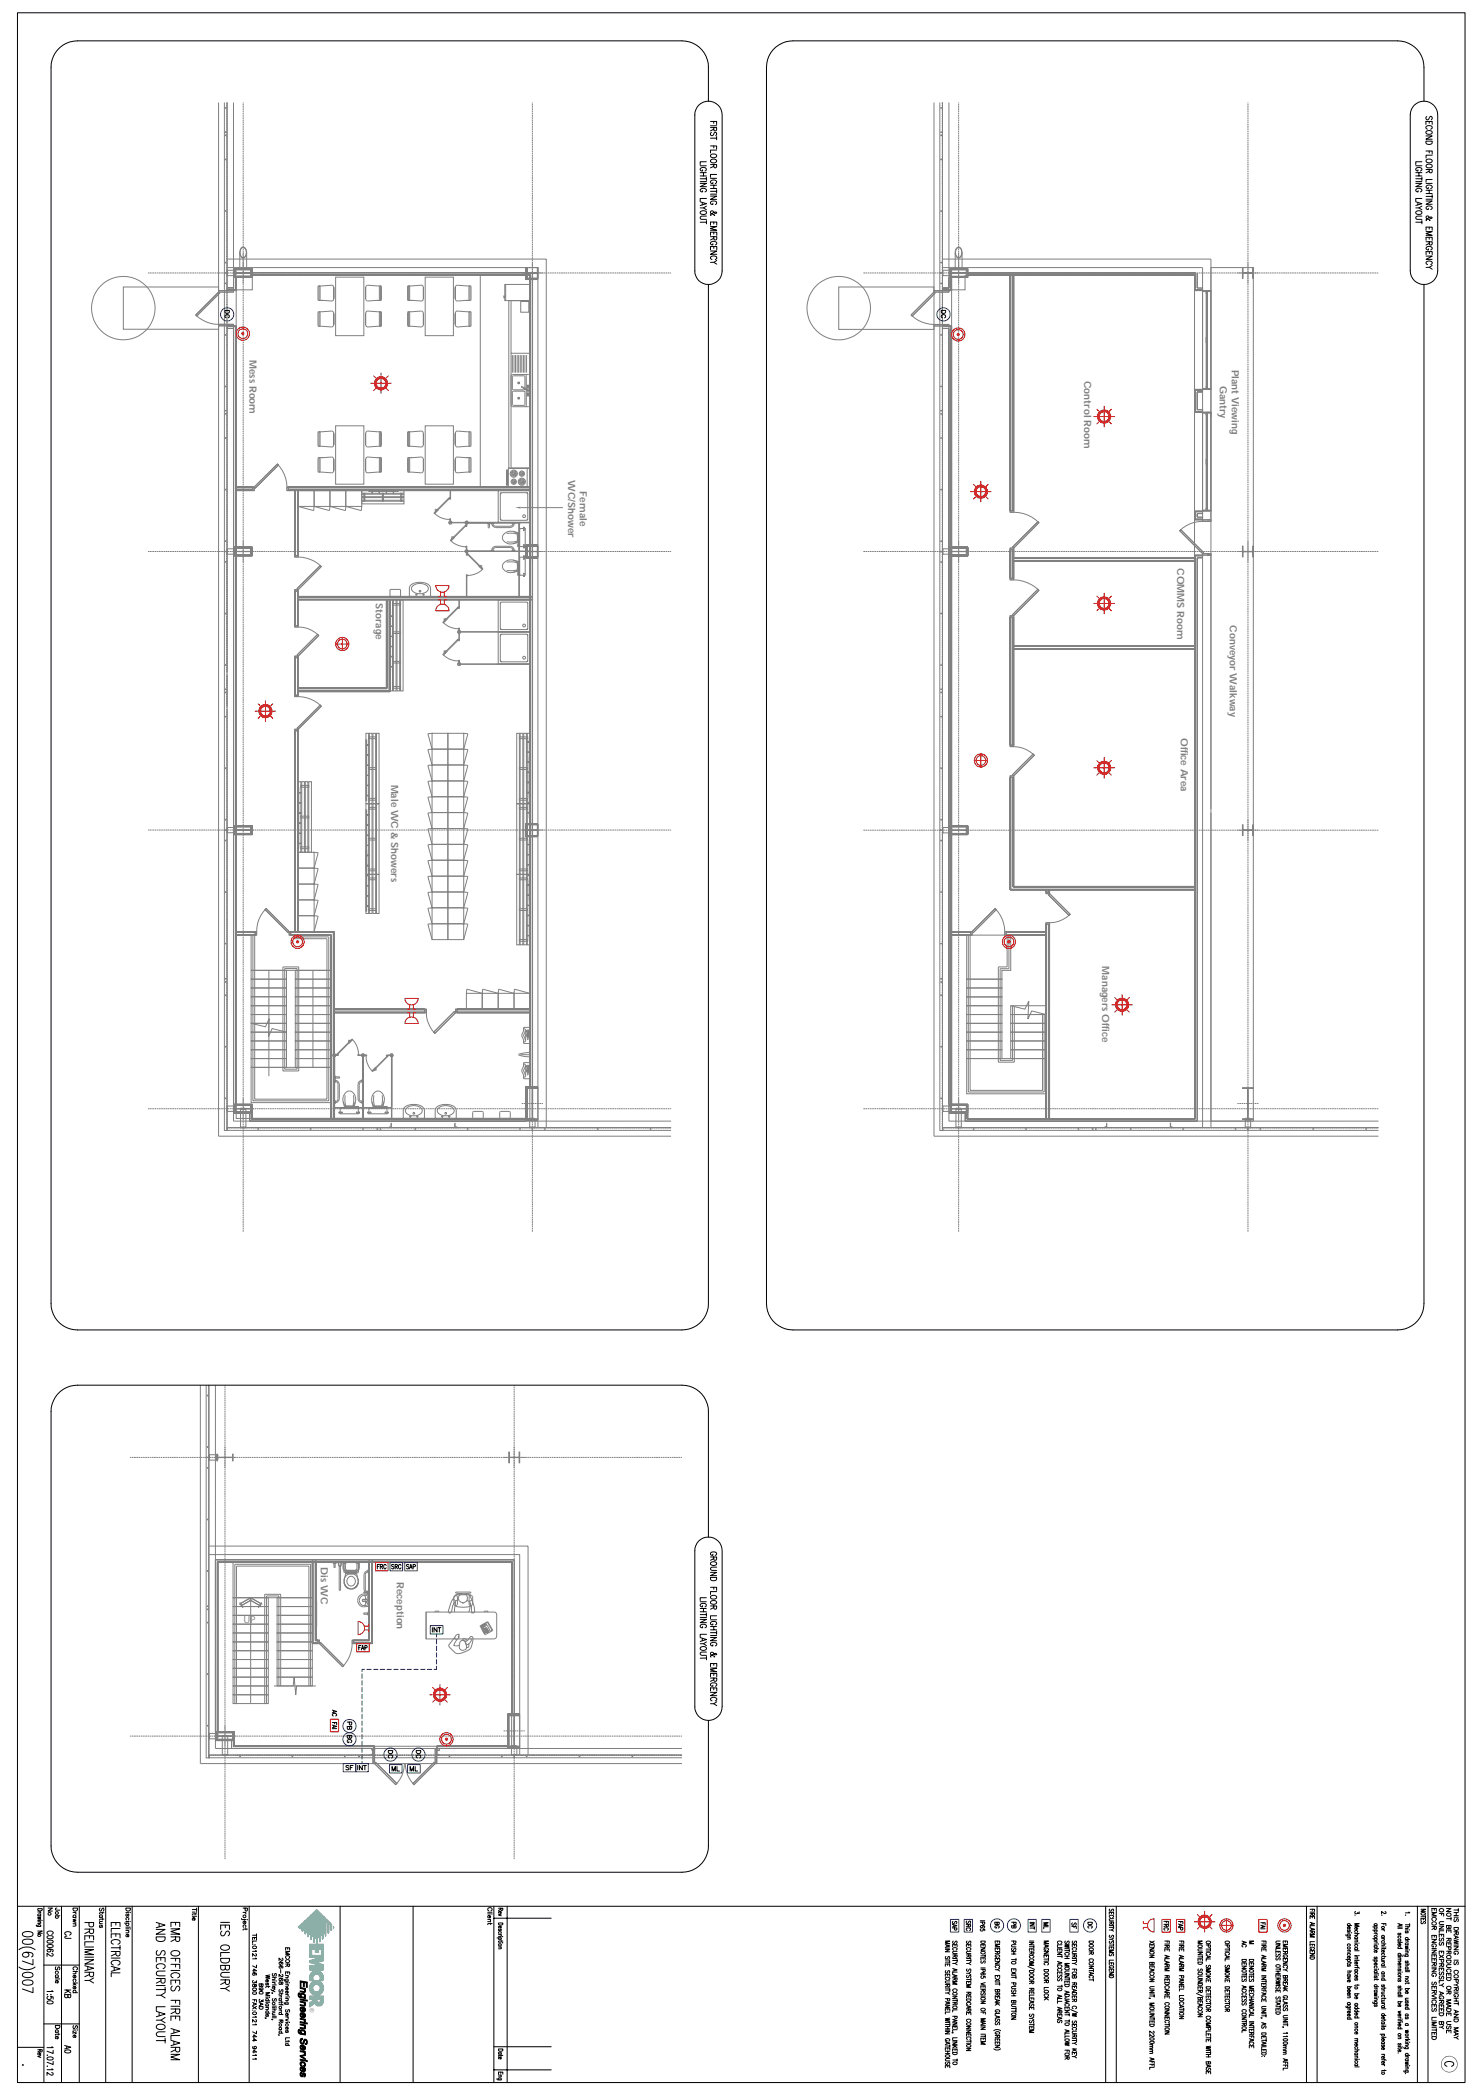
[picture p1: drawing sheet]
<svg xmlns="http://www.w3.org/2000/svg" width="841mm" height="1189mm" viewBox="0 0 841 1189" stroke-linecap="round" stroke-linejoin="round" font-family="sans-serif">
<defs><g id="words">
<g font-size="5.7" fill="#808080">
<text x="142" y="204" transform="rotate(90 142 204)">Mess Room</text>
<text x="698" y="210" transform="rotate(90 698 210)">Plant Viewing</text>
<text x="615" y="216" transform="rotate(90 615 216)">Control Room</text>
<text x="692" y="219" transform="rotate(90 692 219)">Gantry</text>
<text x="322" y="272" transform="rotate(90 322 272)">WC/Shower</text>
<text x="329" y="279" transform="rotate(90 329 279)">Female</text>
<text x="668" y="322" transform="rotate(90 668 322)">COMMS Room</text>
<text x="213" y="342" transform="rotate(90 213 342)">Storage</text>
<text x="697" y="354" transform="rotate(90 697 354)">Conveyor Walkway</text>
<text x="670" y="418" transform="rotate(90 670 418)">Office Area</text>
<text x="222" y="445" transform="rotate(90 222 445)">Male WC &amp; Showers</text>
<text x="625" y="548" transform="rotate(90 625 548)">Managers Office</text>
<text x="182" y="889" transform="rotate(90 182 889)">Dis WC</text>
<text x="225" y="897" transform="rotate(90 225 897)">Reception</text>
</g>
<text font-size="5.6" fill="#808080" x="138" y="920">UP</text>
<text font-size="3.4" fill="#5cb8a1" x="176" y="1139" transform="rotate(90 176 1139)">®</text>
</g></defs>
<g fill="none" stroke="#808080" stroke-width=".57">
<path d="M114 786v214h98v-8v8h175M117 786v41h1v-41M118 791v1zM118 786h.1M118 787v1M118 788v1M118 790h.1M118 791v1M118 792v1M118 793v1M118 795h.1M118 796v1"/>
<path d="M118 797v1M118 798v1M118 800h.1M118 786v209zM122 786v206h265M128 786h.1M128 786v1M128 788v1M128 789v1M128 790v1M128 792h.1M128 793v1"/>
<path d="M128 794v1M128 795v1M128 797h.1M128 798v1M128 799v1M292 786h.1M292 786v1M292 788v1M292 789v1M292 790v1M292 792h.1M292 793v1"/>
<path d="M292 794v1M292 795v1M292 797h.1M292 798v1M292 799v1M118 801v1M118 802v1M118 803v1M118 805h.1M118 806v1M118 807v1M118 809h.1"/>
<path d="M118 810h.1M118 811v1M118 812v1M118 814h.1M118 815h.1M118 816v1M118 817v1M118 819h.1M118 820h.1M128 800v1M128 802v1M128 803v1"/>
<path d="M128 804v1M128 805v1M128 807v1M128 808v1M128 809v1M128 810v1M128 812v1M128 813v1M128 814v1M128 815v1M128 817v1M128 818v1"/>
<path d="M128 819v1M292 800v1M292 802v1M292 803v1M292 804v1M292 805v1M292 807v1M292 808v1M292 809v1M292 810v1M292 812v1M292 813v1"/>
<path d="M292 814v1M292 815v1M292 817v1M292 818v1M292 819v1M74 827h1M75 827h1M76 827h1M77 827h1M79 827h1M80 827h1M81 827h1"/>
<path d="M82 827h1M84 827h1M85 827h1M86 827h1M87 827h1M89 827h1M90 827h1M91 827h1M92 827h1M94 827h1M95 827h1M96 827h1"/>
<path d="M97 827h1M99 827h1M100 827h1M101 827h1M103 827h.1M104 827h1M105 827h1M106 827h1M108 827h1M109 827h1M110 827h1M111 827h1"/>
<path d="M113 827h1M114 827h1M115 827h1M116 827h1M117 827h1v170h-1zM118 821h.1M118 833h.1M118 827h1M118 821v1M118 822v1M118 824h.1M118 825v1"/>
<path d="M118 826v1M118 828h.1M118 829v1M118 830v1M118 832h.1M118 834v1M118 835v1M118 837h.1M118 838h.1M118 839v1M118 825l1 3zM118 826h1"/>
<path d="M118 828h1M119 825h4v3h-4zM119 827h1M120 827h1M121 827h1M123 827h1M123 825v3zM123 826h.1M123 828h.1M123 827h.1M123 825v2h9v-2v4v-2h-9v2zM123 827v1"/>
<path d="M123 825v1M123 826h1M123 828h1M124 827h1M125 827h1M126 827h1M128 820v1M128 822v1M128 823v3M128 827v1M128 828v1M128 829v1"/>
<path d="M128 831v1M128 832v1M128 833v1M128 834v1M128 836v1M128 837v1M128 838v1M128 839v1M128 827h1M129 827h1M130 827h1M131 827h2"/>
<path d="M132 825h.1M133 827h1M134 827h1M135 827h1M137 827h.1M138 827h1M139 827h1M140 827h1M142 827h.1M143 827h1M144 827h1M145 827h1"/>
<path d="M147 827h1M148 827h1M149 827h1M150 827h1M152 827h1M153 827h1M154 827h1M155 827h1M157 827h1M158 827h1M159 827h1M160 827h1"/>
<path d="M162 827h1M163 827h1M164 827h1M166 827h.1M167 827h1M168 827h1M169 827h1M171 827h1M172 827h1M173 827h1M174 827h1M176 827h1"/>
<path d="M177 827h1M178 827h1M179 827h1M181 827h1M182 827h1M183 827h1M184 827h1M186 827h1M187 827h1M188 827h1M189 827h1M191 827h1"/>
<path d="M192 827h1M193 827h1M194 827h1M196 827h1M197 827h1M198 827h1M200 827h.1M201 827h1M202 827h1M203 827h1M205 827h.1M206 827h1"/>
<path d="M207 827h1M208 827h1M210 827h1M211 827h1M212 827h1M213 827h1M215 827h1M216 827h1M217 827h1M218 827h1M220 827h1M221 827h1"/>
<path d="M222 827h1M224 827h.1M225 827h1M226 827h1M227 827h1M229 827h.1M230 827h1M231 827h1M232 827h1M234 827h1M235 827h1M236 827h1"/>
<path d="M237 827h1M239 827h1M240 827h1M241 827h1M242 827h1M244 827h1M245 827h1M246 827h1M247 827h1M249 827h1M250 827h1M251 827h1"/>
<path d="M252 827h1M254 827h1M255 827h1M256 827h1M257 827h1M259 827h1M260 827h1M261 827h1M263 827h.1M264 827h1M265 827h1M266 827h1"/>
<path d="M268 827h.1M269 827h1M270 827h1M271 827h1M273 827h1M274 827h1M275 827h1M276 827h1M278 827h1M279 827h1M280 827h1M281 827h1"/>
<path d="M283 827h1M284 827h1M285 827h14M289 824v3h5l1-3v6l-1-3h-5v3zM292 820v1M292 822v1M292 823v3M292 827v1M292 828v1M292 829v1M292 831v1M292 832v1"/>
<path d="M292 833v1M292 834v1M292 836v1M292 837v1M292 838v1M292 839v1M295 824h.1M299 827h1M300 827h1M302 827h1M303 827h1M304 827h1"/>
<path d="M305 827h1M307 827h1M308 827h1M309 827h1M310 827h1M312 827h1M313 827h1M314 827h1M315 827h1M317 827h1M318 827h1M319 827h1"/>
<path d="M320 827h1M322 827h1M323 827h1M324 827h1M326 827h.1M327 827h1M328 827h1M329 827h1M331 827h1M332 827h1M333 827h1M334 827h1"/>
<path d="M336 827h1M337 827h1M338 827h1M339 827h1M341 827h1M342 827h1M343 827h1M344 827h1M346 827h1M347 827h1M348 827h1M350 827h.1"/>
<path d="M351 827h1M352 827h1M353 827h1M354 827h1M356 827h1M357 827h1M358 827h1M360 827h1M361 827h1M362 827h1M363 827h1M365 827h1"/>
<path d="M366 827h1M367 827h1M368 827h1M370 827h1M371 827h1M372 827h1M373 827h1M375 827h1M376 827h1M377 827h1M378 827h1M380 827h1"/>
<path d="M381 827h1M382 827h1M383 827h1M385 827h1M386 827h1M118 840v1M118 842h.1M118 843v1M118 844v1M118 845v1M118 847h.1M118 848v1"/>
<path d="M118 849v1M118 850v1M118 852h.1M118 853v1M118 854v1M118 855v1M118 857h.1M118 858v1M118 859v1M128 841v1M128 842v1M128 843v1"/>
<path d="M128 844v1M128 846v1M128 847v1M128 848v1M128 849v1M128 851v1M128 852v1M128 853v1M128 855h.1M128 856v1M128 857v1M128 858v1"/>
<path d="M128 860h.1M292 841v1M292 842v1M292 843v1M292 844v1M292 846v1M292 847v1M292 848v1M292 849v1M292 851v1M292 852v1M292 853v1"/>
<path d="M292 855h.1M292 856v1M292 857v1M292 858v1M292 860h.1M118 862h.1M118 861h.1M118 863v1M118 864v1M118 866h.1M118 867h.1M118 868v1"/>
<path d="M118 869v1M118 871h.1M118 872h.1M118 873v1M118 874v1M118 876h.1M118 877v1M118 878v1M118 879v1M118 877h181v119M128 861v1M128 862v1"/>
<path d="M128 863v1M128 865v1M128 866v1M128 867v1M128 868v1M128 870v1M128 871v1M128 872v1M128 873v1M128 875v1M128 876v1M128 877v1"/>
<path d="M128 878v1M128 880v1M292 861v1M292 862v1M292 863v1M292 865v1M292 866v1M292 867v1M292 868v1M292 870v1M292 871v1M292 872v1"/>
<path d="M292 873v1M292 875v1M292 876v1M292 877v1M292 878v1M292 880v1M118 891h.1M118 881h.1M118 882v1M118 883v1M118 884v1M118 886h.1"/>
<path d="M118 887v1M118 888v1M118 889v1M118 892v1M118 893v1M118 895h.1M118 896h.1M118 897v1M118 898v1M118 900h.1M118 882h177v114M122 885h170v88"/>
<path d="M124 886h166v104h-157v-8h-9zM124 886v96h-2h11M124 886v96M124 886h166v86M128 881v1M128 882v1M128 883v1M128 885v1M128 886v1M128 887v1M128 889h.1M128 890v1"/>
<path d="M128 891v1M128 892v1M128 894h.1M128 895v1M128 896v1M128 897v1M128 899v1M128 900v1M132 886h45v20h-45zM177 885v47M177 885v47h3M179 885v46h1"/>
<path d="M179 885v45M179 885v45h1h-1M189 886h2v1h-2zM189 887h1v2zM192 886h2l-1 2h-1zM192 886v2M192 888h1v14h-1zM193 886v2M194 886h10v4l-1 1h-8zM195 886l1 1zM195 887h1v3a7 7 0 0 0 6 0v-3h1v2a2.3 2.3 0 0 1-2 3h-2a3 3 0 0 1-4-2zM195 886h8v6h-8z"/>
<path d="M196 892h7l-7 1zM196 892h6l1 5v2l-2 2h-3l-2-2-1-3zM197 893h4M197 893l-1 2-1 3 1 2 3 1 3-1 1-2v-3l-2-2M202 886l2 1zM207 892l2-1-2 2v9l2 1v1l-2-1-1-2v-8zM209 890v2zM209 885v45zM209 885v46h-8M211 885v47h-10M211 885v47h-10h10M211 885v47"/>
<path d="M292 881v1M292 882v1M292 883v1M118 911h.1M118 901v1M118 902v1M118 903v1M118 905h.1M118 906h.1M118 907v1M118 908v1M118 910h.1"/>
<path d="M118 911v1M118 912v1M118 913v1M118 915h.1M118 916v1M118 917v1M118 918v1M118 920h.1M128 901v1M128 902v1M128 904v1M128 905v1"/>
<path d="M128 906v1M128 907v1M128 909v1M128 910v1M128 911v1M128 912v1M128 914v1M128 915v1M128 916v1M128 918h.1M128 919v1M132 916h20v5h-20z"/>
<path d="M132 911h20v5h-20zM132 906h20v5h-20zM136 909l2 3M136 910l6-4 6 4-1 1-5-3-5 3zM141 907l7 4M142 906l7 4M142 906l-6 4M142 906v60M143 907l-7 4M148 909l-2 3M157 916h20v5h-20zM157 911h20v5h-20z"/>
<path d="M157 906h20v5h-20zM179 908h1v14h-1zM206 915h3v1h-2zM206 903h3v1h-2zM207 905a2.9 2.9 0 0 0-3 3 2.9 2.9 0 0 0 3 3M207 905h1v1v1M207 905v1v1M207 907a.7 .7 0 0 0-1 0 .7 .7 0 0 0 0 1 .7 .7 0 0 0 1 0M207 911h.1M207 907h1v1h-1zM207 908v3M207 907l-1 1h1"/>
<path d="M208 908v1M208 909h.1M208 909v1l-1 1M208 907l1 1-1 1M209 914v2zM209 902v2zM209 905l-3-1a4 4 0 0 0-3 4 4 4 0 0 0 3 3h3M242 914h39l1 2v13l-2 1h-38zM242 914v16M247 914h2M257 907l1 1M257 906l1-1 1 1v4l-1 1-1-1z"/>
<path d="M258 911l5 1 4-1M258 903h9v1h-4h-5zM258 905h9M260 907l-2 1M262 904v1M262 904a2.6 2.6 0 0 0-2 3 2.6 2.6 0 0 0 3 2 2.7 2.7 0 0 0 2-2 2.7 2.7 0 0 0-1-3M262 904a7 7 0 0 0-7 7 3 3 0 0 0 0 4 3 3 0 0 0 2-4l1-3v6M262 904h2M264 904v1M264 904h1a13 13 0 0 1 4 10l-1 1-1-4-1-3M266 905l2 1v4l-1 1-1-1zM267 909l-1 5"/>
<path d="M268 908h-2h-1M275 914h2M118 920v1zM118 921v1M118 922v1M118 924h.1M118 925h.1M118 926v1M118 927v1M118 929h.1M118 930h.1M118 931v1"/>
<path d="M118 932v1M118 934h.1M118 935h.1M118 936v1M118 937v1M118 939h.1M118 940v1M128 920v1M128 921v1M128 922v2M128 924v1M128 925v1"/>
<path d="M128 926v1M128 928v1M128 929v1M128 930v1M128 931v1M128 933v1M128 934v1M128 935v1M128 936v1M128 938v1M128 939v1M132 931h20v5h-20z"/>
<path d="M132 926h20v5h-20zM132 921h20v5h-20zM132 936h20v5h-20zM157 926h20v5h-20zM157 921h20v5h-20zM157 931h20v5h-20zM157 936h20v5h-20zM177 932h3h-3M177 932h3v-2v2M177 932h4M179 930h2v2M180 930h1v2h-1z"/>
<path d="M181 932h1l13 13h-1zM181 932h1l13 13h-1M181 932l13 13M200 930h1v2h-1zM200 932a19 19 0 0 1-6 13M200 932h11M201 930v2M209 930h-8h8M209 930h-9v2M258 929l-4 4 1 1 3 4h3l3-1M258 929l1 1-2 3h4M258 929l1-2h1v2v-1v1l-1 1"/>
<path d="M263 936a3 3 0 0 0 2-3 3 3 0 0 0-3-3l-1 1a3 3 0 0 0 1 5h1M265 931l-2-2-1 1 2 1M266 932v2l-1 1-1-2h1M267 929v1a2.9 2.9 0 0 1-3 3v-2l1-1 2-2h1a6 6 0 0 1-2 8l-2 1M272 922l5-2 2 5-4 2zM273 922l2-1 1 1-3 1zM273 922h2zM273 923v1M273 924h1zM274 923h.1M274 924h.1M274 924v-1l2 3h-1z"/>
<path d="M274 925h.1M274 924v1M274 925v1M274 926h.1M275 922h.1M274 926h1zM275 923h.1M275 926h.1M275 924h.1M275 925h.1M276 925h.1M276 924h.1"/>
<path d="M275 921h1M276 921l2 4h1M276 921l1-1 2 5M276 922h.1M276 923h.1M276 926h.1M276 926l1-1zM277 925h.1M277 926h.1M279 925h.1M118 949v1zM118 941v1"/>
<path d="M118 942v1M118 944h.1M118 945v1M118 946v1M118 947v1M118 949h.1M118 950v1M118 951v1M118 952v1M118 954h.1M118 955v1M118 956v1"/>
<path d="M118 958h.1M118 959h.1M128 940v1M128 941v1M128 943v1M128 944v1M128 945v1M128 946v1M128 948v1M128 949v1M128 950v1M128 952h.1"/>
<path d="M128 953v1M128 954v1M128 955v1M128 957h.1M128 958v1M128 959v1M132 956h20v5h-20zM132 941h20v5h-20zM132 946h20v5h-20zM132 951h20v5h-20zM155 956h11l1-5 1 10v-5h11M157 951h20v5h-20z"/>
<path d="M157 941h20v5h-20zM157 946h20v5h-20zM158 956v-51h-7v61h-1v-62h9v52M175 956v-68h-41v78h-1v-79h43v69M118 979h.1M118 960v1M118 961v1M118 963h.1M118 964h.1M118 965v1M118 966v1M118 968h.1"/>
<path d="M118 969h.1M118 970v1M118 971v1M118 973h.1M118 974v1M118 975v1M118 976v1M118 978h.1M118 979v1M128 960v1M128 962v1M128 963v1"/>
<path d="M128 964v1M128 965v1M128 967v1M128 968v1M128 969v1M128 970v1M128 972v1M128 973v1M128 974v1M128 975v1M128 977v1M128 978v14"/>
<path d="M132 961h20v5h-20zM289 973h6v18h-6zM289 973h6h-3v17h3v1h-6v-1h2v-17h-2zM290 972v-86h-167v96M291 972v-86h-168v96M292 973v1M292 974v1M292 975v13M295 973h-6v18h6M295 972h-7v19h7M295 972h-7v20h7M74 985h1"/>
<path d="M75 985h1M76 985h1M77 985h1M79 985h1M80 985h1M81 985h1M82 985h1M84 985h1M85 985h1M86 985h1M87 985h1M89 985h1"/>
<path d="M90 985h1M91 985h1M92 985h1M94 985h1M95 985h1M96 985h1M97 985h1M99 985h1M100 985h1M101 985h1M103 985h.1M104 985h1"/>
<path d="M105 985h1M106 985h1M108 985h1M109 985h1M110 985h1M111 985h1M113 985h1M114 985h1M115 985h1M116 985h1M118 985h1M118 980v1"/>
<path d="M118 982h.1M118 983h.1M118 984v1M118 985v1M118 987h.1M118 988h.1M118 989v1M118 990v1M118 992h.1M118 993h.1M118 994v1M118 995v1"/>
<path d="M118 997h.1M118 995h94zM118 983l1 3zM118 995l1 2zM118 984h1M118 986h1M118 996h1M119 983h4v3h-4zM119 996h.1M119 985h1M119 996h1M120 985h1"/>
<path d="M121 996h.1M121 985h1M122 996h1M122 983h10v4h-10zM122 983h10v4h-10M122 987h11M123 985h1M123 983v3zM123 984h.1M123 985h.1M123 986h.1M123 983v2h9v-2v4v-2h-9v2z"/>
<path d="M123 996h1M123 985v1M123 983v1M123 984h1M123 986h1M124 985h1M124 996h1M125 985h1M126 996h.1M126 995h3zM126 985h3zM126 985h3v10h-3z"/>
<path d="M126 985h1M127 984v1M127 996h1v1M127 985h-1M128 992v1M128 993v1M128 994v1M128 997v1M128 998v1M128 999v1M128 985h2M128 985h1"/>
<path d="M128 996h1M128 984v1M129 984v1M130 996h.1M130 985h1M131 996h.1M131 987v5M131 985h2M132 996h1M132 987v4h80v2M133 987v3h79M133 982h-11h11"/>
<path d="M133 982v8M133 985h1M133 996h1M134 985h1M135 996h.1M135 985h1M136 996h.1M137 985h.1M137 996h1M138 985h1M138 996h1M139 985h1"/>
<path d="M140 996h.1M140 985h1M141 996h.1M142 985h.1M142 996h1M143 985h1M143 996h1M144 985h1M145 996h.1M145 985h1M146 996h1M147 985h1"/>
<path d="M147 996h1M148 985h1M148 996h1M149 985h1M150 996h.1M150 985h1M151 996h1M152 985h1M152 996h1M153 985h1M153 996h1M154 985h1"/>
<path d="M155 996h.1M155 985h1M156 996h1M157 985h1M157 996h1M158 985h1M158 996h1M159 985h1M160 996h.1M160 985h1M161 996h1M162 985h1"/>
<path d="M162 996h1M163 985h1M163 996h1M164 985h1M165 996h.1M166 985h.1M166 996h.1M166 996h1M167 985h1M167 996h1M168 985h1M169 996h.1"/>
<path d="M169 985h1M170 996h.1M171 985h1M171 996h1M172 985h1M172 996h1M173 985h1M174 996h.1M174 985h1M175 996h1M176 985h1M176 996h1"/>
<path d="M177 985h1M177 996h1M178 985h1M179 996h.1M179 985h1M180 996h1M181 985h1M181 996h1M182 985h1M182 996h1M183 985h1M184 996h.1"/>
<path d="M184 985h1M185 996h1M186 985h1M186 996h1M187 985h1M187 996h1M188 985h1M189 996h.1M189 985h1M190 996h1M191 985h1M191 996h1"/>
<path d="M192 985h1M193 996h.1M193 985h1M194 996h.1M194 985h1M195 996h1M195 996h1zM196 985h1M196 996h1M197 985h1M198 996h.1M198 985h1"/>
<path d="M199 996h.1M200 985h.1M200 996h1M201 985h1M201 996h1M202 985h1M203 996h.1M203 985h1M204 996h.1M205 985h.1M205 996h1M205 996h1z"/>
<path d="M206 985h1M206 996h1M207 985h1M208 996h.1M208 985h1M209 996h1M210 985h1M210 995h2M210 995h.1M210 996h1M211 995h.1M211 985h1"/>
<path d="M211 996h1M212 992v8zM212 993l-1 2h-1M212 993h.1M212 990v3M212 985h1M212 990v3h-1v-1M212 990v10M213 996h.1M213 985h1M214 996h1M215 985h1"/>
<path d="M215 996h1M216 985h1M216 996h1M217 985h1M218 996h.1M218 985h1M219 996h1M220 985h1M220 996h1M221 985h1M221 996h1M222 985h1"/>
<path d="M223 996h.1M224 985h.1M224 996h1M225 985h1M225 996h.1M225 996h1M226 985h1M226 996h1M227 985h1M228 996h.1M229 985h.1M229 996h1"/>
<path d="M230 985h1M230 996h1M231 985h1M232 996h.1M232 985h1M233 996h.1M234 985h1M234 996h1M235 985h1M235 996h1M236 985h1M237 996h.1"/>
<path d="M237 985h1M238 996h1M239 985h1M239 996h1M240 985h1M240 996h1M241 985h1M242 996h.1M242 985h1M243 996h1M244 985h1M244 996h1"/>
<path d="M245 985h1M245 996h1M246 1000h1l-12 12h-1zM246 985h1M247 996h.1M247 992h1v8h-1zM247 992v8M247 985h1M248 995h139zM248 990h40v2M248 990h40M248 990v10"/>
<path d="M248 993h1v-1v1M248 993v2h1M248 990v5h1M248 996h1M248 995h.1M249 995h.1M249 985h1M249 995h-130v2h173v-2h-43M249 996h1M250 985h1M250 996h1M251 985h1"/>
<path d="M252 996h.1M252 985h1M253 996h1M254 985h1M254 996h1M255 996h.1M255 985h1M256 996h.1M256 985h1M257 996h.1M257 985h1M258 996h1"/>
<path d="M259 985h1M259 996h1M260 985h1M261 996h.1M261 985h1M262 996h.1M263 985h.1M263 996h1M264 985h1M264 996h1M265 985h1M266 996h.1"/>
<path d="M266 985h1M267 996h.1M268 985h.1M268 996h1M269 985h1M269 996h1M270 985h1M271 996h.1M271 985h1M272 996h1M273 985h1M273 996h1"/>
<path d="M274 985h1M274 996h1M275 985h1M276 996h.1M276 985h1M277 996h1M278 985h1M278 996h1M279 985h1M279 996h1M280 985h1M281 996h.1"/>
<path d="M281 985h1M282 996h1M283 985h1M283 996h1M284 985h1M284 996h1zM284 996h1M285 985h1M286 982h.1M286 996h.1M287 985h.1M287 982h1"/>
<path d="M287 996h1M288 985h1M288 991h-40v2M288 991h7M288 982h1M288 996h1M289 985h1M289 982h1M289 996h1M290 991h3v4h-3zM290 991h3zM290 995h3z"/>
<path d="M290 985h1M290 990h1M290 995h1M290 982h1M291 990h.1M291 996h1M291 995h.1M292 985h.1M292 988v1M292 989v1M292 991v1M292 992v1"/>
<path d="M292 993v1M292 994v1M292 996v1M292 997v1M292 998v1M292 999v1M292 995v2h95M292 995h95M292 982h1M292 990h1M292 990h.1M293 996h.1"/>
<path d="M293 990h.1M293 985h1M293 982h1M294 996h.1M294 985h1M294 982h1M295 990h.1M295 996h1M295 985h1M296 982h1M296 996h1M297 985h1"/>
<path d="M297 982h1M298 996h.1M298 985h1M298 996h1zM299 985h1M300 996h1M300 985h1M301 996h1M302 985h1M303 996h.1M303 985h1M304 996h1"/>
<path d="M304 985h1M305 996h1M305 985h1M306 996h1M307 985h1M308 996h.1M308 985h1M309 996h1M309 985h1M310 996h1M310 985h1M311 996h1"/>
<path d="M312 985h1M313 996h.1M313 985h1M314 996h1M314 985h1M315 996h1M315 985h1M316 996h1M317 985h1M318 996h.1M318 985h1M319 996h1"/>
<path d="M319 985h1M320 996h1M320 985h1M322 996h.1M322 985h1M323 996h.1M323 985h1M324 996h1M324 985h1M325 996h1M326 985h.1M327 996h.1"/>
<path d="M327 985h1M328 996h.1M328 985h1M328 996h1zM329 996h1M329 985h1M330 996h1M331 985h1M332 996h.1M332 985h1M333 996h1M333 985h1"/>
<path d="M334 996h1M334 985h1M335 996h1M336 985h1M337 996h.1M337 985h1M338 996h1M338 985h1M339 996h1M339 985h1M340 996h1M341 985h1"/>
<path d="M342 996h.1M342 985h1M343 996h1M343 985h1M344 996h1M344 985h1M345 996h1M346 985h1M347 996h.1M347 985h1M348 996h1M348 985h1"/>
<path d="M349 996h1M350 985h.1M351 996h.1M351 985h1M352 996h.1M352 985h1M353 996h1M353 985h1M354 996h1M354 985h1M356 996h.1M356 985h1"/>
<path d="M357 996h.1M357 985h1M358 996h1M358 985h1M358 996h1zM359 996h1M360 985h1M361 996h.1M361 985h1M362 996h.1M362 985h1M363 996h1"/>
<path d="M363 985h1M364 996h1M365 985h1M366 996h.1M366 985h1M367 996h1M367 985h1M368 996h1M368 985h1M369 996h1M370 985h1M371 996h.1"/>
<path d="M371 985h1M372 996h1M372 985h1M373 996h1M373 985h1M374 996h1M375 985h1M376 996h.1M376 985h1M377 996h1M377 985h1M378 996h1"/>
<path d="M378 985h1M379 996h1M380 985h1M381 996h.1M381 985h1M382 996h1M382 985h1M383 996h1M383 985h1M385 996h.1M385 985h1M386 996h.1"/>
<path d="M386 985h1M128 1001v1M128 1002v1M128 1003v1M128 1004v1M128 1006v1M128 1007v1M128 1008v1M128 1009v1M128 1011v1M128 1012v1M128 1013v1"/>
<path d="M128 1015h.1M128 1016v1M128 1017v1M128 1018v1M128 1020h.1M212 1000h1l12 12h-1zM212 1000h1l12 12h-1M212 1000l12 12M229 1000v5a16 16 0 0 1-5 7M230 1000l1 7 4 5 12-12M247 1000h-1l-12 12h1M292 1001v1"/>
<path d="M292 1002v1M292 1003v1M292 1004v1M292 1006v1M292 1007v1M292 1008v1M292 1009v1M292 1011v1M292 1012v1M292 1013v1M292 1015h.1M292 1016v1"/>
<path d="M292 1017v1M292 1018v1M292 1020h.1M128 1021v1M128 1022v1M128 1023v1M128 1025v1M128 1026v1M128 1027v1M128 1028v1M128 1030v1M128 1031v1"/>
<path d="M128 1032v1M128 1033v1M128 1035v1M128 1036v1M128 1037v1M128 1038v1M128 1040v1M292 1021v1M292 1022v1M292 1023v1M292 1025v1M292 1026v1"/>
<path d="M292 1027v1M292 1028v1M292 1030v1M292 1031v1M292 1032v1M292 1033v1M292 1035v1M292 1036v1M292 1037v1M292 1038v1M292 1040v1M128 1041v1"/>
<path d="M128 1042v1M128 1043v1M128 1045v1M128 1046v1M128 1047v1M128 1049h.1M128 1050v1M128 1051v1M128 1052v1M128 1054h.1M292 1041v1M292 1042v1"/>
<path d="M292 1043v1M292 1045v1M292 1046v1M292 1047v1M292 1049h.1M292 1050v1M292 1051v1M292 1052v1M292 1054h.1"/>
<circle cx="199" cy="897" r="2.6"/>
<circle cx="118" cy="913" r=".2"/>
<circle cx="204" cy="996" r=".2"/>
</g>
<path d="M203 935h1M205 933h-2v3M205 936l1-3v3M205 935h1M207 935l1-1-1-1v3M188 977h3v1M188 978l3 1-3 1M189 979v1M190 977v1M188 980h3" fill="none" stroke="#000" stroke-width=".57"/>
<g fill="none" stroke="#f00" stroke-width=".57">
<path d="M202 932h7v5h-7zM187 975h5v7h-5z"/>
<circle cx="253" cy="987" r="2.8"/>
<circle cx="253" cy="987" r="4"/>
</g>
<g fill="#f00">
<path d="M253 987h1h-1z"/>
<path d="M253 987h1z"/>
<path d="M253 987l1-1v1z"/>
<path d="M254 986l-1 1z"/>
<path d="M253 986h1l-1 1z"/>
<path d="M253 986v1z"/>
<path d="M253 986v1l-1-1z"/>
<path d="M252 986l1 1h-1z"/>
<path d="M252 987h1h-1z"/>
<path d="M252 987h1z"/>
</g>
<g fill="none" stroke="#000" stroke-width=".57">
<path d="M214 889h1M215 887h-1v3M216 889l1-1v-1h-1v3M216 889l1 1M219 888a.7 .7 0 0 0-1-1 .7 .7 0 0 0 0 1v2l1-1M223 888h-1l1 1a.7 .7 0 0 1 0 1 .7 .7 0 0 1-1-1M224 889l1-1v-1h-1v3M225 889v1M227 888a.7 .7 0 0 0 0-1 .7 .7 0 0 0-1 1l1 2v-1M232 888h-1v1a.7 .7 0 0 1 1 1 .7 .7 0 0 1-1-1M232 890l1-3 1 3M233 889h1"/>
<path d="M234 889l1-1v-1h-1v3M245 923v3M248 923v3l-2-3v3M248 923h2M249 923v3M188 970l3 1-3 1M189 973a.7 .7 0 0 1-1-1 .7 .7 0 0 1 1 0h1a.7 .7 0 0 1 1 0 .7 .7 0 0 1-1 1M189 970v1M197 977h2v1h-1v-1M198 979v2h1v-2h-2v2l1-1M198 988a.9 .9 0 0 1-1 0 .9 .9 0 0 1 1-1 .9 .9 0 0 1 1 0 .9 .9 0 0 1 0 1M198 984v2h1v-2h-2v2h1v-1"/>
<path d="M220 993h3v1a1.3 1.3 0 0 1-2 1 1.3 1.3 0 0 1-1-1zM221 997a.9 .9 0 0 1-1-1 .9 .9 0 0 1 1-1h1a.9 .9 0 0 1 1 1 .9 .9 0 0 1-1 1M236 993h3v1a1.4 1.4 0 0 1-2 1 1.4 1.4 0 0 1-1-1zM237 997a.9 .9 0 0 1-1-1 .9 .9 0 0 1 1-1h1a.9 .9 0 0 1 1 1 .9 .9 0 0 1-1 1M198 1002h-2l2 1-1 1h-1M199 1003h1M200 1001h-1v3M203 1001v3M205 1001v3l-1-3v3M206 1001h2M207 1001v3M222 1005v-3l1 3 1-3v3"/>
<path d="M225 1002v3h2M233 1005v-3l1 3 1-3v3M235 1002v3h2"/>
</g>
<g fill="none" stroke="#00f" stroke-width=".57">
<path d="M221 886h7v5h-7zM230 886h7v5h-7zM244 922h7v5h-7zM248 927v2M248 930v2M248 934v2M248 937v3M205 949v3M205 953v3M205 957v3M207 947h-2v1M208 947h3"/>
<path d="M212 947h2M216 947h2M219 947h3M223 947h3M227 947h3M231 947h2M235 947h2M239 947h2M242 947h3M248 945v2h-2M248 941v3M205 961v2"/>
<path d="M205 965v2M205 969v2M205 972v3M205 976v3M205 980v3M205 984v2M205 988v2M205 991v3M205 995v3M205 999v1M195 1000h7v5h-7zM202 1000h7v5h-7z"/>
<path d="M221 1001h7v5h-7zM231 1001h7v5h-7z"/>
<circle cx="198" cy="979" r="4"/>
<circle cx="198" cy="987" r="4"/>
<circle cx="221" cy="995" r="4"/>
<circle cx="237" cy="995" r="4"/>
</g>
<path d="M213 886h7v5h-7z" fill="none" stroke="#f00" stroke-width=".57"/>
<g fill="#f00">
<path d="M253 960v1z"/>
<path d="M253 961v1z"/>
<path d="M253 959v1v1z"/>
<path d="M253 961v2z"/>
</g>
<path d="M252 959v5" fill="none" stroke="#f00" stroke-width=".57"/>
<path d="M252 959v1z" fill="#f00"/>
<path d="M252 959v5" fill="none" stroke="#f00" stroke-width=".57"/>
<g fill="#f00">
<path d="M252 958v2z"/>
<path d="M252 959v1z"/>
</g>
<path d="M252 962v2" fill="none" stroke="#f00" stroke-width=".57"/>
<g fill="#f00">
<path d="M252 958v2z"/>
<path d="M252 963v1z"/>
<path d="M251 958h1l-1 1z"/>
<path d="M252 958v2l-1-1z"/>
<path d="M251 963h1l-1 2z"/>
<path d="M252 963v1l-1 1z"/>
<path d="M251 958v1z"/>
<path d="M251 964v-1v2z"/>
<path d="M251 963v2z"/>
<path d="M250 958v1z"/>
<path d="M250 964v1z"/>
<path d="M251 964l-1 1z"/>
<path d="M250 957v1z"/>
<path d="M250 958v1v-1z"/>
<path d="M249 958l1-1-1 2z"/>
<path d="M250 957v1l-1 1z"/>
<path d="M249 964h1l-1 1z"/>
<path d="M250 964v1h-1z"/>
<path d="M249 958v1z"/>
<path d="M249 964v1z"/>
<path d="M248 958h1l-1 1z"/>
<path d="M249 958l-1 1z"/>
<path d="M248 964h1l-1 1z"/>
<path d="M249 964v1h-1z"/>
<path d="M248 958v1z"/>
<path d="M248 963v1z"/>
<path d="M248 964v1v-1z"/>
<path d="M247 958v1z"/>
<path d="M248 958l-1 1z"/>
<path d="M247 963v1z"/>
<path d="M247 958v2z"/>
<path d="M247 962v1v1z"/>
</g>
<path d="M247 958v3M247 962v2" fill="none" stroke="#f00" stroke-width=".57"/>
<g fill="#f00">
<path d="M247 962v2z"/>
<path d="M247 961v1z"/>
</g>
<path d="M247 959v5" fill="none" stroke="#f00" stroke-width=".57"/>
<g fill="#f00">
<path d="M247 959l-1 4v-3z"/>
<path d="M247 959v5l-1-1z"/>
</g>
<path d="M246 960v3" fill="none" stroke="#f00" stroke-width=".57"/>
<path d="M246 961v1z" fill="#f00"/>
<g fill="none" stroke="#f00" stroke-width=".57">
<path d="M203 920a4 4 0 0 1 4 3 4 4 0 0 1-4 4zM207 925h2v1M209 921v1h-2M245 957l1 1M250 955v2M250 957v8M254 957l-1 1M244 961h1M246 961h7M246 964l-1 1M250 966v1M253 964l1 1"/>
<path d="M254 961h1"/>
<circle cx="250" cy="961" r="2.8"/>
<circle cx="250" cy="961" r="4"/>
</g>
<g fill="none" stroke="#808080" stroke-width=".57">
<path d="M124 58v107h8M127 58v97h2v-97M129 58v1M129 59v1M129 58v107zM132 58v108h-8M138 58v1M138 59v1M302 58v1M302 59v1M128 61h.1M128 77h.1"/>
<path d="M128 75h.1M129 61h.1M129 62v1M129 63v1M129 65h.1M129 66h.1M129 67v1M129 68v1M129 70h.1M129 71h.1M129 72v1M129 73v1"/>
<path d="M129 75h.1M129 76v1M129 77v1M129 78v1M129 80h.1M138 60v1M138 61v1M138 63v1M138 64v1M138 65v1M138 67h.1M138 68v1"/>
<path d="M138 69v1M138 70v1M138 72h.1M138 73v1M138 74v1M138 75v1M138 77v1M138 78v1M138 79v1M302 60v1M302 61v1M302 63v1"/>
<path d="M302 64v1M302 65v1M302 67h.1M302 68v1M302 69v1M302 70v1M302 72h.1M302 73v1M302 74v1M302 75v1M302 77v1M302 78v1"/>
<path d="M302 79v1M128 90v1zM129 81v1M129 82v1M129 83v1M129 85h.1M129 86v1M129 87v1M129 88v1M129 90h.1M129 91v1M129 92v1"/>
<path d="M129 94h.1M129 95h.1M129 96v1M129 97v1M129 99h.1M129 100h.1M138 80v1M138 82v1M138 83v1M138 84v1M138 85v1M138 87v1"/>
<path d="M138 88v1M138 89v1M138 90v1M138 92v1M138 93v1M138 94v1M138 95v1M138 97v1M138 98v1M138 99v1M302 80v1M302 82v1"/>
<path d="M302 83v1M302 84v1M302 85v1M302 87v1M302 88v1M302 89v1M302 90v1M302 92v1M302 93v1M302 94v1M302 95v1M302 97v1"/>
<path d="M302 98v1M302 99v1M128 120h.1M129 101v1M129 102v1M129 104h.1M129 105h.1M129 106v1M129 107v1M129 109h.1M129 110v1M129 111v1"/>
<path d="M129 112v1M129 114h.1M129 115v1M129 116v1M129 117v1M129 119h.1M129 120v1M138 100v1M138 102v1M138 103v1M138 104v1M138 106h.1"/>
<path d="M138 107v1M138 108v1M138 109v1M138 111v1M138 112v1M138 113v1M138 114v1M138 116v1M138 117v1M138 118v1M138 119v1M302 100v1"/>
<path d="M302 102v1M302 103v1M302 104v1M302 106h.1M302 107v1M302 108v1M302 109v1M302 111v1M302 112v1M302 113v1M302 114v1M302 116v1"/>
<path d="M302 117v1M302 118v1M302 119v1M129 121v1M129 122v1M129 124h.1M129 125v1M129 126v1M129 128h.1M129 129h.1M129 130v1M129 131v1"/>
<path d="M129 133h.1M129 134h.1M129 135v1M129 136v1M129 138h.1M129 139v1M138 121v1M138 122v1M138 123v1M138 124v1M138 126v1M138 127v1"/>
<path d="M138 128v1M138 130h.1M138 131v1M138 132v1M138 133v1M138 135h.1M138 136v1M138 137v1M138 138v1M138 140v1M302 121v1M302 122v1"/>
<path d="M302 123v1M302 124v1M302 126v1M302 127v1M302 128v1M302 130h.1M302 131v1M302 132v1M302 133v1M302 135h.1M302 136v1M302 137v1"/>
<path d="M302 138v1M302 140v1M84 155h1M85 155h1M86 155h1M88 155h1M89 155h1M90 155h1M91 155h1M93 155h1M94 155h1M95 155h1"/>
<path d="M96 155h1M98 155h1M99 155h1M100 155h1M102 155h.1M103 155h1M104 155h1M105 155h1M107 155h.1M108 155h1M109 155h1M110 155h1"/>
<path d="M112 155h1M113 155h1M114 155h1M115 155h1M117 155h1M118 155h1M119 155h1M120 155h1M122 155h1M123 155h1M124 155h1M125 155h1"/>
<path d="M127 155h1M127 155h2v158h-2zM128 149h.1M128 155h1M129 140v1M129 141v1M129 143h.1M129 144v1M129 145v1M129 146v1M129 148h.1M129 149v1"/>
<path d="M129 150v1M129 151v1M129 153h.1M129 154v1M129 156v1M129 157v1M129 159h.1M129 160h.1M129 153v3zM129 156h.1M129 152h176v488M129 147h181v493h-1"/>
<path d="M129 154h.1M129 153h4v3h-4zM129 155h1M130 155h1M132 155h1M133 152h10zM133 157h10zM133 152v5zM133 152h10v5h-10zM133 155h1M133 153h10v4h-10zM133 153v3z"/>
<path d="M133 153h9v4h-9zM133 156h1M133 154h1M133 157v7h-4M134 155v1h-1M134 154h-1M134 154h.1M134 157v8h-5M134 157v8M134 155h1M136 155h.1M136 143v9"/>
<path d="M137 155h1M137 141a2.7 2.7 0 0 1 3 1 2.7 2.7 0 0 1 0 3 1.8 1.8 0 0 1-3 1 1.8 1.8 0 0 1-1-2zM137 141a2.4 2.4 0 0 1 3 1 2.4 2.4 0 0 1-1 3 1.6 1.6 0 0 1-2 1 1.6 1.6 0 0 1-1-2zM138 141v1M138 142v20M138 155h1M139 155h1M140 143v9M141 155h1M142 155h1M142 153v2h-8l-1-2v4l1-2h8v2M143 152v5z"/>
<path d="M143 156h158v460M143 156h157M190 157h16v33h-16zM241 157h16v33h-16zM272 156h28v120h-28zM298 152v7h7M298 158h7M299 152v6h6M299 152h6v6h-6zM299 152v3h6v-3v6v-3h-6v3zM300 156v460M302 141v1"/>
<path d="M302 142v1M302 143v1M302 145v1M302 146v1M302 147v1M302 148v469M309 155h-166v1h157M309 155h1M311 155h1M312 155h1M313 155h1M314 155h1"/>
<path d="M316 155h1M317 155h1M318 155h1M319 155h1M321 155h1M322 155h1M323 155h1M325 155h.1M326 155h1M327 155h1M328 155h1M330 155h1"/>
<path d="M331 155h1M332 155h1M333 155h1M335 155h1M336 155h1M337 155h1M338 155h1M340 155h1M341 155h1M342 155h1M343 155h1M345 155h1"/>
<path d="M346 155h1M347 155h1M348 155h1M350 155h1M351 155h1M352 155h1M353 155h1M355 155h1M356 155h1M357 155h1M359 155h.1M360 155h1"/>
<path d="M361 155h1M362 155h1M364 155h.1M365 155h1M366 155h1M367 155h1M369 155h1M370 155h1M371 155h1M372 155h1M374 155h1M375 155h1"/>
<path d="M376 155h1M377 155h1M379 155h1M380 155h1M70 163h54v24h-54zM111 179l13-13h1l-13 13zM111 179l2 1a18 18 0 0 0 11 4M124 165h8v1h-8zM124 166h1l-13 13h-1M124 165v1M124 166l-13 13M128 161h.1"/>
<path d="M129 161v1M129 162v1M129 164h.1M129 165h.1M129 166v1M129 167v1M129 169h.1M129 170v1M129 171v1M129 172v1M129 174h.1M129 175v1"/>
<path d="M129 176v1M129 178h.1M129 179h.1M129 165h5M130 165h2zM132 163h-3v2h5M134 164h9v-8h157v478h-166zM138 162v1M138 163v1M138 165v1M138 166v1M138 167v1"/>
<path d="M138 169h.1M138 170v1M138 171v1M138 172v1M138 174v1M138 175v1M138 176v1M138 177v1M138 179v1M138 180v1M180 162h2l-1 8h-1zM180 177h2l-1 8h-1z"/>
<path d="M189 163v6v-7h-8v8l7 1 1-2M189 178v6v-7l-1-1-7 1v8h7l1-1M207 163v6l1-7h8v8l-7 1-2-2M207 178v6l1-7 1-1 7 1v8h-7l-2-1M215 177h1v8h-1zM215 162h1v8h-1zM231 162h1v8h-1zM231 177h1v8h-1zM240 163v6v-7h-8v8l7 1 1-2M240 178v6v-7l-1-1-7 1v8h7l1-1M258 163v6v-7h9v8l-8 1-1-2M258 178v6v-7l1-1 8 1v8h-8l-1-1"/>
<path d="M266 177h1v8h-1zM266 162h1v8h-1zM286 168h1M286 161h14v9h-14zM286 168v1M287 161v9M289 170h11v96h-11zM295 171h5v6h-5zM300 170h-10v96h10M124 184h8v1h-8zM124 184h8v452h249M124 184v460h257"/>
<path d="M124 185h10M128 190h.1M129 180v1M129 181v1M129 183h.1M129 184h.1M129 185v1M129 186v1M129 188h.1M129 189h.1M129 190v1M129 191v1"/>
<path d="M129 193h.1M129 194v1M129 195v1M129 196v1M129 198h.1M129 199v1M129 185v455zM129 185v1h3h-3M129 185h5v441M129 185h4v441M130 185h2zM134 185v441h-2h11v8h155"/>
<path d="M134 185v441M138 181v1M138 182v1M138 184v1M138 185v1M138 186v1M138 187v1M138 189v1M138 190v1M138 191v1M138 193h.1M138 194v1"/>
<path d="M138 195v1M138 196v1M138 197v1M138 199v1M128 219h.1M129 200v1M129 201v1M129 203h.1M129 204v1M129 205v1M129 206v1M129 208h.1"/>
<path d="M129 209v1M129 210v1M129 212h.1M129 213h.1M129 214v1M129 215v1M129 217h.1M129 218h.1M129 219v1M138 200v1M138 201v1M138 203v1"/>
<path d="M138 204v1M138 205v1M138 206v1M138 208v1M138 209v1M138 210v1M138 211v1M138 213v1M138 214v1M138 215v1M138 216v1M138 218v1"/>
<path d="M138 219v1M290 213l1-1h9v1M290 200h10M291 201v10M291 213h7v8h-7zM292 201v10M293 201v10M294 217h1v1h-1zM294 217h.1M294 201v10M295 201v10M296 201v10"/>
<path d="M297 201v10M298 201v10M298 212v19M299 201v10M299 219h1v1h-1zM299 219h1M128 233h.1M128 235h.1M129 220v1M129 222h.1M129 223h.1M129 224v1"/>
<path d="M129 225v1M129 227h.1M129 228h.1M129 229v1M129 230v1M129 232h.1M129 233v1M129 234v1M129 235v1M129 237h.1M129 238v1M129 239v1"/>
<path d="M138 220v1M138 221v1M138 223v1M138 224v1M138 225v1M138 227h.1M138 228v1M138 229v1M138 230v1M138 232h.1M138 233v1M138 234v1"/>
<path d="M138 235v1M138 237v1M138 238v1M138 239v1M290 230l1 1h9v-1M291 222h7v8h-7zM294 225h1v1h-1zM294 226h.1M299 221v-3h1v7h-1v-3M299 223h1v1h-1zM299 221h1v1h-1zM299 224h1"/>
<path d="M299 221l-3-2 3 3M128 248v1zM129 241h.1M129 242h.1M129 243v1M129 244v1M129 246h.1M129 247h.1M129 248v1M129 249v1M129 251h.1M129 252h.1"/>
<path d="M129 253v1M129 254v1M129 256h.1M129 257v1M129 258v1M129 259v1M138 240v1M138 242v1M138 243v1M138 244v1M138 245v1M138 247v1"/>
<path d="M138 248v1M138 249v1M138 250v1M138 252v1M138 253v1M138 254v1M138 255v1M138 257v1M138 258v1M138 259v1M180 245h2l-1 8h-1zM180 260h2l-1 8h-1z"/>
<path d="M189 246v6v-7l-1-1-7 1v8l7 1 1-2M190 242h16v33h-16zM207 246v6l1-7 1-1 7 1v8l-7 1-2-2M215 260h1v8h-1zM215 245h1v8h-1zM231 245h1v8h-1zM231 260h1v8h-1zM240 246v6v-7l-1-1-7 1v8l7 1 1-2M241 242h16v33h-16zM258 246v6v-7l1-1 8 1v8l-8 1-1-2M266 260h1v8h-1zM266 245h1v8h-1z"/>
<path d="M128 278h.1M129 261h.1M129 262v1M129 263v1M129 264v1M129 266h.1M129 267v1M129 268v1M129 269v1M129 271h.1M129 272v1M129 273v1"/>
<path d="M129 275h.1M129 276h.1M129 277v1M129 278v1M129 280h.1M134 276h9M134 276h10M134 277h9M134 278h9M138 260v1M138 262v1M138 263v1"/>
<path d="M138 264v1M138 266v1M138 267v1M138 268v1M138 269v1M138 271v1M138 272v1M138 273v1M138 274v1M138 276v1M138 277v1M138 278v1"/>
<path d="M138 279v1M143 276h1v2h-1zM143 276v2zM144 276l13-13 1 1-13 13zM144 276l13-13a19 19 0 0 1 6 15h137M144 276v2h-10M157 263l1 1-13 13-1-1M163 276h1v2h-1zM163 276h137M164 276h136M164 277h136M164 278h136"/>
<path d="M164 276v2M167 278v37zM167 278v38h2M167 278v37M169 278v37M169 278v37zM169 278v38M189 260l-1-1-7 1v8h8v-8v7M205 278h24v2h-24zM206 280h1v4h-1zM207 260l2-1 7 1v8h-8l-1-8v7M209 278h17v1h-17z"/>
<path d="M211 279v1zM215 279v1zM217 280v4zM219 279v1zM223 279v1zM227 280h1v4h-1zM227 280h.1M228 280h.1M240 260l-1-1-7 1v8h8v-8v7M255 278v5l1-5M258 260l1-1 8 1v8h-9v-8v7M283 278h17v18h-17z"/>
<path d="M284 280h15v15h-15zM287 267h1v8h-1zM288 269h.1M288 270h.1M288 272h.1M288 273h.1M288 266h12v10h-12zM291 268h1v1h-1zM291 273h1v1h-1zM296 268v1zM296 273v1zM299 266v10"/>
<path d="M129 281h.1M129 282v1M129 283v1M129 285h.1M129 286h.1M129 287v1M129 288v1M129 290h.1M129 291h.1M129 292v1M129 293v1M129 295h.1"/>
<path d="M129 296v1M129 297v1M129 298v1M129 300h.1M138 281v1M138 282v1M138 283v1M138 284v1M138 286v1M138 287v1M138 288v1M138 290h.1"/>
<path d="M138 291v1M138 292v1M138 293v1M138 295h.1M138 296v1M138 297v1M138 298v1M138 300v1M169 287l9 3v-3h-9v-9h9v9l9 3v-3h-9v-9h9v9l9 3v-3h-9v-9h9v9l9 3v-3h-9v-9h9v9M205 284h24v2h-24zM205 282h24v2h-24zM205 280h24v2h-24z"/>
<path d="M227 282h.1M227 284h.1M228 282h.1M228 284h.1M246 291l9-9v1l-9 8M246 291h.1M246 291a12 12 0 0 0 9 4M247 290h.1M247 289h1M247 289v1M248 289h.1M248 289h-1"/>
<path d="M248 289l-2 2M255 283h.1M255 282v1M255 294v1M255 296v1h1h-1v-1M256 296h39M256 296h.1M256 296l-1-2v3h40M264 298l-8 9M264 298l-9 8M264 298h.1M264 298v1"/>
<path d="M265 296h-1v1M265 297h.1M266 296h-1h-1v1M266 297h-1M276 297h2h-2zM277 297h1l-1 2zM277 299h.1M278 297h2h-2zM279 297l2 2 9-1 1-1h1l-1 2h-2h-8h-1zM290 297h2h-2zM294 297v16h-29l-1-3 1 5M295 297v16h5"/>
<path d="M295 300h3v10h-3zM297 300h.1M297 299v1zM297 300v-1v1M297 299v1M300 297h-35l-1 2M300 296h-36v3M84 313h1M85 313h1M86 313h1M88 313h1M89 313h1"/>
<path d="M90 313h1M91 313h1M93 313h1M94 313h1M95 313h1M96 313h1M98 313h1M99 313h1M100 313h1M102 313h.1M103 313h1M104 313h1"/>
<path d="M105 313h1M107 313h.1M108 313h1M109 313h1M110 313h1M112 313h1M113 313h1M114 313h1M115 313h1M117 313h1M118 313h1M119 313h1"/>
<path d="M120 313h1M122 313h1M123 313h1M124 313h1M125 313h1M127 313h1M128 307h.1M128 319h.1M128 313h1M129 301v1M129 302v1M129 304h.1"/>
<path d="M129 305h.1M129 306v1M129 307v1M129 308v1M129 310h.1M129 311v1M129 312v1M129 314v1M129 315v1M129 317h.1M129 318h.1M129 319v1"/>
<path d="M129 311v3zM129 313h-2v158h2v-69M129 313v68M129 314h.1M129 312h.1M129 311h4v3h-4zM129 313h1M130 313h1M132 313h1M132 315h11zM132 311h10v4h-10zM132 311h11v4h-11"/>
<path d="M132 310h11M132 311h10v4h-10M133 313h1M133 311v3zM133 311l1 2h8v-2v4v-2h-8l-1 2zM133 314h1M133 312h1M134 313v1h-1M134 312h.1M134 313h1M136 313h.1M137 313h1"/>
<path d="M138 301v1M138 302v1M138 303v1M138 305v1M138 306v13M138 320v1M138 313h1M139 313h1M141 313h1M142 313h1M143 310v5v-5h-11M143 313h1"/>
<path d="M143 310v5h-11M144 313h1M146 313h1M147 313h1M148 313h1M149 313h1M151 313h1M152 313h1M153 313h1M154 313h1M156 313h1M157 313h1"/>
<path d="M158 313h1M159 313h1M161 313h1M162 313h1M163 313h1M165 313h.1M166 313h1M167 313h1M167 315h2v1h-2zM167 315h2M168 313h1M169 316l5 1a17 17 0 0 1 8 4"/>
<path d="M170 313h1M171 313h1M172 313h1M173 313h1M175 313h1M176 313h1M177 313h1M178 313h1M180 313h1M181 313h1M182 313h1M183 313h1"/>
<path d="M185 313h1M186 313h1M187 313h1M188 313h1M190 313h1M191 313h1M192 313h1M193 313h1M195 313h1M196 313h1M197 313h1M199 313h.1"/>
<path d="M200 313h1M201 313h1M202 313h1M204 313h.1M205 313h1M206 313h1M207 313h1M209 313h1M210 313h1M211 313h1M212 313h1M214 313h1"/>
<path d="M215 313h1M216 313h1M217 313h1M219 313h1M220 313h1M221 313h1M222 313h1M224 313h1M225 313h1M226 313h1M227 313h1M229 313h1"/>
<path d="M230 313h1M231 313h1M232 313h2M234 313h1M235 313h1M236 313h1M238 313h1M239 313h1M240 313h1M241 313h1M243 313h1M244 313h1"/>
<path d="M245 313h1M246 313h1M248 313h1M249 313h1M250 313h1M251 313h1M253 313h1M254 313h1M255 313h1M255 306l1 1M256 307a12 12 0 0 0 8 3M256 306h.1"/>
<path d="M256 305h1M256 305h.1M256 305v1M256 313h1M257 305h.1M257 304v1M257 304h.1M258 305l-2 2-1-1M258 313h1M259 313h1M260 313h1M262 313h.1"/>
<path d="M263 313h1M264 313h45M264 310h.1M264 312v2M264 312v1M265 314h.1M265 312v1M265 312l1 1M265 313v2M265 314v1M265 314l1 1M265 313h.1"/>
<path d="M266 313l-1 1M278 312h2v1h-2zM280 311l1-1h8a2.3 2.3 0 0 1 3 2l-3-1h-8l-2 1zM285 320a7 7 0 0 1 9-1v5a7 7 0 0 1-9-1v-2zM285 303a7 7 0 0 1 9-1v6a7 7 0 0 1-9-1v-2zM287 319h7l-1 1M287 303h7l-1 1M290 312h2v1h-2zM291 318l2 1v4M291 301l2 2v4M293 302l1 1v4l-1 1M293 319h1"/>
<path d="M293 307h-6M293 307l-2 1M293 320h1M293 304h1M293 306l1 1h-1M294 304v2M294 319h.1M294 319v4M294 308v2zM294 308v2v-2M294 308h.1M294 309h.1"/>
<path d="M294 313v25M295 313v25M295 316h3v10h-3zM297 317h.1M297 301h.1M297 309h.1M297 300v1zM297 310v1zM297 315v1zM297 316v-1v1M297 310h.1M297 300v1"/>
<path d="M297 309v1M297 310v1M297 315v1M297 316h.1M298 309h7M298 316h7M299 310h6v6h-6zM299 310v3h6v-3v6v-3h-6v3zM305 310h-6v6h6M305 309h-7v8h7M309 313h1M311 313h1"/>
<path d="M312 313h1M313 313h1M314 313h1M316 313h1M317 313h1M318 313h1M319 313h1M321 313h1M322 313h1M323 313h1M325 313h.1M326 313h1"/>
<path d="M327 313h1M328 313h1M330 313h1M331 313h1M332 313h1M333 313h1M335 313h1M336 313h1M337 313h1M338 313h1M340 313h1M341 313h1"/>
<path d="M342 313h1M343 313h1M345 313h1M346 313h1M347 313h1M348 313h1M350 313h1M351 313h1M352 313h1M353 313h1M355 313h1M356 313h1"/>
<path d="M357 313h1M359 313h.1M360 313h1M361 313h1M362 313h1M364 313h.1M365 313h1M366 313h1M367 313h1M369 313h1M370 313h1M371 313h1"/>
<path d="M372 313h1M374 313h1M375 313h1M376 313h1M377 313h1M379 313h1M380 313h1M129 320v1M129 322h.1M129 323v1M129 324v1M129 325v1"/>
<path d="M129 327h.1M129 328v1M129 329v1M129 330v1M129 332h.1M129 333v1M129 334v1M129 336h.1M129 337h.1M129 338v1M129 339v1M138 321v1"/>
<path d="M138 322v1M138 323v1M138 325v1M138 326v1M138 327v1M138 329h.1M138 330v1M138 331v1M138 332v1M138 334v1M138 335v1M138 336v1"/>
<path d="M138 337v1M138 339v1M138 340v1M167 335v20zM167 334h2v1h-2zM167 335h2M167 335v20M168 334l14-13-13 13zM169 335v20M169 335v20zM169 334h-2v22h2M169 334v22"/>
<path d="M169 338h132M169 339h132M169 340h132M182 321l-14 13h1M182 321l-13 13M221 334h6v4h-6zM233 332a9 9 0 0 1 11 1v5h-12v-5zM234 332a6 6 0 0 1 9 2 5 5 0 0 1-8 2l-2-2zM236 337v1zM240 337v1zM264 338v-12l1 12M265 326v1"/>
<path d="M272 321l2 2M272 321h.1M272 321h1M273 321h.1M273 321v1M273 322h.1M274 323h.1M274 323a12 12 0 0 1-9 3M274 323l-9-8 9 8M293 323l-6 1M293 323l-2 2M293 322l1 1h-1"/>
<path d="M293 323h1M294 320v2M294 323l-1 1M294 323h.1M294 324v2zM294 324v2v-2M294 324h.1M294 325h.1M297 325h.1M297 325v1zM297 326v1zM297 327h.1"/>
<path d="M297 325v1M297 326v1M128 348h.1M129 341h.1M129 342h.1M129 343v1M129 344v1M129 346h.1M129 347h.1M129 348v1M129 349v1M129 351h.1"/>
<path d="M129 352v1M129 353v1M129 354v1M129 356h.1M129 357v1M129 358v1M129 359v1M138 341v1M138 342v1M138 344v1M138 345v1M138 346v1"/>
<path d="M138 347v1M138 349v1M138 350v1M138 351v1M138 353h.1M138 354v1M138 355v1M138 356v1M138 358h.1M138 359v1M167 355h2v1h-2zM167 355h2"/>
<path d="M169 340h132zM169 356a16 16 0 0 1 12 4M180 360h1l-12 12-1-1zM219 340v50h-50M219 340v51h-50M221 340v52h-52M221 340h2v52h-2zM221 347v34zM221 349l2 1zM221 355h2zM223 358h4v1h-4zM223 342h4v1h-4z"/>
<path d="M223 340h2v52h-2zM225 340h2v52h-2zM227 340h2v52h-2zM251 353h.1M251 353l9-9v1l-9 8M251 353a12 12 0 0 0 9 4M252 352h.1M252 351h1M252 351v1M253 351h-1M253 351l-2 2M260 345h.1"/>
<path d="M260 344h.1M260 344v1M260 356v1M260 358v1h1M260 340v5l1-5M260 359h40M261 358h39M261 359h.1M261 358h.1M261 358l-1-2v7M261 359l-1 4M283 359h17v17l-17 1z"/>
<path d="M283 340h17v18h-17zM284 342h15v15h-15zM284 360h15v15h-15zM128 377h.1M129 361h.1M129 362v1M129 363v1M129 364v1M129 366h.1M129 367v1M129 368v1M129 370h.1"/>
<path d="M129 371h.1M129 372v1M129 373v1M129 375h.1M129 376h.1M129 377v1M129 378v1M129 380h.1M138 360v1M138 361v1M138 363v1M138 364v1"/>
<path d="M138 365v1M138 366v1M138 368v1M138 369v1M138 370v1M138 371v1M138 373v1M138 374v1M138 375v1M138 376v1M138 378v1M138 379v1"/>
<path d="M167 373v21zM167 372h2v1h-2zM167 373h2M167 373v21M169 373v21M169 373v21zM169 372h-2v23h2M169 372v23M181 360h-1l-12 11 1 1M181 360l-12 12M221 361h2zM221 367h2z"/>
<path d="M221 372l2 1zM221 378h2zM223 375h4v1h-4zM223 376h.1M223 375h.1M225 376h.1M225 375h.1M227 376h.1M227 375h.1M251 371l9-8-9 8M251 371h.1M251 371a12 12 0 0 0 9 4"/>
<path d="M252 370h.1M252 369h1M252 369v1M253 369h-1M253 369h.1M253 369l-2 3v-1M260 363h.1M260 375h.1M260 376v1l1 1v-1h-1v-1M261 377h39M261 376v1M261 377l-1-3v3h40"/>
<path d="M261 377h.1M128 393h.1M128 391h.1M129 381h.1M129 382v1M129 383v1M129 385h.1M129 386v1M129 387v1M129 388v1M129 390h.1M129 391v1"/>
<path d="M129 392v1M129 394h.1M129 395h.1M129 396v1M129 397v1M129 398v1M129 400h.1M129 383v18M138 380v1M138 381v1M138 383v1M138 384v1"/>
<path d="M138 385v1M138 386v1M138 388v1M138 389v1M138 390v1M138 392h.1M138 393v1M138 394v1M138 395v1M138 397v1M138 398v1M138 399v1"/>
<path d="M167 394h2v1h-2zM167 394h2M169 395a18 18 0 0 1 13 6M169 390h50M223 389h4v1h-4zM223 390h.1M223 389h.1M225 390h.1M225 389h.1M227 390h.1M227 389h.1M128 406v1z"/>
<path d="M129 401v1M129 402v1M129 404h.1M129 405h.1M129 406v1M129 407v1M129 409h.1M129 410h.1M129 411v1M129 412v1M129 414h.1M129 415v1"/>
<path d="M129 416v1M129 417v1M129 419h.1M129 420v1M138 400v1M138 402v1M138 403v1M138 404v1M138 405v1M138 407v1M138 408v1M138 409v1"/>
<path d="M138 410v1M138 412v1M138 413v1M138 414v1M138 416h.1M138 417v1M138 418v1M138 419v1M167 414v114zM167 414h2h-2zM167 414v114M168 413l14-13v1l-13 13z"/>
<path d="M169 414v114M169 414v114zM169 414v114v-114h-2h2M169 414h-2v114M182 401v-1l-14 13 1 1M182 401l-13 13M208 416h1v40h-1zM208 420v34zM209 418h5v1h-5zM209 418h.1M209 419h.1M209 416h2v40h-2z"/>
<path d="M211 418h.1M211 419h.1M211 416h2v40h-2zM213 418h1M213 419h1M214 416h1v40h-1zM245 416h9v9h-9v-9h-2l2 9h9v9h-9v-9h-2l2 9h9v9h-9v-9h-2l2 9h9v9h-9v-9h-2l2 9h9v9h-9v-9h-2l2 9h9v9h-9v-9h-2l2 9h9v9h-9v-9h-2l2 9h9v9h-9v-9h-2l2 9h9v9h-9v-9h-2l2 9h9v9h-9v-9h-2l2 9h9v9h-9v-9h-2l2 9h9v9h-9v-9h-2l2 9h9v9h-9v-9h-2l2 9M263 416h-9v9h9v-9h2l-2 9h-9v9h9v-9h2l-2 9h-9v9h9v-9h2l-2 9h-9v9h9v-9h2l-2 9h-9v9h9v-9h2l-2 9h-9v9h9v-9h2l-2 9h-9v9h9v-9h2l-2 9h-9v9h9v-9h2l-2 9h-9v9h9v-9h2l-2 9h-9v9h9v-9h2l-2 9h-9v9h9v-9h2l-2 9h-9v9h9v-9h2l-2 9h-9v9h9v-9h2l-2 9M293 416h2v40h-2zM295 418h4v1h-4zM295 418h.1M295 419h.1"/>
<path d="M295 416h2v40h-2zM297 418h.1M297 419h.1M297 416h2v40h-2zM299 418h.1M299 419h.1M299 416h1v40h-1zM300 418v34zM128 436h.1M129 421v1M129 422v1M129 424h.1"/>
<path d="M129 425v1M129 426v1M129 427v1M129 429h.1M129 430v1M129 431v1M129 433h.1M129 434h.1M129 435v1M129 436v1M129 438h.1M129 439h.1"/>
<path d="M138 421h.1M138 422v1M138 423v1M138 424v1M138 426v1M138 427v1M138 428v1M138 429v1M138 431v1M138 432v1M138 433v1M138 434v1"/>
<path d="M138 436v1M138 437v1M138 438v1M138 439v1M208 422l1 1zM208 428h1zM208 434h1zM208 440h1zM209 435h5v1h-5zM295 435h4v1h-4zM299 438h1zM299 432h1z"/>
<path d="M299 426l1 1zM299 421h1zM300 429v35zM129 440v1M129 441v1M129 443h.1M129 444h.1M129 445v1M129 446v1M129 448h.1M129 449v1M129 450v1"/>
<path d="M129 451v1M129 453h.1M129 454v1M129 455v1M129 456v1M129 458h.1M129 459v1M138 441v1M138 442v1M138 443v1M138 444v1M138 446v1"/>
<path d="M138 447v1M138 448v1M138 449v1M138 451v1M138 452v1M138 453v1M138 455h.1M138 456v1M138 457v1M138 458v1M138 460v1M169 443h2v40h-2z"/>
<path d="M169 447v34zM169 450h2zM169 455l2 1zM171 445h4v2h-4zM171 445h.1M171 447h.1M171 443h2v40h-2zM173 445h.1M173 447h.1M173 443h2v40h-2zM175 445h.1M175 447h.1"/>
<path d="M175 443h2v40h-2zM208 456h1v40h-1zM208 459v35zM208 445l1 1zM208 451h1zM209 453h5v1h-5zM209 458h5v1h-5zM209 458h.1M209 459h.1M209 456h2v40h-2zM211 458h.1M211 459h.1"/>
<path d="M211 456h2v40h-2zM213 458h1M213 459h1M214 456h1v40h-1zM293 456h2v40h-2zM295 453h4v1h-4zM295 458h4v1h-4zM295 458h.1M295 459h.1M295 456h2v40h-2zM297 458h.1M297 459h.1"/>
<path d="M297 456h2v40h-2zM299 458h.1M299 459h.1M299 449l1 1zM299 444h1zM299 455h1zM299 456h1v40h-1zM84 471h1M85 471h1M86 471h1M88 471h1M89 471h1"/>
<path d="M90 471h1M91 471h1M93 471h1M94 471h1M95 471h1M96 471h1M98 471h1M99 471h1M100 471h1M102 471h.1M103 471h1M104 471h1"/>
<path d="M105 471h1M107 471h.1M108 471h1M109 471h1M110 471h1M112 471h1M113 471h1M114 471h1M115 471h1M117 471h1M118 471h1M119 471h1"/>
<path d="M120 471h1M122 471h1M123 471h1M124 471h1M125 471h1M127 471h1M127 471h2v170h-2zM128 465h.1M128 477h.1M128 471h1M129 460v1M129 461v1"/>
<path d="M129 463h.1M129 464v1M129 465v1M129 467h.1M129 468h.1M129 469v1M129 470v1M129 471h.1M129 472v1M129 473v1M129 474v1M129 476h.1"/>
<path d="M129 477v1M129 478v1M129 479v1M129 469v3zM129 470h.1M129 472h.1M129 469h4v3h-4zM129 471h1M130 471h1M132 471h1M132 469h10v4h-10zM132 469h10v4h-10"/>
<path d="M132 469h11v4h-11M132 468h11v5h-11M132 468h11M133 471h1M133 469v3zM133 469l1 2h8v-2v4v-2h-8l-1 2zM133 470h1M133 472h1M134 471v1h-1M134 470h-1M134 471h1M136 471h.1"/>
<path d="M137 471h1M138 461v1M138 462v1M138 463v1M138 465v1M138 466v1M138 467v1M138 468v1M138 470v1M138 472v1M138 473v1M138 475v1"/>
<path d="M138 476v1M138 477v1M138 479h.1M138 480v1M139 471h-1v1M139 471h1M141 471h1M142 471h1M143 471h1M144 471h1M146 471h1M147 471h1"/>
<path d="M148 471h1M149 471h1M151 471h1M152 471h1M153 471h1M154 471h1M156 471h1M157 471h1M158 471h1M159 471h1M161 471h1M162 471h1"/>
<path d="M163 471h1M165 471h.1M166 471h1M167 471h1M168 471h1M169 461h2zM169 467h2zM169 472l2 1zM169 478l2 1zM170 471h1M171 463h4v1h-4zM171 471h1"/>
<path d="M172 471h1M173 471h1M175 471h1M176 471h1M177 471h1M178 471h1M180 471h1M181 471h1M182 471h1M183 471h1M185 471h1M186 471h1"/>
<path d="M187 471h1M188 471h1M190 471h1M191 471h1M192 471h1M193 471h1M195 471h1M196 471h1M197 471h1M199 471h.1M200 471h1M201 471h1"/>
<path d="M202 471h1M204 471h.1M205 471h1M206 471h1M207 471h1M208 462h1zM208 468h1zM208 474h1zM208 479l1 1zM209 471h1M209 475h5v1h-5zM210 471h1"/>
<path d="M211 471h1M212 471h1M214 471h1M215 471h1M216 471h1M217 471h1M219 471h1M220 471h1M221 471h1M222 471h1M224 471h1M225 471h1"/>
<path d="M226 471h1M227 471h1M229 471h1M230 471h1M231 471h1M232 471h2M234 471h1M235 471h1M236 471h1M238 471h1M239 471h1M240 471h1"/>
<path d="M241 471h1M243 471h1M244 471h1M245 471h1M246 471h1M248 471h1M249 471h1M250 471h1M251 471h1M253 471h1M254 471h1M255 471h1"/>
<path d="M256 471h1M258 471h1M259 471h1M260 471h1M262 471h.1M263 471h1M264 471h1M265 471h1M267 471h.1M268 471h1M269 471h1M270 471h1"/>
<path d="M272 471h1M273 471h1M274 471h1M275 471h1M277 471h1M278 471h1M279 471h1M280 471h1M282 471h1M283 471h1M284 471h1M285 471h1"/>
<path d="M287 471h1M288 471h1M289 471h1M290 471h1M292 471h1M293 471h1M294 471h1M295 475h4v1h-4zM296 471h13M298 475h7h-7M298 467h7h-7M298 467v8"/>
<path d="M298 475h7M298 467h7M299 468h6v6h-6zM299 468v3h6v-3v6v-3h-6v3zM299 479h1zM299 461h1zM300 476v35zM305 468h-6v6h6M309 471h1M311 471h1M312 471h1M313 471h1"/>
<path d="M314 471h1M316 471h1M317 471h1M318 471h1M319 471h1M321 471h1M322 471h1M323 471h1M325 471h.1M326 471h1M327 471h1M328 471h1"/>
<path d="M330 471h1M331 471h1M332 471h1M333 471h1M335 471h1M336 471h1M337 471h1M338 471h1M340 471h1M341 471h1M342 471h1M343 471h1"/>
<path d="M345 471h1M346 471h1M347 471h1M348 471h1M350 471h1M351 471h1M352 471h1M353 471h1M355 471h1M356 471h1M357 471h1M359 471h.1"/>
<path d="M360 471h1M361 471h1M362 471h1M364 471h.1M365 471h1M366 471h1M367 471h1M369 471h1M370 471h1M371 471h1M372 471h1M374 471h1"/>
<path d="M375 471h1M376 471h1M377 471h1M379 471h1M380 471h1M129 481h.1M129 482v1M129 483v1M129 485h.1M129 486h.1M129 487v1M129 488v1"/>
<path d="M129 490h.1M129 491h.1M129 492v1M129 493v1M129 495h.1M129 496h.1M129 497v1M129 498v1M129 500h.1M138 481v1M138 482v1M138 484h.1"/>
<path d="M138 485v1M138 486v1M138 487v1M138 489v1M138 490v1M138 491v1M138 492v1M138 494v1M138 495v1M138 496v1M138 497v1M138 499v1"/>
<path d="M138 500v1M171 480h4v1h-4zM178 483h-9v9h9v-9l2 1-2 8h-9v9h9v-9l2 1-2 8h-9v9h9v-9l2 1-2 8h-9v9h9v-9l2 1-2 8h-9v9h9v-9l2 1-2 8M208 496h1v22h-1zM208 482v35zM208 485h1zM208 491h1zM208 497h1zM209 493h5v1h-5zM209 498h5v1h-5zM209 498h.1M209 499h.1"/>
<path d="M209 496h2v22h-2zM211 498h.1M211 499h.1M211 496h2v22h-2zM213 498h1M213 499h1M214 496h1v22h-1zM293 496h2v40h-2zM295 493h4v1h-4zM295 498h4v1h-4zM295 498h.1M295 499h.1"/>
<path d="M295 496h2v40h-2zM297 498h.1M297 499h.1M297 496h2v40h-2zM299 498h.1M299 499h.1M299 496h1zM299 490l1 1zM299 485h1zM299 496h1v40h-1zM300 499v35zM128 506h.1"/>
<path d="M129 501v1M129 502v1M129 503v1M129 505h.1M129 506v1M129 507v1M129 508v1M129 510h.1M129 511v1M129 512v1M129 513v1M129 515h.1"/>
<path d="M129 516v1M129 517v1M129 519h.1M129 520h.1M138 501v1M138 502v1M138 504v1M138 505v1M138 506v1M138 507v1M138 509v1M138 510v1"/>
<path d="M138 511v1M138 512v1M138 514v1M138 515v1M138 516v1M138 518h.1M138 519v1M150 516l1-1 13 13-1 1zM151 515a18 18 0 0 0-5 13M151 515l-1 1 13 13 1-1M151 515l13 13M208 502l1 1z"/>
<path d="M208 508h1zM208 514h1zM209 515h5v1h-5zM295 515h4v1h-4zM299 519h1zM299 513l1 1zM299 508h1zM299 502h1zM128 535h.1M129 521v1M129 522v1M129 524h.1"/>
<path d="M129 525h.1M129 526v1M129 527v1M129 529h.1M129 530h.1M129 531v1M129 532v1M129 534h.1M129 535v1M129 536v1M129 537v1M129 539h.1"/>
<path d="M129 540v1M134 528h12M134 529h11M134 530h11M138 520v1M138 521v1M138 523v1M138 524v1M138 525v1M138 526v1M138 528v1M138 529v1"/>
<path d="M138 530v1M138 531v1M138 533v1M138 534v1M138 535v1M138 536v1M138 538v1M138 539v1M142 530v20h45v-20v104M143 530v94h43v-93h-19v1h18v91h-41v-93M145 528h1v2h-1zM145 528v2"/>
<path d="M146 528v2h-12M164 528h1v2h-1zM164 528h25v106M164 528v2h24v104M165 529h24v105M165 530h23v104M165 528v2M295 533h4v1h-4zM299 531h1zM299 525h1zM128 555h.1M128 557h.1"/>
<path d="M129 541v1M129 542v1M129 544h.1M129 545v1M129 546v1M129 548h.1M129 549h.1M129 550v1M129 551v1M129 553h.1M129 554h.1M129 555v1"/>
<path d="M129 556v1M129 558h.1M129 559h.1M138 540v1M138 541v1M138 543v1M138 544v1M138 545v1M138 546v1M138 548v1M138 549v1M138 550v1"/>
<path d="M138 552v1M138 553v1M138 554v1M138 555v1M138 557v1M138 558v1M138 559v1M142 555h20v5h-20zM142 550h20v5h-20zM152 550v60M160 548h9v59h-9zM161 549h7v57h-7z"/>
<path d="M167 555h20v5h-20zM167 550h20v5h-20zM177 550v55M128 564v1zM129 560v1M129 561v1M129 563h.1M129 564v1M129 565v1M129 566v1M129 568h.1M129 569v1"/>
<path d="M129 570v1M129 571v1M129 573h.1M129 574v1M129 575v1M129 576v1M129 578h.1M129 579v1M138 560v1M138 562v1M138 563v1M138 564v1"/>
<path d="M138 565v1M138 567v1M138 568v1M138 569v1M138 570v1M138 572v1M138 573v1M138 574v1M138 576h.1M138 577v1M138 578v1M138 579v1"/>
<path d="M142 575h20v5h-20zM142 570h20v5h-20zM142 565h20v5h-20zM142 560h20v5h-20zM167 570h20v5h-20zM167 565h20v5h-20zM167 560h20v5h-20zM167 575h20v5h-20zM189 572h53v2a17 17 0 0 0 5 12l11-12M189 573h52M189 574h52M189 574h53"/>
<path d="M241 572h1v2h-1zM241 572v2M258 572h1v2h-1zM258 574l-12 11 1 1M259 572v2zM259 573h41M259 574h41M264 563v9h9v-9h-9l1-2 8 2v9h10v-9h-10l1-2 9 2v9h9v-9h-9v-2l9 2v-2l8 2M292 563h8v9h-8zM300 572h-42v2M300 574h-42M128 593v1z"/>
<path d="M129 580v1M129 582h.1M129 583h.1M129 584v1M129 585v1M129 587h.1M129 588h.1M129 589v1M129 590v1M129 592h.1M129 593h.1M129 594v1"/>
<path d="M129 595v1M129 597h.1M129 598v1M129 599v1M138 581h.1M138 582v1M138 583v1M138 584v1M138 586v1M138 587v1M138 588v1M138 589v1"/>
<path d="M138 591v1M138 592v1M138 593v1M138 594v1M138 596v1M138 597v1M138 598v1M138 599v1M142 580h20v5h-20zM142 585h20v5h-20zM142 590h20v5h-20zM142 595h20v5h-20z"/>
<path d="M142 580l9 2 2-4-1 10 2-5 8 2M167 595h20v5h-20zM167 580h20v5h-20zM167 585h20v5h-20zM167 590h20v5h-20zM189 598v1M189 598h1M189 598h3M190 599v29h16v-29l-3-1h5l-2 1v29h16v-29h-2M190 599v35M190 599h.1M191 598h.1"/>
<path d="M191 598h1M192 598h.1M192 598l-2 1M192 598h-1M198 591h.1M198 590v1M198 590h.1M199 590h-1M199 590h.1M200 589v1l-2 2M200 589v1a12 12 0 0 1 3 8M200 589l-9 9 9-8"/>
<path d="M203 598h1M205 599h1M205 598h1h1M207 599h-1M207 599h1M208 599a12 12 0 0 0 3 9M219 599h.1M220 599h.1M220 599h-1M220 599l-1-1h3v36M221 599h1M221 598a1 1 0 0 1 2 0 .9 .9 0 0 1-1 1"/>
<path d="M221 598h2l-1 1M222 599v29M246 585l12-11-11 12zM295 598h5M297 583l1 2v6h-1M297 583h3v9h-3v-3a3 3 0 0 1 0-4zM298 584l-1 3 1 3M299 585v-1v1h1M299 585h.1M299 587h1v1h-1zM299 584l1 1M299 584v2"/>
<path d="M299 586h.1M299 584h.1M299 588h1M299 587h.1M299 588h.1M299 588v2v-2M300 584v3M300 586l-1 1M300 586h-1h1M300 585h.1M300 584v2M300 597l-6 1 6 1"/>
<path d="M129 600v1M129 602h.1M129 603v1M129 604v1M129 605v1M129 607h.1M129 608v1M129 609v1M129 611h.1M129 612h.1M129 613v1M129 614v1"/>
<path d="M129 616h.1M129 617h.1M129 618v1M129 619v1M138 601v1M138 602v1M138 603v1M138 604v1M138 606v1M138 607v1M138 608v1M138 609v1"/>
<path d="M138 611v1M138 612v1M138 613v1M138 615h.1M138 616v1M138 617v1M138 618v1M138 620v1M142 605h45v20h-45zM142 600h20v5h-20zM167 600h20v5h-20zM190 612v2z"/>
<path d="M190 610v2zM190 611h3l-3 1zM190 613a2.5 2.5 0 0 1 2 2v8a2.5 2.5 0 0 1-2 2l2-2v-9l-2-1zM204 613h1l-1 2v8l1 2a2.3 2.3 0 0 1-2-2v-8zM205 612h1v2h-1zM211 608l9-9-9 9M212 607h.1M213 606l-2 1v1M213 606h.1M213 606v1M213 606v1h-1M213 606h1"/>
<path d="M297 603l1 1v7h-1M297 603h3v9h-3v-3a3 3 0 0 1 0-4zM298 604l-1 3 1 3M298 616h7M299 605h.1M299 604v1h1M299 604h.1M299 604v1M299 617h6v18h-6zM299 617h6h-3v18h3h-6h3v-18h-3zM299 607h1v1h-1zM299 604h1v3"/>
<path d="M299 604v2M299 606h.1M299 608h1M299 607h.1M299 608h.1M299 608v2v-2M300 605h.1M300 606l-1 1M300 606h-1h1M300 604v2M302 617v1M302 618v1"/>
<path d="M302 620v12M305 617h-6v18h6M305 616h-7v20h7M84 629h1M85 629h1M86 629h1M88 629h1M89 629h1M90 629h1M91 629h1M93 629h1M94 629h1"/>
<path d="M95 629h1M96 629h1M98 629h1M99 629h1M100 629h1M102 629h.1M103 629h1M104 629h1M105 629h1M107 629h.1M108 629h1M109 629h1"/>
<path d="M110 629h1M112 629h1M113 629h1M114 629h1M115 629h1M117 629h1M118 629h1M119 629h1M120 629h1M122 629h1M123 629h1M124 629h1"/>
<path d="M125 629h1M127 629h1M128 623h.1M128 629h1M129 621h.1M129 622h.1M129 623v1M129 624v1M129 626h.1M129 627v1M129 628v1M129 629v1"/>
<path d="M129 631h.1M129 632v1M129 633v1M129 634v1M129 636h.1M129 637v1M129 638v1M129 639v1M129 640h252zM129 627v3zM129 640v1zM129 628h.1"/>
<path d="M129 630h.1M129 627h4v3h-4zM129 640h.1M129 629h1M130 640h.1M130 629h1M131 640h1M132 629h1M132 640h1M132 626h11zM132 627h10v4h-10zM132 627h11v4h-11"/>
<path d="M132 631h11M132 627h10v4h-10M133 629h1M133 627v3zM133 627l1 2h8v-2v4v-2h-8l-1 2zM133 628h1M133 630h1M134 640h.1M134 629v1h-1M134 628h-1M134 630h.1M134 629h1"/>
<path d="M135 640h.1M136 629h.1M136 640h1M136 639l3 1zM136 629h3zM136 629h3v10h-3zM137 629h.1M137 629h1M137 640h1v1M138 621v1M138 622v14M138 636v1"/>
<path d="M138 637v1M138 639h.1M138 629h2M139 640h.1M139 629h.1M139 629h-1M140 640h.1M141 629h1M141 640h1M142 631v5M142 629h1M142 640h1"/>
<path d="M143 631v4h155M143 631v-5v5M143 629h1M144 640h.1M144 629h1M145 640h.1M146 629h1M146 640h1M147 629h1M147 640h1M148 629h1M149 640h.1"/>
<path d="M149 629h1M150 640h1M151 629h1M151 640h1M152 629h1M152 640h1M153 629h1M154 640h.1M154 629h1M155 640h1M156 629h1M156 640h1"/>
<path d="M157 629h1M157 640h1M158 629h1M159 640h.1M159 629h1M160 640h1M161 629h1M161 640h1M162 629h1M162 640h1M163 629h1M164 640h.1"/>
<path d="M165 629h.1M165 640h1M166 629h1M166 640h1M167 629h1M168 640h.1M168 629h1M169 640h.1M170 629h1M170 640h1M171 629h1M171 640h1"/>
<path d="M172 629h1M173 640h.1M173 629h1M174 640h.1M175 629h1M175 640h1M176 629h1M176 640h1M177 629h1M178 640h.1M178 629h1M179 640h.1"/>
<path d="M180 629h1M180 640h1M181 629h1M181 640h1M182 629h1M183 640h.1M183 629h1M184 640h1M185 629h1M185 640h1M186 629h1M186 640h1"/>
<path d="M187 629h1M188 640h.1M188 629h1M189 640h1M190 629h1M190 624v2zM190 628h16v6M190 640h1M191 629h1M192 640h.1M192 631h1M192 629h1"/>
<path d="M192 631h1zM193 631h-1h1M193 631h.1M193 640h.1M193 629h10v3h-10zM193 629h1M194 631h.1M194 640h1M195 625a4 4 0 0 1 4-6 5 5 0 0 1 3 6M195 625v3h6l1-3M195 625l1 2M195 629h1"/>
<path d="M195 640h1M195 627l1 1h4l1-1M196 621v6M196 627h4M196 629h1M196 627l1 1M197 640h.1M197 627v1M197 628h2M197 629h1M198 640h.1M199 629h.1"/>
<path d="M199 640h1M199 627v1M200 629h1M200 627l-1 1M200 640h1M200 621v6M201 629h1M201 628h2zM201 628h2h-2M202 625l-2 2M202 640h.1M202 631h1"/>
<path d="M202 631h1zM202 628h.1M202 629h1M202 631h.1M203 640h.1M203 631h1M203 631h1h-1zM203 631h1zM204 629h.1M204 631h.1M204 640h1M205 629h1"/>
<path d="M205 624h1v2h-1zM205 640h1M206 634v-6h16v6M206 629h1M207 640h.1M207 629h1M208 640h.1M208 631h1M209 631h.1M209 629h1M209 640h1M209 629h10v3h-10z"/>
<path d="M210 631h.1M210 629h1M210 640h1M211 625a4 4 0 0 1 4-6 5 5 0 0 1 3 6M211 625l1 3h5l1-3M211 625l1 2h4M211 629h1M212 640h.1M212 627v1h5v-1M212 621v7h1M212 629h1M213 640h1"/>
<path d="M213 627v1M213 628h3M214 629h1M214 640h1M215 629h1M215 640h1M216 627v1M216 629h1M217 640h.1M217 621l-1 6M217 628h2zM217 629h1"/>
<path d="M218 628h1h-2M218 625l-2 2M218 640h1M218 631h1M218 631h1zM219 628h.1M219 631h.1M219 629h1M219 640h1M219 631h1M220 631h.1M220 629h1"/>
<path d="M220 640h1M221 640h-92v1h173v-1h-43M221 639h.1M221 629h1M221 640h37M222 637h.1M222 640h.1M222 637v3h-2l2-1zM222 629h1M223 640h1M224 629h1M224 640h1"/>
<path d="M225 629h1M225 640h1M226 629h1M227 640h.1M227 629h1M228 640h1M229 629h1M229 640h1M229 628a9 9 0 0 1 11 1l1 5h-12v-4zM230 629h1M231 640h.1M231 628a6 6 0 0 1 8 2 5 5 0 0 1-9 1v-1z"/>
<path d="M231 629h1M232 640h.1M232 629h2M233 640h1M234 629h1M234 631h1v1h-1zM234 640h1M235 629h1M236 640h.1M236 629h1M236 633l1 1zM237 640h.1"/>
<path d="M238 629h1M238 640h1M239 629h1M239 640h1M240 629h1M241 640h.1M241 629h1M242 640h.1M243 629h1M243 640h1M244 629h1M244 640h1"/>
<path d="M245 629h1M246 640h.1M246 629h1M247 640h1M248 628a9 9 0 0 1 11 1v5h-12v-4zM248 629h1M248 640h1M249 628a5 5 0 0 1 9 2 6 6 0 0 1-10 0zM249 629h1M249 640h1M250 629h1M251 640h.1"/>
<path d="M251 629h1M252 640h1M252 631h1v1h-1zM253 629h1M253 640h1M254 629h1M255 640h.1M255 629h1M256 640h.1M256 629h1M257 640h1M258 629h1"/>
<path d="M258 640h1M258 639v-2v3h1M258 639l1 1M258 639h1M259 639h.1M259 629h1M260 640h-1M260 640h.1M260 629h1M261 640h.1M262 629h.1M262 640h1"/>
<path d="M263 629h1M263 640h1M264 629h1M265 640h.1M265 629h1M266 640h.1M267 629h.1M267 640h1M268 629h1M268 640h1M269 634h-1v-3l1-1 5 1v3M269 629h1"/>
<path d="M270 640h.1M270 629h1M271 640h1M272 629h1M272 640h1M273 629h1M273 640h1M274 629h1M275 640h.1M275 629h1M276 640h1M277 629h1"/>
<path d="M277 640h1M278 629h1M278 640h1M279 629h1M280 640h.1M280 629h1M281 640h1M282 629h1M282 640h1M283 629h1M283 640h1M284 634h-1v-3l1-1 5 1v3"/>
<path d="M284 629h1M285 640h.1M285 629h1M286 640h1M287 629h1M287 640h1M288 629h1M288 640h1M289 629h1M290 640h.1M290 629h1M291 640h1"/>
<path d="M292 629h1M292 640h1M293 629h1M294 640h.1M294 629h1M295 640h.1M296 629h1M296 626h1M296 640h1M297 629h1M297 626h1M297 640h1"/>
<path d="M298 629h1M298 626h1M299 640h.1M299 629h1M300 626h.1M300 640h.1M300 635h3zM300 639l3 1zM300 635h3v4h-3zM301 629h.1M301 635h.1M301 640h.1"/>
<path d="M301 626h1M301 634v1M301 640h1M302 629h1M302 632v1M302 633v1M302 635v1M302 636v1M302 637v1M302 639h.1M302 640v1M302 626h1"/>
<path d="M303 634v1M303 640h1M303 629h1M303 626h1M304 640h1M304 629h1M305 626h1M305 635h.1M305 640h1M306 629h1M306 626h1M307 640h.1"/>
<path d="M307 629h1M307 626h1M308 640h1M308 629h1M309 629h1M310 640h1M311 629h1M312 640h.1M312 629h1M313 640h1M313 629h1M314 640h1"/>
<path d="M314 629h1M315 640h1M316 629h1M317 640h.1M317 629h1M318 640h1M318 629h1M319 640h1M319 629h1M321 640h.1M321 629h1M322 640h.1"/>
<path d="M322 629h1M323 640h1M323 629h1M324 640h1M325 629h.1M326 640h.1M326 629h1M327 640h.1M327 629h1M328 640h1M328 629h1M329 640h1"/>
<path d="M330 629h1M331 640h.1M331 629h1M332 640h.1M332 629h1M333 640h1M333 629h1M334 640h1M335 629h1M336 640h.1M336 629h1M337 640h1"/>
<path d="M337 629h1M338 640h1M338 629h1M339 640h1M340 629h1M341 640h.1M341 629h1M342 640h1M342 629h1M343 640h1M343 629h1M344 640h1"/>
<path d="M345 629h1M346 640h.1M346 629h1M347 640h1M347 629h1M348 640h1M348 629h1M350 640h.1M350 629h1M351 640h.1M351 629h1M352 640h1"/>
<path d="M352 629h1M353 640h1M353 629h1M355 640h.1M355 629h1M356 640h.1M356 629h1M357 640h1M357 629h1M358 640h1M359 629h.1M360 640h.1"/>
<path d="M360 629h1M361 640h.1M361 629h1M362 640h1M362 629h1M363 640h1M364 629h.1M365 640h.1M365 629h1M366 640h1M366 629h1M367 640h1"/>
<path d="M367 629h1M368 640h1M369 629h1M370 640h.1M370 629h1M371 640h1M371 629h1M372 640h1M372 629h1M373 640h1M374 629h1M375 640h.1"/>
<path d="M375 629h1M376 640h1M376 629h1M377 640h1M377 629h1M378 640h1M379 629h1M380 640h.1M380 629h1M381 640h-79v1h79M129 641h.1M138 641v1"/>
<path d="M138 642v1M138 644h.1M138 645v1M138 646v1M138 647v1M138 649v1M138 650v1M138 651v1M138 652v1M138 654v1M138 655v1M138 656v1"/>
<path d="M138 657v1M138 659v1M138 660v1M146 640v1zM176 640h.1M206 640v1zM235 640h1zM295 640v1zM302 641v1M302 642v1M302 644h.1M302 645v1"/>
<path d="M302 646v1M302 647v1M302 649v1M302 650v1M302 651v1M302 652v1M302 654v1M302 655v1M302 656v1M302 657v1M302 659v1M302 660v1"/>
<path d="M309 640v1zM339 640h.1M369 640h.1M138 661v1M138 662v1M138 664v1M138 665v1M138 666v1M138 667v1M138 669v1M138 670v1M138 671v1"/>
<path d="M138 672v1M138 674v1M138 675v1M138 676v1M138 678h.1M138 679v1M302 661v1M302 662v1M302 664v1M302 665v1M302 666v1M302 667v1"/>
<path d="M302 669v1M302 670v1M302 671v1M302 672v1M302 674v1M302 675v1M302 676v1M302 678h.1M302 679v1M138 680v1M138 681v1M138 683v1"/>
<path d="M138 684v1M138 685v1M138 686v1M138 688v1M138 689v1M138 690v1M138 691v1M138 693v1M138 694v1M138 695v1M138 696v1M138 698v1"/>
<path d="M302 680v1M302 681v1M302 683v1M302 684v1M302 685v1M302 686v1M302 688v1M302 689v1M302 690v1M302 691v1M302 693v1M302 694v1"/>
<path d="M302 695v1M302 696v1M302 698v1"/>
<circle cx="70" cy="175" r="18"/>
<circle cx="291" cy="269" r="1"/>
<circle cx="291" cy="273" r="1"/>
<circle cx="291" cy="273" r="1.5"/>
<circle cx="291" cy="269" r="1.5"/>
<circle cx="291" cy="269" r="2"/>
<circle cx="296" cy="273" r="1"/>
<circle cx="296" cy="269" r="1"/>
<circle cx="296" cy="269" r="1.5"/>
<circle cx="296" cy="273" r="1.5"/>
<circle cx="296" cy="273" r="2"/>
<circle cx="297" cy="293" r=".8"/>
<circle cx="238" cy="335" r=".5"/>
<circle cx="297" cy="355" r=".8"/>
<circle cx="297" cy="373" r=".8"/>
<circle cx="299" cy="587" r=".9"/>
<circle cx="299" cy="587" r=".5"/>
<circle cx="299" cy="607" r=".9"/>
<circle cx="233" cy="633" r=".4"/>
<circle cx="251" cy="633" r=".4"/>
<circle cx="255" cy="633" r=".4"/>
<circle cx="214" cy="640" r=".2"/>
<circle cx="216" cy="640" r=".2"/>
</g>
<path d="M292 288l3-1v1z" fill="#808080"/>
<path d="M295 288h24" fill="none" stroke="#808080" stroke-width=".57"/>
<g fill="none" stroke="#f00" stroke-width=".57">
<circle cx="138" cy="189" r="2.7"/>
<circle cx="138" cy="189" r="4"/>
</g>
<g fill="#f00">
<path d="M138 189v1z"/>
<path d="M138 189l1 1h-1z"/>
<path d="M138 189h1v1z"/>
<path d="M138 189h1z"/>
<path d="M138 188l1 1h-1z"/>
<path d="M138 188v1z"/>
<path d="M137 188h1v1z"/>
<path d="M137 188l1 1h-1z"/>
<path d="M137 189h1h-1z"/>
<path d="M137 189h1l-1 1z"/>
<path d="M137 190l1-1-1 1z"/>
<path d="M138 189v1h-1z"/>
</g>
<g fill="none" stroke="#f00" stroke-width=".57">
<circle cx="169" cy="534" r="4"/>
<circle cx="169" cy="534" r="2.8"/>
</g>
<g fill="#f00">
<path d="M169 534v1z"/>
<path d="M169 534l1 1h-1z"/>
<path d="M169 534h1v1z"/>
<path d="M169 534h1z"/>
<path d="M169 533l1 1h-1z"/>
<path d="M169 533v1z"/>
<path d="M168 533h1v1z"/>
<path d="M168 534v-1l1 1z"/>
<path d="M168 534h1h-1z"/>
<path d="M168 534h1l-1 1z"/>
<path d="M168 535l1-1-1 1z"/>
<path d="M169 534v1h-1z"/>
</g>
<circle cx="129" cy="178" r="4" fill="none" stroke="#00f" stroke-width=".57"/>
<path d="M128 176h2v1a1.3 1.3 0 0 1-1 1 1.3 1.3 0 0 1-1-1zM128 180a.9 .9 0 0 1 0-1 .9 .9 0 0 1 1-1 .9 .9 0 0 1 1 1 .9 .9 0 0 1-1 1" fill="none" stroke="#000" stroke-width=".57"/>
<g fill="#f00">
<path d="M154 402v1z"/>
<path d="M154 403v2z"/>
<path d="M154 401v1v1z"/>
<path d="M154 403v3z"/>
</g>
<path d="M153 401v5" fill="none" stroke="#f00" stroke-width=".57"/>
<path d="M153 401v1z" fill="#f00"/>
<path d="M153 401v5" fill="none" stroke="#f00" stroke-width=".57"/>
<g fill="#f00">
<path d="M153 400v1v1z"/>
<path d="M153 401v1z"/>
</g>
<path d="M153 404v2" fill="none" stroke="#f00" stroke-width=".57"/>
<g fill="#f00">
<path d="M153 400v2z"/>
<path d="M153 405v1z"/>
<path d="M152 400h1l-1 1z"/>
<path d="M153 400v2l-1-1z"/>
<path d="M152 406l1-1-1 2z"/>
<path d="M153 405v1l-1 1z"/>
<path d="M152 400v1z"/>
<path d="M152 406v1z"/>
<path d="M151 400v1z"/>
<path d="M151 406v1z"/>
<path d="M152 406l-1 1z"/>
<path d="M150 400h1l-1 1z"/>
<path d="M151 400v1h-1z"/>
<path d="M150 406h1l-1 1z"/>
<path d="M151 406v1h-1z"/>
<path d="M150 400v1z"/>
<path d="M150 406v1z"/>
<path d="M149 400v1z"/>
<path d="M150 400l-1 1z"/>
<path d="M149 406v1z"/>
<path d="M149 405v1v1z"/>
<path d="M149 405v1z"/>
<path d="M149 405v2z"/>
<path d="M148 401l1-1-1 2z"/>
<path d="M149 400l-1 2z"/>
<path d="M148 405h1l-1 1z"/>
<path d="M149 405v1h-1z"/>
</g>
<path d="M148 401v2M148 404v2" fill="none" stroke="#f00" stroke-width=".57"/>
<g fill="#f00">
<path d="M148 405v1z"/>
<path d="M148 403v1z"/>
</g>
<path d="M148 401v5" fill="none" stroke="#f00" stroke-width=".57"/>
<g fill="#f00">
<path d="M148 401l-1 4v-3z"/>
<path d="M148 401v5l-1-1z"/>
</g>
<path d="M147 402v3" fill="none" stroke="#f00" stroke-width=".57"/>
<path d="M147 403v1z" fill="#f00"/>
<g fill="none" stroke="#f00" stroke-width=".57">
<path d="M146 399l1 1M151 397v2M151 400v7M155 399l-1 1M145 403h1M147 403h7M147 406l-1 1M151 408v1M154 406l1 1M155 403h1"/>
<circle cx="151" cy="403" r="4"/>
<circle cx="151" cy="403" r="2.8"/>
</g>
<g fill="#f00">
<path d="M220 216v1z"/>
<path d="M220 217v2z"/>
<path d="M219 215l1 1-1 1z"/>
<path d="M220 216v1h-1z"/>
<path d="M219 217h1l-1 3z"/>
<path d="M220 217l-1 3z"/>
</g>
<path d="M219 215v5" fill="none" stroke="#f00" stroke-width=".57"/>
<path d="M219 215v2z" fill="#f00"/>
<path d="M219 215v5" fill="none" stroke="#f00" stroke-width=".57"/>
<g fill="#f00">
<path d="M218 214l1 1-1 1z"/>
<path d="M219 215v2l-1-1z"/>
</g>
<path d="M218 218v2" fill="none" stroke="#f00" stroke-width=".57"/>
<g fill="#f00">
<path d="M218 214v2z"/>
<path d="M218 219v1z"/>
<path d="M218 214v1z"/>
<path d="M218 214v2v-1z"/>
<path d="M218 220v-1v2z"/>
<path d="M218 219v1v1z"/>
<path d="M217 214h1l-1 1z"/>
<path d="M218 214v1h-1z"/>
<path d="M217 220h1l-1 1z"/>
<path d="M218 220l-1 1z"/>
<path d="M217 214v1z"/>
<path d="M217 220v1z"/>
<path d="M216 214h1l-1 1z"/>
<path d="M217 214v1h-1z"/>
<path d="M216 220h1l-1 1z"/>
<path d="M217 220v1h-1z"/>
<path d="M215 214h1l-1 1z"/>
<path d="M216 214v1h-1z"/>
<path d="M215 220h1l-1 1z"/>
<path d="M216 220v1h-1z"/>
<path d="M215 214v1z"/>
<path d="M215 220v1z"/>
<path d="M214 214h1v1z"/>
<path d="M214 214l1 1h-1z"/>
<path d="M214 219l1 1-1 1z"/>
<path d="M215 220v1h-1z"/>
<path d="M214 214v2z"/>
<path d="M214 219v2z"/>
<path d="M214 215v-1v2z"/>
<path d="M214 219v1z"/>
<path d="M214 219v2v-1z"/>
</g>
<path d="M213 215v2M213 218v2" fill="none" stroke="#f00" stroke-width=".57"/>
<g fill="#f00">
<path d="M214 219v1z"/>
<path d="M213 217v1z"/>
</g>
<path d="M213 215v5" fill="none" stroke="#f00" stroke-width=".57"/>
<g fill="#f00">
<path d="M213 215v4v-3z"/>
<path d="M213 215v5v-1z"/>
</g>
<path d="M213 216v3" fill="none" stroke="#f00" stroke-width=".57"/>
<path d="M212 217v1z" fill="#f00"/>
<g fill="none" stroke="#f00" stroke-width=".57">
<path d="M210 217h2M212 213l1 1M212 217h8M216 212v1M216 214v7M220 213l-1 1M220 217h2M213 220l-1 2M216 222v1M219 220l1 2M247 332h8a4 4 0 0 1-4 4 4 4 0 0 1-4-4zM250 336v2h-1"/>
<path d="M252 336v2h1M248 344a4 4 0 0 1 4-1 4 4 0 0 1 3 3h-8zM249 340h1v3M253 340h-1v3M190 365h8M194 361v8M230 566h7a4 4 0 0 1-4 4 4 4 0 0 1-3-4zM231 577a4 4 0 0 1 6 4h-7zM231 574h1v3M232 570v2h-1M234 570v2h2M236 574h-2v3"/>
<circle cx="543" cy="190" r="2.8"/>
<circle cx="543" cy="190" r="4"/>
<circle cx="216" cy="217" r="4"/>
<circle cx="216" cy="217" r="2.8"/>
<circle cx="194" cy="365" r="2.8"/>
<circle cx="194" cy="365" r="4"/>
</g>
<g fill="none" stroke="#808080" stroke-width=".57">
<path d="M530 58v107h8M533 58v97h2v-97M534 58v1M534 59v1M535 58v107zM538 58v108h-8M544 58v1M544 59v1M708 58v1M708 59v1M533 61h1zM533 75h1z"/>
<path d="M534 77h.1M534 61h.1M534 62v1M534 63v1M534 65h.1M534 66h.1M534 67v1M534 68v1M534 70h.1M534 71v1M534 72v1M534 73v1"/>
<path d="M534 75h.1M534 76v1M534 77v1M534 78v1M534 80h.1M544 60v1M544 61v1M544 63v1M544 64v1M544 65v1M544 67h.1M544 68v1"/>
<path d="M544 69v1M544 70v1M544 72v1M544 73v1M544 74v1M544 75v1M544 77v1M544 78v1M544 79v1M708 60v1M708 61v1M708 63v1"/>
<path d="M708 64v1M708 65v1M708 67h.1M708 68v1M708 69v1M708 70v1M708 72v1M708 73v1M708 74v1M708 75v1M708 77v1M708 78v1"/>
<path d="M708 79v1M533 90l1 1zM534 81v1M534 82v1M534 83v1M534 85h.1M534 86v1M534 87v1M534 89h.1M534 90h.1M534 91v1M534 92v1"/>
<path d="M534 94h.1M534 95h.1M534 96v1M534 97v1M534 99h.1M534 100h.1M544 80v1M544 82v1M544 83v1M544 84v1M544 85v1M544 87v1"/>
<path d="M544 88v1M544 89v1M544 90v1M544 92v1M544 93v1M544 94v1M544 95v1M544 97v1M544 98v1M544 99v1M708 80v1M708 82v1"/>
<path d="M708 83v1M708 84v1M708 85v1M708 87v1M708 88v1M708 89v1M708 90v1M708 92v1M708 93v1M708 94v1M708 95v1M708 97v1"/>
<path d="M708 98v1M708 99v1M534 101v1M534 102v1M534 104h.1M534 105h.1M534 106v1M534 107v1M534 109h.1M534 110v1M534 111v1M534 112v1"/>
<path d="M534 114h.1M534 115v1M534 116v1M534 117v1M534 119h.1M544 101h.1M544 102v1M544 103v1M544 104v1M544 106h.1M544 107v1M544 108v1"/>
<path d="M544 109v1M544 111v1M544 112v1M544 113v1M544 114v1M544 116v1M544 117v1M544 118v1M544 119v1M708 101h.1M708 102v1M708 103v1"/>
<path d="M708 104v1M708 106h.1M708 107v1M708 108v1M708 109v1M708 111v1M708 112v1M708 113v1M708 114v1M708 116v1M708 117v1M708 118v1"/>
<path d="M708 119v1M534 120v1M534 121v1M534 122v1M534 124h.1M534 125v1M534 126v1M534 128h.1M534 129h.1M534 130v1M534 131v1M534 133h.1"/>
<path d="M534 134v1M534 135v1M534 136v1M534 138h.1M534 139v1M544 121v1M544 122v1M544 123v1M544 124v1M544 126v1M544 127v1M544 128v1"/>
<path d="M544 130h.1M544 131v1M544 132v1M544 133v1M544 135v1M544 136v1M544 137v1M544 138v1M544 140v1M708 121v1M708 122v1M708 123v1"/>
<path d="M708 124v1M708 126v1M708 127v1M708 128v1M708 130h.1M708 131v1M708 132v1M708 133v1M708 135v1M708 136v1M708 137v1M708 138v1"/>
<path d="M708 140v1M490 155h1M491 155h1M492 155h1M493 155h1M495 155h1M496 155h1M497 155h1M498 155h1M500 155h1M501 155h1M502 155h1"/>
<path d="M503 155h1M505 155h1M506 155h1M507 155h1M509 155h.1M510 155h1M511 155h1M512 155h1M514 155h.1M515 155h1M516 155h1M517 155h1"/>
<path d="M519 155h1M520 155h1M521 155h1M522 155h1M524 155h1M525 155h1M526 155h1M527 155h1M529 155h1M530 155h1M531 155h1M532 155h1"/>
<path d="M533 155h2v158h-2zM533 149h1zM534 155h1M534 140v1M534 141v1M534 143h.1M534 144v1M534 145v1M534 146v1M534 148h.1M534 149v1M534 150v1"/>
<path d="M534 152h.1M534 153h.1M534 154v2M534 156v1M534 157v1M534 159h.1M534 160h.1M535 153v3zM535 147h152v149a21 21 0 0 0-18 5l13 13M535 152h147v144M535 156h.1M535 154h.1"/>
<path d="M535 153h4v3h-4zM535 155h1M536 155h1M537 155h1M538 157h11zM538 152v5v-5h11v5v-5M538 152v5h11v-5M538 152h11M539 155h1M539 153h9v4h-9zM539 153v3zM539 156h1"/>
<path d="M539 154h1M539 157v7h-4M539 155l1 1h-1M539 154h.1M539 157v8h-4M540 157v8M540 155h1M541 155h1M542 143v9M542 141a1.8 1.8 0 0 1 3 0 1.8 1.8 0 0 1 0 2 1.8 1.8 0 0 1 0 3 1.8 1.8 0 0 1-3-1v-2zM543 155h.1M543 141a2.7 2.7 0 0 1 3 1 2.7 2.7 0 0 1-1 3 1.8 1.8 0 0 1-2 1 1.8 1.8 0 0 1-1-2v-2z"/>
<path d="M544 141v1M544 142v20M544 155h1M545 155h1M546 143v9M546 155h1M547 156h130v478h-128v-8h-9v-462h7zM548 155h1M548 153h-9v4h9v-4v2h-9v-2v4v-2h9v2M549 156h129M573 156v135h2M573 156v134"/>
<path d="M574 156v134M575 156v135M677 156v9h10h-5h5M678 156v9h4M678 156v8h4M678 155h-129v1h129h-129M679 155h1M679 155v8M680 155h1M681 155h1M682 155h1M684 155h1"/>
<path d="M685 155h1M686 155h1M687 152h24v484h-24zM687 155h1M689 155h1M690 155h1M691 155h1M692 155h1M694 155h1M695 155h1M696 155h1M697 155h1"/>
<path d="M699 155h1M700 155h1M701 155h13M705 152v3h5l1-3v6l-1-3h-5v3zM708 141v1M708 142v1M708 143v1M708 145v1M708 146v1M708 147v1M708 148v14M714 155h1"/>
<path d="M715 155h1M716 155h1M718 155h1M719 155h1M720 155h1M721 155h1M723 155h1M724 155h1M725 155h1M727 155h.1M728 155h1M729 155h1"/>
<path d="M730 155h1M732 155h.1M733 155h1M734 155h1M735 155h1M737 155h1M738 155h1M739 155h1M740 155h1M742 155h1M743 155h1M744 155h1"/>
<path d="M745 155h1M747 155h1M748 155h1M749 155h1M750 155h1M752 155h1M753 155h1M754 155h1M755 155h1M757 155h1M758 155h1M759 155h1"/>
<path d="M760 155h1M762 155h1M763 155h1M764 155h1M766 155h.1M767 155h1M768 155h1M769 155h1M771 155h1M772 155h1M773 155h1M774 155h1"/>
<path d="M776 155h1M777 155h1M778 155h1M779 155h1M781 155h1M476 163h54v24h-54zM517 179l13-13-13 13zM517 179a18 18 0 0 0 13 5M530 165h8v1h-8zM530 166l-13 13M530 165v1M533 161h1z"/>
<path d="M534 161v1M534 162v1M534 164h.1M534 165v1M534 166v1M534 167v1M534 169h.1M534 170v1M534 171v1M534 172v1M534 174h.1M534 175v1"/>
<path d="M534 176v1M534 178h.1M534 179h.1M535 165h5M536 165h2zM538 163h-3v2h5M544 162v1M544 164h.1M544 165v1M544 166v1M544 167v1M544 169h.1"/>
<path d="M544 170v1M544 171v1M544 172v1M544 174v1M544 175v1M544 176v1M544 177v1M544 179v1M544 180v1M679 163h3v2M679 163h3M682 165h5"/>
<path d="M684 165v1h1M684 166v25zM685 165v1h-1v25h1v-25M685 165h-1v1h1M685 165v1M708 162v1M708 164h.1M708 165v1M708 166v1M708 167v1M708 169h.1M708 170v1"/>
<path d="M708 171v1M708 172v1M708 174v1M708 175v1M708 176v1M708 177v1M708 179v1M708 180v1M530 184h8v1h-8zM530 184h8v452h244M530 184v460h252M530 185h10"/>
<path d="M533 190h1zM534 180v1M534 181v1M534 183h.1M534 184h.1M534 185v1M534 186v1M534 188h.1M534 189h.1M534 190v1M534 191v1M534 193h.1"/>
<path d="M534 194v1M534 195v1M534 196v1M534 198h.1M534 199v1M535 185v455zM535 185v1h3h-3M535 185h4v441M536 185h2zM540 185v441h-2h11v8h128v-319M540 185v441M544 181v1"/>
<path d="M544 182v1M544 184v1M544 185v1M544 186v1M544 187v1M544 189v1M544 190v1M544 191v1M544 193h.1M544 194v1M544 195v1M544 196v1"/>
<path d="M544 197v2M544 199v1M684 191h1v2h-1zM684 193h1h-1zM684 194v25zM685 193v1h-1v25h1v-25M685 193h-1v1h1M685 193v1M708 181v1M708 182v1M708 184v1M708 185v1"/>
<path d="M708 186v1M708 187v1M708 189v1M708 190v1M708 191v1M708 193h.1M708 194v1M708 195v1M708 196v1M708 197v2M708 199v1M533 219h1z"/>
<path d="M534 200v1M534 201v1M534 203h.1M534 204v1M534 205v1M534 206v1M534 208h.1M534 209v1M534 210v1M534 212h.1M534 213h.1M534 214v1"/>
<path d="M534 215v1M534 217h.1M534 218h.1M534 219v1M544 200v1M544 201v1M544 203v1M544 204v1M544 205v1M544 206v1M544 208v1M544 209v1"/>
<path d="M544 210v1M544 211v1M544 213v1M544 214v1M544 215v1M544 216v1M544 218v1M544 219v1M684 219h1v1h-1zM708 200v1M708 201v1M708 203v1"/>
<path d="M708 204v1M708 205v1M708 206v1M708 208v1M708 209v1M708 210v1M708 211v1M708 213v1M708 214v1M708 215v1M708 216v1M708 218v1"/>
<path d="M708 219v1M534 233h.1M534 235h.1M534 220v1M534 222h.1M534 223h.1M534 224v1M534 225v1M534 227h.1M534 228v1M534 229v1M534 230v1"/>
<path d="M534 232h.1M534 233v1M534 234v1M534 235v1M534 237h.1M534 238v1M534 239v1M544 220v1M544 221v1M544 223v1M544 224v1M544 225v1"/>
<path d="M544 227h.1M544 228v1M544 229v1M544 230v1M544 232h.1M544 233v1M544 234v1M544 235v1M544 237v1M544 238v1M544 239v1M677 221h5v1h-3v10"/>
<path d="M677 221v13h10h-5h5M677 221h10M679 232h3v2M679 232h3M682 220h5v1h-5zM682 221h-4v13h4M682 221h-4v12h4M682 220h5M682 234h5M684 220v-1h1v1M684 234v1h1M684 235v25z"/>
<path d="M685 234v1h-1v25h1v-25M685 234h-1v1h1M685 234v1M708 220v1M708 221v1M708 223v1M708 224v1M708 225v1M708 227h.1M708 228v1M708 229v1M708 230v1"/>
<path d="M708 232h.1M708 233v1M708 234v1M708 235v1M708 237v1M708 238v1M708 239v1M533 248l1 1zM534 241h.1M534 242h.1M534 243v1M534 244v1"/>
<path d="M534 246h.1M534 247h.1M534 248v1M534 249v1M534 251h.1M534 252h.1M534 253v1M534 254v1M534 256h.1M534 257v1M534 258v1M534 259v1"/>
<path d="M544 240v1M544 242v1M544 243v1M544 244v1M544 245v1M544 247v1M544 248v1M544 249v1M544 250v1M544 252v1M544 253v1M544 254v1"/>
<path d="M544 255v1M544 257v1M544 258v1M544 259v1M708 240v1M708 242v1M708 243v1M708 244v1M708 245v1M708 247v1M708 248v1M708 249v1"/>
<path d="M708 250v1M708 252v1M708 253v1M708 254v1M708 255v1M708 257v1M708 258v1M708 259v1M533 278h1zM534 261h.1M534 262v1M534 263v1"/>
<path d="M534 264v1M534 266h.1M534 267v1M534 268v1M534 269v1M534 271h.1M534 272v1M534 273v1M534 275h.1M534 276h.1M534 277v1M534 278v1"/>
<path d="M534 280h.1M544 260v2M544 262v1M544 263v1M544 264v1M544 266v1M544 267v1M544 268v1M544 269v1M544 271v1M544 272v1M544 273v1"/>
<path d="M544 274v1M544 276v1M544 277v1M544 278v1M544 279v1M684 260h1v2h-1zM684 262h1h-1zM684 263v25zM685 262v1h-1v25h1v-25M685 262h-1v1h1M685 262v1M708 260v2"/>
<path d="M708 262v1M708 263v1M708 264v1M708 266v1M708 267v1M708 268v1M708 269v1M708 271v1M708 272v1M708 273v1M708 274v1M708 276v1"/>
<path d="M708 277v1M708 278v1M708 279v1M534 281h.1M534 282v1M534 283v1M534 285h.1M534 286h.1M534 287v1M534 288v1M534 290h.1M534 291v1"/>
<path d="M534 292v1M534 293v1M534 295h.1M534 296v1M534 297v1M534 298v1M534 300h.1M544 281v1M544 282v1M544 283v1M544 284v1M544 286v1"/>
<path d="M544 287v1M544 288v1M544 290h.1M544 291v1M544 292v1M544 293v1M544 295h.1M544 296v1M544 297v1M544 298v1M544 300v1M573 290h2v1h-2z"/>
<path d="M573 290h2M575 291a20 20 0 0 1 14 5M589 296l-14 15-1-1zM589 296l-15 14 1 1M589 296l-14 15M677 290h5v1h-3v2M677 290h10M677 290v5h10M679 293h3v2M679 293h3M682 289h5v1h-5zM682 295h5v1h-5z"/>
<path d="M682 290h-4v5h4M682 290h-4v4h4M682 289h5M684 288h1v1h-1zM684 289v-1h1v1M685 295h2zM708 281v1M708 282v1M708 283v1M708 284v1M708 286v1M708 287v1"/>
<path d="M708 288v1M708 290h.1M708 291v1M708 292v1M708 293v1M708 295h.1M708 296v1M708 297v1M708 298v1M708 300v1M490 313h1M491 313h1"/>
<path d="M492 313h1M493 313h1M495 313h1M496 313h1M497 313h1M498 313h1M500 313h1M501 313h1M502 313h1M503 313h1M505 313h1M506 313h1"/>
<path d="M507 313h1M509 313h.1M510 313h1M511 313h1M512 313h1M514 313h.1M515 313h1M516 313h1M517 313h1M519 313h1M520 313h1M521 313h1"/>
<path d="M522 313h1M524 313h1M525 313h1M526 313h1M527 313h1M529 313h1M530 313h1M531 313h1M532 313h1M533 307h1zM534 313h1M534 301v1"/>
<path d="M534 302v1M534 304h.1M534 305h.1M534 306v1M534 307v1M534 309h.1M534 310h.1M534 311v1M534 312v1M534 313h.1M534 314v1M534 315v1"/>
<path d="M534 317h.1M534 318h.1M534 319v1M535 311v3zM535 312h.1M535 314h.1M535 311h4v3h-4zM535 313h1M536 313h1M537 313h1M538 311h10v4h-10zM538 310h11v5h-11"/>
<path d="M538 311h10v4h-10M538 311h10M538 310h11M539 313h1M539 311v3zM539 311v2h9v-2v4v-2h-9v2zM539 312h1M539 314h1M539 313l1 1h-1M539 312h.1M540 313h1M541 313h1"/>
<path d="M543 313h.1M544 301v1M544 302v1M544 303v1M544 305v1M544 306v13M544 320v1M544 313h1M545 313h1M546 313h1M548 313h1M548 311v4h-10"/>
<path d="M549 313h1M550 313h1M551 313h1M553 313h1M554 313h1M555 313h1M556 313h1M558 313h1M559 313h1M560 313h1M561 313h1M563 313h1"/>
<path d="M564 313h1M565 313h1M566 313h1M568 313h1M569 313h1M570 313h1M572 313h.1M573 313h1M573 311h2v1h-2zM573 312h2M573 312v16M574 313h1"/>
<path d="M574 312v16M575 311v18M575 311h-2v18h2M575 318h102M575 317h102M575 316h102M575 313h1M576 313h2M578 313h1M579 313h1M580 313h1M582 313h1"/>
<path d="M583 313h1M584 313h1M585 313h1M587 313h1M588 313h1M589 313h1M590 313h1M592 313h1M593 313h1M594 313h1M595 313h1M597 313h1"/>
<path d="M598 313h1M599 313h1M600 313h1M602 313h1M603 313h1M604 313h1M606 313h.1M607 313h1M608 313h1M609 313h1M611 313h.1M612 313h1"/>
<path d="M613 313h1M614 313h1M616 313h1M617 313h1M618 313h1M619 313h1M621 313h1M622 313h1M623 313h1M624 313h1M626 313h1M627 313h1"/>
<path d="M628 313h1M629 313h1M631 313h1M632 313h1M633 313h1M634 313h1M636 313h1M637 313h1M638 313h1M640 313h1M641 313h1M642 313h1"/>
<path d="M643 313h1M645 313h.1M646 313h1M647 313h1M648 313h1M650 313h1M651 313h1M652 313h1M653 313h1M655 313h1M656 313h1M657 313h1"/>
<path d="M658 313h1M660 313h1M661 313h1M662 313h1M663 313h1M665 313h1M666 313h1M667 313h1M669 313h.1M669 301l1-1 13 13-1 1M670 300l13 13-1 1-13-13zM670 313h1"/>
<path d="M671 313h1M672 313h1M674 313h1M675 313h1M676 313h1M677 313h1M677 315h5v1h-3v320M677 315h10M679 313h1M680 313h1M681 313h1M682 314h5v1h-5z"/>
<path d="M682 315h-4v320h-129v-4M682 315h-4v320h-130v-4M682 314h5v145M682 314v326M682 313h1M684 313h1M685 313h1M686 313h1M687 313h1M689 313h1M690 313h1M691 313h1"/>
<path d="M692 313h1M694 313h1M695 313h1M696 313h1M697 313h1M699 313h1M700 313h1M701 313h13M705 310v3h5l1-3v6l-1-3h-5v3zM708 301v1M708 302v1M708 303v1"/>
<path d="M708 305v1M708 306v13M708 320v1M711 310h.1M714 313h1M715 313h1M716 313h1M718 313h1M719 313h1M720 313h1M721 313h1M723 313h1"/>
<path d="M724 313h1M725 313h1M727 313h.1M728 313h1M729 313h1M730 313h1M732 313h.1M733 313h1M734 313h1M735 313h1M737 313h1M738 313h1"/>
<path d="M739 313h1M740 313h1M742 313h1M743 313h1M744 313h1M745 313h1M747 313h1M748 313h1M749 313h1M750 313h1M752 313h1M753 313h1"/>
<path d="M754 313h1M755 313h1M757 313h1M758 313h1M759 313h1M760 313h1M762 313h1M763 313h1M764 313h1M766 313h.1M767 313h1M768 313h1"/>
<path d="M769 313h1M771 313h1M772 313h1M773 313h1M774 313h1M776 313h1M777 313h1M778 313h1M779 313h1M781 313h1M534 320v1M534 322h.1"/>
<path d="M534 323v1M534 324v1M534 325v1M534 327h.1M534 328v1M534 329v1M534 331h.1M534 332h.1M534 333v1M534 334v1M534 336h.1M534 337h.1"/>
<path d="M534 338v1M534 339v1M544 321v1M544 322v1M544 324h.1M544 325v1M544 326v1M544 327v1M544 329h.1M544 330v1M544 331v1M544 332v1"/>
<path d="M544 334v1M544 335v1M544 336v1M544 337v1M544 339v1M544 340v1M573 328h2v1h-2zM573 328h2M575 329a21 21 0 0 1 14 6M589 334v1l-14 14h-1zM589 335v-1l-15 15h1M589 335l-14 14"/>
<path d="M708 321v1M708 322v1M708 324h.1M708 325v1M708 326v1M708 327v1M708 329h.1M708 330v1M708 331v1M708 332v1M708 334v1M708 335v1"/>
<path d="M708 336v1M708 337v1M708 339v1M708 340v1M533 348h1zM534 341h.1M534 342h.1M534 343v1M534 344v1M534 346h.1M534 347v1M534 348v1"/>
<path d="M534 349v1M534 351h.1M534 352v1M534 353v1M534 354v1M534 356h.1M534 357v1M534 358v1M534 359v1M544 341v1M544 342v1M544 344v1"/>
<path d="M544 345v1M544 346v1M544 347v1M544 349v1M544 350v1M544 351v1M544 353h.1M544 354v1M544 355v1M544 356v1M544 358h.1M544 359v1"/>
<path d="M573 349h2v1h-2zM573 350h2M573 350v73M574 350v73M575 349v74M575 349h-2v74h2M708 341v1M708 342v1M708 344v1M708 345v1M708 346v1M708 347v1"/>
<path d="M708 349v1M708 350v1M708 351v1M708 353h.1M708 354v1M708 355v1M708 356v1M708 358h.1M708 359v1M534 377h.1M534 361h.1M534 362v1"/>
<path d="M534 363v1M534 364v1M534 366h.1M534 367v1M534 368v1M534 370h.1M534 371h.1M534 372v1M534 373v1M534 375h.1M534 376h.1M534 377v1"/>
<path d="M534 378v1M534 380h.1M544 360v1M544 361v1M544 363v1M544 364v1M544 365v1M544 366v1M544 368v1M544 369v1M544 370v1M544 371v1"/>
<path d="M544 373v1M544 374v1M544 375v1M544 376v1M544 378v1M544 379v1M575 368h102zM575 366h102zM575 368h102M575 367h102M575 366h102M708 360v1"/>
<path d="M708 361v1M708 363v1M708 364v1M708 365v1M708 366v1M708 368v1M708 369v1M708 370v1M708 371v1M708 373v1M708 374v1M708 375v1"/>
<path d="M708 376v1M708 378v1M708 379v1M534 393h.1M534 391h.1M534 381h.1M534 382v1M534 383v1M534 385h.1M534 386v1M534 387v1M534 388v1"/>
<path d="M534 390h.1M534 391v1M534 392v1M534 394h.1M534 395h.1M534 396v1M534 397v1M534 398v1M534 400h.1M535 381v-68h-2v158h2v-69M535 383v18M544 380v1"/>
<path d="M544 381v1M544 383v1M544 384v1M544 385v1M544 387h.1M544 388v1M544 389v1M544 390v1M544 392h.1M544 393v1M544 394v1M544 395v1"/>
<path d="M544 397v1M544 398v1M544 399v1M708 380v1M708 381v1M708 383v1M708 384v1M708 385v1M708 387h.1M708 388v1M708 389v1M708 390v1"/>
<path d="M708 392h.1M708 393v1M708 394v1M708 395v1M708 397v1M708 398v1M708 399v1M534 401v1M534 402v1M534 404h.1M534 405h.1M534 406v1"/>
<path d="M534 407v1M534 409h.1M534 410v1M534 411v1M534 412v1M534 414h.1M534 415v1M534 416v1M534 417v1M534 419h.1M534 420v1M544 400v1"/>
<path d="M544 402v1M544 403v1M544 404v1M544 405v1M544 407v1M544 408v1M544 409v1M544 410v1M544 412v1M544 413v1M544 414v1M544 416h.1"/>
<path d="M544 417v1M544 418v1M544 419v1M708 400v1M708 402v1M708 403v1M708 404v1M708 405v1M708 407v1M708 408v1M708 409v1M708 410v1"/>
<path d="M708 412v1M708 413v1M708 414v1M708 416h.1M708 417v1M708 418v1M708 419v1M533 436h1zM534 421v1M534 422v1M534 424h.1M534 425v1"/>
<path d="M534 426v1M534 427v1M534 429h.1M534 430v1M534 431v1M534 433h.1M534 434h.1M534 435v1M534 436v1M534 438h.1M534 439h.1M544 421h.1"/>
<path d="M544 422v1M544 423v1M544 424v1M544 426v1M544 427v1M544 428v1M544 429v1M544 431v1M544 432v1M544 433v1M544 434v1M544 436v1"/>
<path d="M544 437v1M544 438v1M544 439v1M573 423h2h-2zM573 423h2M575 423a17 17 0 0 1 12 5M586 428h1l-12 12-1-1zM587 428h-1l-12 11 1 1M587 428l-12 12M708 421h.1M708 422v1M708 423v1"/>
<path d="M708 424v1M708 426v1M708 427v1M708 428v1M708 429v1M708 431v1M708 432v1M708 433v1M708 434v1M708 436v1M708 437v1M708 438v1"/>
<path d="M708 439v1M534 440v1M534 441v1M534 443h.1M534 444h.1M534 445v1M534 446v1M534 448h.1M534 449v1M534 450v1M534 451v1M534 453h.1"/>
<path d="M534 454v1M534 455v1M534 456v1M534 458h.1M534 459v1M544 441v1M544 442v1M544 443v1M544 444v1M544 446v1M544 447v1M544 448v1"/>
<path d="M544 450h.1M544 451v1M544 452v1M544 453v1M544 455h.1M544 456v1M544 457v1M544 458v1M544 460v1M573 440h2v1h-2zM573 441h2M573 441v64h104h-104"/>
<path d="M573 441v63h104M574 441v62h103M575 440v63M575 440h-2v65M708 441v1M708 442v1M708 443v1M708 444v1M708 446v1M708 447v1M708 448v1M708 450h.1"/>
<path d="M708 451v1M708 452v1M708 453v1M708 455h.1M708 456v1M708 457v1M708 458v1M708 460v1M490 471h1M491 471h1M492 471h1M493 471h1"/>
<path d="M495 471h1M496 471h1M497 471h1M498 471h1M500 471h1M501 471h1M502 471h1M503 471h1M505 471h1M506 471h1M507 471h1M509 471h.1"/>
<path d="M510 471h1M511 471h1M512 471h1M514 471h.1M515 471h1M516 471h1M517 471h1M519 471h1M520 471h1M521 471h1M522 471h1M524 471h1"/>
<path d="M525 471h1M526 471h1M527 471h1M529 471h1M530 471h1M531 471h1M532 471h1M533 471h2v170h-2zM533 465h1zM533 477h1zM534 471h1M534 460v1"/>
<path d="M534 461v1M534 463h.1M534 464v1M534 465v1M534 467h.1M534 468h.1M534 469v1M534 470v1M534 471h.1M534 472v1M534 473v1M534 474v1"/>
<path d="M534 476h.1M534 477v1M534 478v1M534 479v1M535 469v3zM535 470h.1M535 472h.1M535 469h4v3h-4zM535 471h1M536 471h1M537 471h1M538 469h10v4h-10z"/>
<path d="M538 469h10v4h-10M538 468h11v5h-11M538 469h10M538 468h11M539 471h1M539 469v3zM539 469v2h9v-2v4v-2h-9v2zM539 470h1M539 472h1M539 471l1 1h-1M539 470h1h-1M540 471h1"/>
<path d="M541 471h1M543 471h.1M544 461v1M544 462v1M544 463v1M544 465v1M544 466v1M544 467v1M544 468v1M544 470v1M544 471v1M544 472v1"/>
<path d="M544 473v1M544 475v1M544 476v1M544 477v1M544 479h.1M544 480v1M544 471h1M545 471h1M546 471h1M548 471h1M548 469v4h-10M549 471h1"/>
<path d="M550 471h1M551 471h1M553 471h1M554 471h1M555 471h1M556 471h1M558 471h1M559 471h1M560 471h1M561 471h1M563 471h1M564 471h1"/>
<path d="M565 471h1M566 471h1M568 471h1M569 471h1M570 471h1M572 471h.1M573 471h1M574 471h1M575 471h1M576 471h2M578 471h1M579 471h1"/>
<path d="M580 471h1M582 471h1M583 471h1M584 471h1M585 471h1M587 471h1M588 471h1M589 471h1M590 471h1M592 471h1M593 471h1M594 471h1"/>
<path d="M595 471h1M597 471h1M598 471h1M599 471h1M600 471h1M602 471h1M603 471h1M604 471h1M606 471h.1M607 471h1M608 471h1M609 471h1"/>
<path d="M611 471h.1M612 471h1M613 471h1M614 471h1M616 471h1M617 471h1M618 471h1M619 471h1M621 471h1M622 471h1M623 471h1M624 471h1"/>
<path d="M626 471h1M627 471h1M628 471h1M629 471h1M631 471h1M632 471h1M633 471h1M634 471h1M636 471h1M637 471h1M638 471h1M640 471h1"/>
<path d="M641 471h1M642 471h1M643 471h1M645 471h.1M646 471h1M647 471h1M648 471h1M650 471h1M651 471h1M652 471h1M653 471h1M655 471h1"/>
<path d="M656 471h1M657 471h1M658 471h1M660 471h1M661 471h1M662 471h1M663 471h1M665 471h1M666 471h1M667 471h1M669 471h.1M670 471h1"/>
<path d="M671 471h1M672 471h1M674 471h1M675 471h1M676 471h1M677 471h1M679 471h1M680 471h1M681 471h1M682 471h1M684 471h1M685 471h1"/>
<path d="M686 471h1M687 461v179M687 471h1M689 471h1M690 471h1M691 471h1M692 471h1M694 471h1M695 471h1M696 471h1M697 471h1M699 471h1"/>
<path d="M700 471h1M701 471h13M705 468v3h5l1-3v6l-1-3h-5v3zM708 461v1M708 462v1M708 463v1M708 465v1M708 466v1M708 467v1M708 468v1M708 470v1M708 471v2"/>
<path d="M708 473v1M708 475v1M708 476v1M708 477v1M708 479h.1M708 480v1M711 468h.1M714 471h1M715 471h1M716 471h1M718 471h1M719 471h1"/>
<path d="M720 471h1M721 471h1M723 471h1M724 471h1M725 471h1M727 471h.1M728 471h1M729 471h1M730 471h1M732 471h.1M733 471h1M734 471h1"/>
<path d="M735 471h1M737 471h1M738 471h1M739 471h1M740 471h1M742 471h1M743 471h1M744 471h1M745 471h1M747 471h1M748 471h1M749 471h1"/>
<path d="M750 471h1M752 471h1M753 471h1M754 471h1M755 471h1M757 471h1M758 471h1M759 471h1M760 471h1M762 471h1M763 471h1M764 471h1"/>
<path d="M766 471h.1M767 471h1M768 471h1M769 471h1M771 471h1M772 471h1M773 471h1M774 471h1M776 471h1M777 471h1M778 471h1M779 471h1"/>
<path d="M781 471h1M534 481h.1M534 482v1M534 483v1M534 485h.1M534 486h.1M534 487v1M534 488v1M534 490h.1M534 491h.1M534 492v1M534 493v1"/>
<path d="M534 495h.1M534 496h.1M534 497v1M534 498v1M534 500h.1M544 481v1M544 482v1M544 484h.1M544 485v1M544 486v1M544 487v1M544 489v1"/>
<path d="M544 490v1M544 491v1M544 492v1M544 494v1M544 495v1M544 496v1M544 497v1M544 499v1M544 500v1M708 481v1M708 482v1M708 484h.1"/>
<path d="M708 485v1M708 486v1M708 487v1M708 489v1M708 490v1M708 491v1M708 492v1M708 494v1M708 495v1M708 496v1M708 497v1M708 499v1"/>
<path d="M708 500v1M533 506h1zM534 501v1M534 502v1M534 503v1M534 505h.1M534 506v1M534 507v1M534 508v1M534 510h.1M534 511v1M534 512v1"/>
<path d="M534 513v1M534 515h.1M534 516v1M534 517v1M534 519h.1M534 520h.1M544 501v1M544 502v1M544 504v1M544 505v1M544 506v1M544 507v1"/>
<path d="M544 509v1M544 510v1M544 511v1M544 513h.1M544 514v1M544 515v1M544 516v1M544 518h.1M544 519v1M564 515l1 1-13 13-1-1zM564 515l1 1-13 13-1-1M573 505h104"/>
<path d="M575 503h102h-102M575 503h102M593 506h2v1h-2zM593 506h2zM593 505v2h2M594 505v1M595 505v1M595 505v2M595 507l12 12h-1l-11-11zM595 507l12 12a17 17 0 0 1-14 4v111M595 507v1l11 11h1M708 501v1"/>
<path d="M708 502v1M708 504v1M708 505v1M708 506v1M708 507v1M708 509v1M708 510v1M708 511v1M708 513h.1M708 514v1M708 515v1M708 516v1"/>
<path d="M708 518h.1M708 519v1M533 535h1zM534 521v1M534 522v1M534 524h.1M534 525h.1M534 526v1M534 527v1M534 529h.1M534 530h.1M534 531v1"/>
<path d="M534 532v1M534 534h.1M534 535v1M534 536v1M534 537v1M534 539h.1M534 540v1M540 528h11M540 529h10M540 530h10M544 520v1M544 521v1"/>
<path d="M544 523v1M544 524v1M544 525v1M544 526v1M544 528v1M544 529v1M544 530v1M544 531v1M544 533v1M544 534v1M544 535v1M544 536v1"/>
<path d="M544 538v1M544 539v1M548 530h25v20h-5v5h-20zM549 530v89h43v-44M550 530v88h41v-43M550 528h1v2h-1zM550 528v2zM551 528l13-13a19 19 0 0 1 6 15h23M551 528v2h-11M570 528h1v2h-1zM570 528h23M571 529h22"/>
<path d="M571 530h22M571 528v2M593 523h2v1h-2zM593 524h2M594 524v110M595 524v110M595 523v111M708 520v1M708 521v1M708 523v1M708 524v1M708 525v1"/>
<path d="M708 526v1M708 528v1M708 529v1M708 530v1M708 531v1M708 533v1M708 534v1M708 535v1M708 536v1M708 538v1M708 539v1M534 555h.1"/>
<path d="M534 557h.1M534 541v1M534 542v1M534 544h.1M534 545v1M534 546v1M534 548h.1M534 549h.1M534 550v1M534 551v1M534 553h.1M534 554h.1"/>
<path d="M534 555v1M534 556v1M534 558h.1M534 559h.1M544 540v1M544 541v1M544 543v1M544 544v1M544 545v1M544 546v2M544 548v1M544 549v1"/>
<path d="M544 550v1M544 552v1M544 553v1M544 554v1M544 555v1M544 557v1M544 558v1M544 559v1M548 555h20v5h-20zM708 540v1M708 541v1M708 543v1"/>
<path d="M708 544v1M708 545v1M708 546v2M708 548v1M708 549v1M708 550v1M708 552v1M708 553v1M708 554v1M708 555v1M708 557v1M708 558v1"/>
<path d="M708 559v1M533 564l1 1zM534 560v1M534 561v1M534 563h.1M534 564v1M534 565v1M534 566v1M534 568h.1M534 569v1M534 570v1M534 571v1"/>
<path d="M534 573h.1M534 574v1M534 575v1M534 576v1M534 578h.1M534 579v1M544 560v1M544 562v1M544 563v1M544 564v1M544 565v1M544 567v1"/>
<path d="M544 568v1M544 569v1M544 570v1M544 572v1M544 573v1M544 574v1M544 576h.1M544 577v1M544 578v1M544 579v1M548 575h20v5h-20zM548 570h20v5h-20z"/>
<path d="M548 565h20v5h-20zM548 560h20v5h-20zM573 570h20v5h-20zM573 575h20v5h-20zM573 570l8 2 2-4v10l2-5 8 2M574 571v30h-7v-52h5v-19h-1v18h-5v54h9v-31M708 560v1M708 562v1M708 563v1M708 564v1M708 565v1M708 567v1"/>
<path d="M708 568v1M708 569v1M708 570v1M708 572v1M708 573v1M708 574v1M708 576h.1M708 577v1M708 578v1M708 579v1M534 593v1zM534 580v1"/>
<path d="M534 582h.1M534 583h.1M534 584v1M534 585v1M534 587h.1M534 588h.1M534 589v1M534 590v1M534 592h.1M534 593h.1M534 594v1M534 595v1"/>
<path d="M534 597h.1M534 598v1M534 599v1M544 581h.1M544 582v1M544 583v1M544 584v1M544 586v1M544 587v1M544 588v1M544 589v1M544 591v1"/>
<path d="M544 592v1M544 593v1M544 594v1M544 596v1M544 597v1M544 598v1M544 599v1M548 580h20v5h-20zM548 585h20v5h-20zM548 590h20v5h-20zM548 595h20v5h-20zM573 595h20v5h-20z"/>
<path d="M573 580h20v5h-20zM573 585h20v5h-20zM573 590h20v5h-20zM708 581h.1M708 582v1M708 583v1M708 584v1M708 586v1M708 587v1M708 588v1M708 589v1M708 591v1"/>
<path d="M708 592v1M708 593v1M708 594v1M708 596v1M708 597v1M708 598v1M708 599v1M534 600v1M534 602h.1M534 603v1M534 604v1M534 606h.1"/>
<path d="M534 607h.1M534 608v1M534 609v1M534 611h.1M534 612h.1M534 613v1M534 614v1M534 616h.1M534 617h.1M534 618v1M534 619v1M544 601v1"/>
<path d="M544 602v1M544 603v1M544 604v1M544 606v1M544 607v1M544 608v1M544 609v2M544 611v1M544 612v1M544 613v1M544 615h.1M544 616v1"/>
<path d="M544 617v1M544 618v1M544 620v1M548 600h45v20h-45zM705 617h6h-3v18h3h-6h3v-18h-3zM708 601v1M708 602v1M708 603v1M708 604v1M708 606v1M708 607v1M708 608v1"/>
<path d="M708 609v2M708 611v1M708 612v1M708 613v1M708 615h.1M708 616v1M708 617v1M708 618v1M708 620v12M490 629h1M491 629h1M492 629h1"/>
<path d="M493 629h1M495 629h1M496 629h1M497 629h1M498 629h1M500 629h1M501 629h1M502 629h1M503 629h1M505 629h1M506 629h1M507 629h1"/>
<path d="M509 629h.1M510 629h1M511 629h1M512 629h1M514 629h.1M515 629h1M516 629h1M517 629h1M519 629h1M520 629h1M521 629h1M522 629h1"/>
<path d="M524 629h1M525 629h1M526 629h1M527 629h1M529 629h1M530 629h1M531 629h1M532 629h1M534 629h1M534 621h.1M534 622h.1M534 623v1"/>
<path d="M534 624v1M534 626h.1M534 627v1M534 628v1M534 629v1M534 631h.1M534 632v1M534 633v1M534 634v1M534 636h.1M534 637v1M534 638v1"/>
<path d="M534 639v1M535 640h247zM535 627v3zM535 640v1zM535 628h.1M535 630h.1M535 627h4v3h-4zM535 640h.1M535 629h1M535 640h1M536 629h1M537 640h.1"/>
<path d="M537 629h1M538 640h1M538 626h11zM538 627h10v4h-10zM538 627h10v4h-10M538 627h10M538 631h11M539 629h1M539 627v3zM539 627v2h9v-2v4v-2h-9v2zM539 628h1M539 630h1"/>
<path d="M539 630h.1M539 640h1M539 629v1M539 628h1h-1M540 629h1M541 640h.1M541 629h1M542 640h.1M542 639l3 1zM542 629h3zM542 629h3v10h-3zM542 629h1"/>
<path d="M543 629h.1M543 640h1v1M544 621v1M544 622v14M544 636v1M544 637v1M544 639h.1M544 629h2M544 640h1M544 629h.1M545 629h-1M545 629h.1"/>
<path d="M546 640h.1M546 629h1M547 640h.1M547 631v5M548 629h1M548 640h1M548 627v4h-10M549 631v-5v5M549 629h1M549 640h1M550 629h1M551 640h.1"/>
<path d="M551 629h1M552 640h.1M553 629h1M553 640h1M554 629h1M554 640h1M555 629h1M556 640h.1M556 629h1M557 640h1M558 629h1M558 640h1"/>
<path d="M559 629h1M559 640h1M560 629h1M561 640h.1M561 629h1M562 640h1M563 629h1M563 640h1M564 629h1M564 640h1M565 629h1M566 640h.1"/>
<path d="M566 629h1M567 640h1M568 629h1M568 640h1M569 629h1M569 640h1M570 629h1M571 640h.1M572 629h.1M572 640h1M573 629h1M573 640h1"/>
<path d="M574 629h1M575 640h.1M575 629h1M576 640h.1M576 629h2M577 640h1M578 629h1M578 640h1M579 629h1M580 640h.1M580 629h1M581 640h.1"/>
<path d="M582 629h1M582 640h1M583 629h1M583 640h1M584 629h1M585 640h.1M585 629h1M586 640h.1M587 629h1M587 640h1M588 629h1M588 640h1"/>
<path d="M589 629h1M590 640h.1M590 629h1M591 640h1M592 629h1M592 640h1M593 629h1M593 640h1M594 629h1M595 640h.1M595 629h1M596 640h1"/>
<path d="M597 629h1M597 640h1M598 629h1M599 640h.1M599 629h1M600 640h.1M600 629h1M601 640h1M602 629h1M602 640h1M603 629h1M604 640h.1"/>
<path d="M604 629h1M605 640h.1M606 629h.1M606 640h1M607 629h1M607 640h1M608 629h1M609 640h.1M609 629h1M610 640h.1M611 629h.1M611 640h1"/>
<path d="M612 629h1M612 640h1M613 629h1M614 640h.1M614 629h1M615 640h1M616 629h1M616 640h1M617 629h1M617 640h1M618 629h1M619 640h.1"/>
<path d="M619 629h1M620 640h1M621 629h1M621 640h1M622 629h1M622 640h1M623 629h1M624 640h.1M624 629h1M625 640h1M626 629h1M626 640h1"/>
<path d="M626 640h-91v1h173v-1h-43M627 639h.1M627 629h1M627 640h37M627 640h1M628 637l-1 2M628 637v3h-2l1-1M628 637h.1M628 629h1M629 640h.1M629 629h1M630 640h1"/>
<path d="M631 629h1M631 640h1M632 629h1M632 640h1M633 629h1M634 640h.1M634 629h1M635 640h1M636 629h1M636 640h1M637 629h1M638 640h.1"/>
<path d="M638 629h1M639 640h.1M640 629h1M640 640h1M641 629h1M641 640h1M642 629h1M643 640h.1M643 629h1M644 640h.1M645 629h.1M645 640h1"/>
<path d="M646 629h1M646 640h1M647 629h1M648 640h.1M648 629h1M649 640h.1M650 629h1M650 640h1M651 629h1M651 640h1M652 629h1M653 640h.1"/>
<path d="M653 629h1M654 640h1M655 629h1M655 640h1M656 629h1M656 640h1M657 629h1M658 640h.1M658 629h1M659 640h1M660 629h1M660 640h1"/>
<path d="M661 629h1M662 640h.1M662 629h1M663 640h.1M663 629h1M664 637v2l1 1h-1zM664 637h.1M664 640h1M664 639h1M665 639h.1M665 629h1M665 640h.1"/>
<path d="M665 640h1M666 629h1M666 640h1M667 629h1M668 640h.1M669 629h.1M669 640h1M670 629h1M670 640h1M671 629h1M672 640h.1M672 629h1"/>
<path d="M673 640h.1M674 629h1M674 640h1M675 629h1M675 640h1M676 629h1M677 640h.1M677 629h1M678 640h1M679 629h1M679 640h1M680 629h1"/>
<path d="M680 640h1M681 629h1M682 640h.1M682 629h1M683 640h1M684 629h1M684 640h1M685 629h1M685 640h1M686 629h1M687 640h.1M687 629h1"/>
<path d="M688 640h1M689 629h1M689 640h1M690 629h1M690 640h1M691 629h1M692 640h.1M692 629h1M693 640h1M694 629h1M694 640h1M695 629h1"/>
<path d="M696 640h.1M696 629h1M697 640h.1M697 629h1M698 640h1M699 629h1M699 640h1M700 629h1M701 640h.1M701 629h1M702 626h.1M702 640h.1"/>
<path d="M703 629h.1M703 626h1M703 640h1M704 629h1M704 626h1M704 640h1M705 629h1M705 626h1M706 640h.1M706 635h3zM706 639l3 1zM706 635h3v4h-3z"/>
<path d="M706 629h1M706 635h1M707 640h.1M707 626h1M707 635h.1M707 634v1M707 640h1M708 629h1M708 632v1M708 633v1M708 635v1M708 636v1"/>
<path d="M708 637v1M708 639h.1M708 626h1M708 640v1M708 635h1M708 635h.1M708 634v1M709 640h.1M709 634v1M709 629h1M709 635h.1M709 626h1"/>
<path d="M710 640h1M710 629h1M710 626h1M711 635h.1M711 640h1M711 629h1M712 626h1M712 640h1M713 629h1M713 626h1M714 640h.1M714 629h1"/>
<path d="M715 640h1M715 629h1M716 640h1M716 629h1M717 640h1M718 629h1M719 640h.1M719 629h1M720 640h1M720 629h1M721 640h1M721 629h1"/>
<path d="M722 640h1M723 629h1M724 640h.1M724 629h1M725 640h1M725 629h1M726 640h1M727 629h.1M728 640h.1M728 629h1M729 640h.1M729 629h1"/>
<path d="M730 640h1M730 629h1M731 640h1M732 629h.1M733 640h.1M733 629h1M734 640h.1M734 629h1M735 640h1M735 629h1M736 640h1M737 629h1"/>
<path d="M738 640h.1M738 629h1M739 640h.1M739 629h1M740 640h1M740 629h1M741 640h1M742 629h1M743 640h.1M743 629h1M744 640h1M744 629h1"/>
<path d="M745 640h1M745 629h1M746 640h1M747 629h1M748 640h.1M748 629h1M749 640h1M749 629h1M750 640h1M750 629h1M752 640h.1M752 629h1"/>
<path d="M753 640h.1M753 629h1M754 640h1M754 629h1M755 640h1M755 629h1M756 640h1M757 629h1M758 640h.1M758 629h1M759 640h1M759 629h1"/>
<path d="M760 640h1M760 629h1M762 640h.1M762 629h1M763 640h.1M763 629h1M764 640h1M764 629h1M765 640h1M766 629h.1M767 640h.1M767 629h1"/>
<path d="M768 640h1M768 629h1M769 640h1M769 629h1M770 640h1M771 629h1M772 640h.1M772 629h1M773 640h1M773 629h1M774 640h1M774 629h1"/>
<path d="M775 640h1M776 629h1M777 640h.1M777 629h1M778 640h1M778 629h1M779 640h1M779 629h1M780 640h1M781 629h1M782 640h-74v1h74M782 640h.1"/>
<path d="M534 641h.1M535 641h.1M544 641v1M544 642v1M544 644h.1M544 645v1M544 646v1M544 647v1M544 649v1M544 650v1M544 651v1M544 652v1"/>
<path d="M544 654v1M544 655v1M544 656v1M544 657v1M544 659v1M544 660v1M552 640v1zM582 640v1zM611 640h1zM621 640l1 1zM641 640v1zM671 640h.1"/>
<path d="M701 640v1zM708 641v1M708 642v1M708 644h.1M708 645v1M708 646v1M708 647v1M708 649v1M708 650v1M708 651v1M708 652v1M708 654v1"/>
<path d="M708 655v1M708 656v1M708 657v1M708 659v1M708 660v1M715 640h.1M745 640v1zM775 640h.1M544 661v1M544 662v1M544 664v1M544 665v1"/>
<path d="M544 666v1M544 667v1M544 669v1M544 670v1M544 671v1M544 672v1M544 674v1M544 675v1M544 676v1M544 678h.1M544 679v1M708 661v1"/>
<path d="M708 662v1M708 664v1M708 665v1M708 666v1M708 667v1M708 669v1M708 670v1M708 671v1M708 672v1M708 674v1M708 675v1M708 676v1"/>
<path d="M708 678h.1M708 679v1M544 680v1M544 681v1M544 683v1M544 684v1M544 685v1M544 686v1M544 688v1M544 689v1M544 690v1M544 691v1"/>
<path d="M544 693v1M544 694v1M544 695v1M544 696v1M544 698v1M708 680v1M708 681v1M708 683v1M708 684v1M708 685v1M708 686v1M708 688v1"/>
<path d="M708 689v1M708 690v1M708 691v1M708 693v1M708 694v1M708 695v1M708 696v1M708 698v1"/>
<circle cx="534" cy="120" r=".2"/>
<circle cx="476" cy="175" r="18"/>
<circle cx="534" cy="319" r=".2"/>
<circle cx="534" cy="406" r=".2"/>
<circle cx="534" cy="623" r=".2"/>
<circle cx="620" cy="640" r=".2"/>
</g>
<g fill="#f00">
<path d="M543 190l1 1h-1z"/>
<path d="M543 190h1v1z"/>
<path d="M543 190h1z"/>
<path d="M543 190l1-1v1z"/>
<path d="M544 189l-1 1z"/>
<path d="M543 189h1l-1 1z"/>
<path d="M543 189v1z"/>
<path d="M543 189v1v-1z"/>
<path d="M543 189v1h-1z"/>
<path d="M542 190h1z"/>
<path d="M543 190v1z"/>
</g>
<g fill="none" stroke="#f00" stroke-width=".57">
<circle cx="572" cy="534" r="4"/>
<circle cx="572" cy="534" r="2.8"/>
</g>
<g fill="#f00">
<path d="M572 534l1 1h-1z"/>
<path d="M572 534l1 1z"/>
<path d="M572 534h1v1z"/>
<path d="M572 534h1z"/>
<path d="M573 533v1h-1z"/>
<path d="M572 533h1l-1 1z"/>
<path d="M572 533v1z"/>
<path d="M572 533v1h-1z"/>
<path d="M571 534h1h-1z"/>
<path d="M571 534h1l-1 1z"/>
<path d="M571 535l1-1v1z"/>
<path d="M572 534v1z"/>
</g>
<circle cx="535" cy="178" r="4" fill="none" stroke="#00f" stroke-width=".57"/>
<path d="M534 176h2v1a1.3 1.3 0 0 1-1 1 1.3 1.3 0 0 1-1-1zM534 180a1 1 0 0 1 0-1 1 1 0 0 1 1-1 1 1 0 0 1 1 1 1 1 0 0 1 0 1" fill="none" stroke="#000" stroke-width=".57"/>
<g fill="#f00">
<path d="M560 278v1z"/>
<path d="M560 279v1z"/>
<path d="M559 277l1 1-1 1z"/>
<path d="M560 278v1h-1z"/>
<path d="M559 279h1l-1 2z"/>
<path d="M560 279l-1 2z"/>
</g>
<path d="M559 276v5" fill="none" stroke="#f00" stroke-width=".57"/>
<path d="M559 276v2z" fill="#f00"/>
<path d="M559 276v5" fill="none" stroke="#f00" stroke-width=".57"/>
<g fill="#f00">
<path d="M558 276h1l-1 1z"/>
<path d="M559 276v2l-1-1z"/>
</g>
<path d="M559 280v2" fill="none" stroke="#f00" stroke-width=".57"/>
<g fill="#f00">
<path d="M558 276v1z"/>
<path d="M558 280v2z"/>
<path d="M558 275v1v1z"/>
<path d="M558 281v-1v2z"/>
<path d="M557 275h1l-1 1z"/>
<path d="M558 275v2l-1-1z"/>
<path d="M557 281h1l-1 1z"/>
<path d="M558 281l-1 1z"/>
<path d="M557 275v1z"/>
<path d="M557 281v2z"/>
<path d="M556 275h1l-1 1z"/>
<path d="M557 275v1h-1z"/>
<path d="M556 282l1-1-1 2z"/>
<path d="M557 281v2h-1z"/>
<path d="M556 275v1z"/>
<path d="M556 281v1v1z"/>
<path d="M556 282v1z"/>
<path d="M555 275v1z"/>
<path d="M556 275l-1 1z"/>
<path d="M555 281v2z"/>
<path d="M556 281l-1 2z"/>
<path d="M555 281v1z"/>
<path d="M554 276l1-1v1z"/>
<path d="M554 276h1l-1 1z"/>
<path d="M554 281h1l-1 1z"/>
<path d="M555 281v1h-1z"/>
<path d="M554 276v1z"/>
<path d="M554 281v1z"/>
<path d="M554 276v2z"/>
<path d="M554 280v1v1z"/>
</g>
<path d="M554 276v2M554 279v2" fill="none" stroke="#f00" stroke-width=".57"/>
<g fill="#f00">
<path d="M554 280v2z"/>
<path d="M554 278v1z"/>
</g>
<path d="M554 276v5" fill="none" stroke="#f00" stroke-width=".57"/>
<g fill="#f00">
<path d="M553 276v4v-3z"/>
<path d="M553 276v5v-1z"/>
</g>
<path d="M553 277v3" fill="none" stroke="#f00" stroke-width=".57"/>
<path d="M553 278v1z" fill="#f00"/>
<g fill="none" stroke="#f00" stroke-width=".57">
<path d="M550 279h2M552 275l1 1M553 279h7M556 273v2M556 275v8M560 275l-1 1M561 279h1M553 282l-1 1M556 283v2M559 282l1 1"/>
<circle cx="556" cy="279" r="4"/>
<circle cx="556" cy="279" r="2.7"/>
</g>
<g fill="#f00">
<path d="M630 341v1z"/>
<path d="M630 342v1z"/>
<path d="M629 340l1 1-1 1z"/>
<path d="M630 341v1h-1z"/>
<path d="M629 342h1l-1 2z"/>
<path d="M630 342l-1 2z"/>
</g>
<path d="M629 340v5" fill="none" stroke="#f00" stroke-width=".57"/>
<path d="M629 340v1z" fill="#f00"/>
<path d="M629 340v5" fill="none" stroke="#f00" stroke-width=".57"/>
<g fill="#f00">
<path d="M628 339l1 1-1 1z"/>
<path d="M629 340v1h-1z"/>
</g>
<path d="M629 343v2" fill="none" stroke="#f00" stroke-width=".57"/>
<g fill="#f00">
<path d="M628 339v2z"/>
<path d="M628 344v1z"/>
<path d="M628 339v1z"/>
<path d="M628 339v2v-1z"/>
<path d="M628 345v-1v2z"/>
<path d="M628 344v1v1z"/>
<path d="M627 339h1l-1 1z"/>
<path d="M628 339v1h-1z"/>
<path d="M627 345h1l-1 1z"/>
<path d="M628 345v1h-1z"/>
<path d="M627 339v1z"/>
<path d="M627 345v1z"/>
<path d="M626 339h1l-1 1z"/>
<path d="M627 339v1h-1z"/>
<path d="M626 345h1l-1 1z"/>
<path d="M627 345v1h-1z"/>
<path d="M625 339h1l-1 1z"/>
<path d="M626 339v1h-1z"/>
<path d="M625 345h1l-1 1z"/>
<path d="M626 345v1h-1z"/>
<path d="M625 339v1z"/>
<path d="M625 345v1z"/>
<path d="M624 339h1v1z"/>
<path d="M624 339l1 1h-1z"/>
<path d="M624 344l1 1-1 1z"/>
<path d="M625 345v1h-1z"/>
<path d="M624 339v1z"/>
<path d="M624 344v1z"/>
<path d="M624 344v2z"/>
<path d="M624 339v2z"/>
<path d="M624 343v1v1z"/>
</g>
<path d="M624 339v3M624 343v2" fill="none" stroke="#f00" stroke-width=".57"/>
<g fill="#f00">
<path d="M624 343v2z"/>
<path d="M623 342v1z"/>
</g>
<path d="M623 340v5" fill="none" stroke="#f00" stroke-width=".57"/>
<g fill="#f00">
<path d="M623 340v4v-3z"/>
<path d="M623 340v5v-1z"/>
</g>
<path d="M623 341v3" fill="none" stroke="#f00" stroke-width=".57"/>
<path d="M622 342v1z" fill="#f00"/>
<g fill="none" stroke="#f00" stroke-width=".57">
<path d="M622 338l1 1M626 336v2M626 339v7M630 338l-1 1M620 342h2M622 342h8M623 345l-1 1M626 347v1M629 345l1 1M630 342h2"/>
<circle cx="626" cy="342" r="2.8"/>
<circle cx="626" cy="342" r="4"/>
</g>
<g fill="#f00">
<path d="M630 235v1z"/>
<path d="M630 236v1z"/>
<path d="M629 234l1 1-1 1z"/>
<path d="M630 235v1h-1z"/>
<path d="M629 236h1l-1 2z"/>
<path d="M630 236l-1 2z"/>
</g>
<path d="M629 234v5" fill="none" stroke="#f00" stroke-width=".57"/>
<path d="M629 234v1z" fill="#f00"/>
<path d="M629 234v5" fill="none" stroke="#f00" stroke-width=".57"/>
<g fill="#f00">
<path d="M628 233l1 1-1 1z"/>
<path d="M629 234v1h-1z"/>
</g>
<path d="M629 237v2" fill="none" stroke="#f00" stroke-width=".57"/>
<g fill="#f00">
<path d="M628 233v2z"/>
<path d="M628 238v1z"/>
<path d="M628 233v1z"/>
<path d="M628 233v2v-1z"/>
<path d="M628 239v-1v2z"/>
<path d="M628 238v1v1z"/>
<path d="M627 233h1l-1 1z"/>
<path d="M628 233v1h-1z"/>
<path d="M627 239h1l-1 1z"/>
<path d="M628 239v1h-1z"/>
<path d="M627 233v1z"/>
<path d="M627 239v1z"/>
<path d="M626 233h1l-1 1z"/>
<path d="M627 233v1h-1z"/>
<path d="M626 239h1l-1 1z"/>
<path d="M627 239v1h-1z"/>
<path d="M625 233h1l-1 1z"/>
<path d="M626 233v1h-1z"/>
<path d="M625 239h1l-1 1z"/>
<path d="M626 239v1h-1z"/>
<path d="M625 233v1z"/>
<path d="M625 239v1z"/>
<path d="M624 233h1v1z"/>
<path d="M624 233l1 1h-1z"/>
<path d="M624 238l1 1-1 1z"/>
<path d="M625 239v1h-1z"/>
<path d="M624 233v1z"/>
<path d="M624 238v1z"/>
<path d="M624 238v2z"/>
<path d="M624 233v2z"/>
<path d="M624 237v1v1z"/>
</g>
<path d="M624 233v3M624 237v2" fill="none" stroke="#f00" stroke-width=".57"/>
<g fill="#f00">
<path d="M624 237v2z"/>
<path d="M623 236v1z"/>
</g>
<path d="M623 234v5" fill="none" stroke="#f00" stroke-width=".57"/>
<g fill="#f00">
<path d="M623 234v4v-3z"/>
<path d="M623 234v5v-1z"/>
</g>
<path d="M623 235v3" fill="none" stroke="#f00" stroke-width=".57"/>
<path d="M622 236v1z" fill="#f00"/>
<g fill="none" stroke="#f00" stroke-width=".57">
<path d="M620 236h2M622 232l1 1M622 236h8M623 239l-1 1M626 230v2M626 233v7M629 239l1 1M630 232l-1 1M630 236h2M626 241v1"/>
<circle cx="626" cy="236" r="2.8"/>
<circle cx="626" cy="236" r="4"/>
</g>
<g fill="#f00">
<path d="M640 569v1z"/>
<path d="M640 570v1z"/>
<path d="M639 568l1 1-1 1z"/>
<path d="M640 569v1h-1z"/>
<path d="M639 570h1l-1 2z"/>
<path d="M640 570l-1 2z"/>
</g>
<path d="M639 567v5" fill="none" stroke="#f00" stroke-width=".57"/>
<path d="M639 567v2z" fill="#f00"/>
<path d="M639 567v6" fill="none" stroke="#f00" stroke-width=".57"/>
<g fill="#f00">
<path d="M639 567v1z"/>
<path d="M639 567v2v-1z"/>
</g>
<path d="M639 571v2" fill="none" stroke="#f00" stroke-width=".57"/>
<g fill="#f00">
<path d="M639 567v1z"/>
<path d="M639 572v1z"/>
<path d="M638 567h1l-1 1z"/>
<path d="M639 567v1h-1z"/>
<path d="M638 572h1l-1 1z"/>
<path d="M639 572v1h-1z"/>
<path d="M637 566l1 1h-1z"/>
<path d="M638 567v1l-1-1z"/>
<path d="M637 572h1l-1 2z"/>
<path d="M638 572l-1 2z"/>
<path d="M637 566v1z"/>
<path d="M637 573v1z"/>
<path d="M637 572v2z"/>
<path d="M636 566h1l-1 1z"/>
<path d="M637 566v1h-1z"/>
<path d="M636 573h1l-1 1z"/>
<path d="M637 573v1h-1z"/>
<path d="M636 566v1z"/>
<path d="M636 573v1z"/>
<path d="M635 566v1z"/>
<path d="M636 566l-1 1z"/>
<path d="M635 572v2z"/>
<path d="M636 573l-1 1z"/>
<path d="M635 572v1z"/>
<path d="M635 572v2v-1z"/>
<path d="M634 567l1-1v1z"/>
<path d="M634 567h1l-1 1z"/>
<path d="M634 572h1l-1 1z"/>
<path d="M635 572v1h-1z"/>
<path d="M634 567v1z"/>
<path d="M634 572v1z"/>
<path d="M634 567v2z"/>
<path d="M634 571v1v1z"/>
</g>
<path d="M634 567v3M634 570v2" fill="none" stroke="#f00" stroke-width=".57"/>
<path d="M634 571v2z" fill="#f00"/>
<path d="M634 567v5" fill="none" stroke="#f00" stroke-width=".57"/>
<g fill="#f00">
<path d="M634 567l-1 5v-4z"/>
<path d="M634 567v5h-1z"/>
</g>
<path d="M633 568v4" fill="none" stroke="#f00" stroke-width=".57"/>
<path d="M633 569v1z" fill="#f00"/>
<g fill="none" stroke="#f00" stroke-width=".57">
<path d="M631 570h1M632 566l1 1M633 570h7M633 573l-1 1M636 564v2M636 566v8M636 574v2M639 573l2 1M641 566l-2 1M641 570h1"/>
<circle cx="636" cy="570" r="2.8"/>
<circle cx="636" cy="570" r="4"/>
</g>
<g fill="#f00">
<path d="M630 434v1z"/>
<path d="M630 435v2z"/>
<path d="M629 433l1 1-1 1z"/>
<path d="M630 434v1h-1z"/>
<path d="M629 435h1l-1 3z"/>
<path d="M630 435l-1 3z"/>
</g>
<path d="M629 433v5" fill="none" stroke="#f00" stroke-width=".57"/>
<path d="M629 433v2z" fill="#f00"/>
<path d="M629 433v5" fill="none" stroke="#f00" stroke-width=".57"/>
<g fill="#f00">
<path d="M628 433h1l-1 1z"/>
<path d="M629 433v2l-1-1z"/>
</g>
<path d="M629 436v3" fill="none" stroke="#f00" stroke-width=".57"/>
<g fill="#f00">
<path d="M628 433v1z"/>
<path d="M628 437v2z"/>
<path d="M628 432v1z"/>
<path d="M628 433v1v-1z"/>
<path d="M628 438v-1v2z"/>
<path d="M627 432h1l-1 1z"/>
<path d="M628 432v1h-1z"/>
<path d="M627 438h1l-1 1z"/>
<path d="M628 438l-1 1z"/>
<path d="M627 432v1z"/>
<path d="M627 438v1z"/>
<path d="M626 432h1l-1 1z"/>
<path d="M627 432v1h-1z"/>
<path d="M626 438h1l-1 1z"/>
<path d="M627 438v1h-1z"/>
<path d="M625 432h1l-1 1z"/>
<path d="M626 432v1h-1z"/>
<path d="M625 438h1l-1 1z"/>
<path d="M626 438v1h-1z"/>
<path d="M625 432v1z"/>
<path d="M625 438v1z"/>
<path d="M624 432h1v1z"/>
<path d="M624 432l1 1-1 1z"/>
<path d="M624 438h1l-1 1z"/>
<path d="M625 438v1h-1z"/>
<path d="M624 432v2z"/>
<path d="M624 437v2z"/>
<path d="M624 438v1z"/>
<path d="M624 433v-1v2z"/>
<path d="M624 437v1z"/>
<path d="M624 437v2v-1z"/>
</g>
<path d="M624 433v2M624 436v2" fill="none" stroke="#f00" stroke-width=".57"/>
<g fill="#f00">
<path d="M624 437v1z"/>
<path d="M623 435v1z"/>
</g>
<path d="M623 433v5" fill="none" stroke="#f00" stroke-width=".57"/>
<g fill="#f00">
<path d="M623 433v4v-3z"/>
<path d="M623 433v5v-1z"/>
</g>
<path d="M623 434v3" fill="none" stroke="#f00" stroke-width=".57"/>
<path d="M622 435v1z" fill="#f00"/>
<g fill="none" stroke="#f00" stroke-width=".57">
<path d="M553 431h7M556 428v7M620 435h2M622 431l1 2M622 435h8M623 439l-1 1M626 430v1M626 432v7M626 440v1M629 439l1 1M630 431l-1 2M630 435h2"/>
<circle cx="556" cy="431" r="4"/>
<circle cx="556" cy="431" r="2.8"/>
<circle cx="626" cy="436" r="4"/>
<circle cx="626" cy="436" r="2.8"/>
</g>
<g fill="none" stroke="#000" stroke-width=".57">
<path d="M10 7h821v1174h-821zM13 1096h2h3l1 1a4 4 0 0 1-6 0zM21 1092v1h2M21 1083h3a1.3 1.3 0 0 1-1 1 1.3 1.3 0 0 1-2-1zM21 1095h3l-3 2h3M21 1084h2M21 1087h2M21 1089h2M21 1090h2M22 1087v-1a.7 .7 0 0 1 1 1M22 1093a.7 .7 0 0 1 0-1 .7 .7 0 0 1 1 1M22 1084l1 1"/>
<path d="M23 1090v1h-2M23 1087l-2 1h2h-2l2 1M24 1089h.1M25 1081v100M27 1098h3a1.6 1.6 0 0 1-2 2 1.6 1.6 0 0 1-1-2zM28 1097a1 1 0 0 1-1-1 1 1 0 0 1 1-1h1a1 1 0 0 1 1 1 1 1 0 0 1-1 1M35 1081v100M38 1098a1.1 1.1 0 0 1-1-2 1 1 0 0 1 1 0h1a1 1 0 0 1 1 0 1.1 1.1 0 0 1-1 2M38 1098h-1v1h3M45 1081v100M48 1090h5v3h-2l-1-3M48 1094h5v3l-2-1v-2"/>
<path d="M51 1095l-3 2M51 1098v1M60 1081v100M63 1093v-3h5v3M63 1099v-2h5v2M66 1090v2M66 1097v1M68 1094h-5v2M75 1081v100M89 1099h5a2.5 2.5 0 0 1-3 2 2.5 2.5 0 0 1-2-2zM89 1090l5 2-5 1M89 1094h5l-5 3h5"/>
<path d="M90 1091v2M97 1093v-3h5v3M97 1094h5l-5 2 5 1h-5M97 1099h5v2h-2v-2M100 1090v2M100 1100l-3 1M113 1081v100M125 1094v-2h5v2M125 1090h5M126 1095l-1 1 1 2h1l2-3 1 1-1 2M128 1092v1M141 1081v100"/>
<path d="M143 1098h2M144 1099v1M145 1097v1M193 1081v100M280 1081v100M280 1088h33M288 1081v100M779 1100h2M779 1093h2M779 1095h2M779 1092h2M779 1097h2"/>
<path d="M780 1092h-1a.7 .7 0 0 1 1-1 .7 .7 0 0 1 1 1M780 1093a.7 .7 0 0 0 0 1 .7 .7 0 0 0 1 0 .7 .7 0 0 0 0-1M780 1095h-1a.7 .7 0 0 0 1 1 .7 .7 0 0 0 1-1M780 1100h-1a.7 .7 0 0 0 1 1 .7 .7 0 0 0 1-1M780 1097h1M784 1086h.1M784 1091h2v1M784 1095h1M784 1099h1M784 1100h1M784 1099a.7 .7 0 0 1 0-1 .7 .7 0 0 1 1 1M785 1091v1"/>
<path d="M785 1084h1a.7 .7 0 0 1 0 1 .7 .7 0 0 1-1 0l-1-1v1M793 1091l2 1-2 1M793 1093h2M793 1094h2M793 1096v1v1l1-1v1M793 1099a.7 .7 0 0 1 1-1 .7 .7 0 0 1 0 1M794 1091v1M797 1086h.1M797 1095h1M797 1092h2M797 1093h2M797 1095v1l1-1v1"/>
<path d="M798 1093v1h-1M799 1084l1 1h-3M799 1095h.1M799 1091v1M11 1106a8 8 0 0 1 9 0M11 1116a8 8 0 0 0 9 0M13 1100h2a2.8 2.8 0 0 1 4 1v1a4 4 0 0 1-6 0zM13 1119h2a2.6 2.6 0 0 1 4 1 4 4 0 0 1-6 0zM15 1107l1 1a1.6 1.6 0 0 1-1 2 1.6 1.6 0 0 1-2-2l2-1a2.9 2.9 0 0 1 4 2l-1 1M19 1111v3l-6-2M27 1101l2-1 1 1a2 2 0 0 1-3 0zM27 1103a1.7 1.7 0 0 1 2 0 1.7 1.7 0 0 1 1 1 1.7 1.7 0 0 1-2 1 1.7 1.7 0 0 1-1-2z"/>
<path d="M28 1106h1a.9 .9 0 0 1-1 1 .9 .9 0 0 1-1-1h3v1M29 1108l1 1-1 1-2-2v2M48 1100v-2h5v2M48 1106h5l-5 1 5 2h-5M48 1112h5l-5 2h5M48 1115l5 1-5 2M48 1119h5v2h-2v-2M48 1104h5M48 1110h5M50 1115v2M51 1120l-3 1M53 1101h-5v3"/>
<path d="M63 1107h5v2h-1h-1v-2M63 1115l5 2-5 1M63 1105h5M63 1111h5M64 1103a1.4 1.4 0 0 1-1-2 1.4 1.4 0 0 1 2-1h1a1.4 1.4 0 0 1 2 1 1.4 1.4 0 0 1-1 2M64 1115a1.4 1.4 0 0 1-1-2 1.4 1.4 0 0 1 2-1h1a1.4 1.4 0 0 1 2 1 1.4 1.4 0 0 1-1 2M65 1116v2M66 1108l-3 1M68 1119h-5v2M68 1104v2M89 1113v-3h5v3M89 1106v1v2h2l1-2h1l1 1-1 1"/>
<path d="M90 1117a1.4 1.4 0 0 1-1-2 1.4 1.4 0 0 1 2-1h1a1.5 1.5 0 0 1 2 1 1.5 1.5 0 0 1-2 2M91 1110v2M94 1118h-4l-1 1v1l1 1h4M97 1111h5v2M97 1114h5v3M97 1118h5M97 1107a2.8 2.8 0 0 1 5 1 2.7 2.7 0 0 1-3 2 2.7 2.7 0 0 1-2-3zM100 1111v1M100 1114v2M125 1111h5a2.5 2.5 0 0 1-2 3 2.5 2.5 0 0 1-3-3zM125 1104a2.8 2.8 0 0 1 5 1 2.7 2.7 0 0 1-3 1 2.7 2.7 0 0 1-2-2zM128 1115v2h2v-2h-5l1 2h1l1-1"/>
<path d="M130 1107h-5v3M130 1119h-4l-1 1v1h2h3M143 1103h.1M143 1100v-1h2v1M143 1118h2l-1-1v1M144 1119a.7 .7 0 0 1 1 1 1 1 0 0 1-2 0 .7 .7 0 0 1 1-1h1v1M145 1103h.1M145 1108v1l-2-1v2M145 1106v1h-2M145 1111h-2M145 1101h-2v1M145 1115v1l-2-1"/>
<path d="M155 1119v2l1-2 1 1-1 1M159 1113a.7 .7 0 0 1 1 1 .7 .7 0 0 1-1 0 .7 .7 0 0 1-1-1h2v1M159 1115a.7 .7 0 0 1 0 1 .7 .7 0 0 1-1 0 .7 .7 0 0 1 0-1h2v1M159 1117v2M160 1111v1l-2-1v1M160 1120v1l-2-1v1M162 1106v-1h2v1M162 1107h2l-2 1 2 1h-2M162 1114h2v1h-1v-1M162 1120v-1h2v1M162 1111a.9 .9 0 0 1 0-1 .9 .9 0 0 1 1-1 .8 .8 0 0 1 1 1 .8 .8 0 0 1 0 1M163 1105v1"/>
<path d="M163 1119h.1M163 1115h-1M779 1112h2M779 1104h2M779 1103h2M779 1101h2M779 1120h3M779 1117h2M779 1119h2M780 1104h-1a.7 .7 0 0 1 1-1 .7 .7 0 0 1 1 1M780 1110l-1 1 2-1v1M780 1112h-1a.7 .7 0 0 0 1 1 .7 .7 0 0 0 1-1"/>
<path d="M780 1116a.7 .7 0 0 1 0-1 .7 .7 0 0 1 1 0 .7 .7 0 0 1 0 1M780 1119h-1a.7 .7 0 0 1 1-1 .7 .7 0 0 1 1 1M780 1101l1 1M780 1106v1h1a.7 .7 0 0 0-1-1 .7 .7 0 0 0 0 1M780 1113v2l1-1a.7 .7 0 0 0-1-1 1 1 0 0 0 0 2M781 1105v1M782 1103h.1M782 1117h.1M782 1105l-3 1M784 1104h1M784 1103h2M784 1112h1"/>
<path d="M784 1113h1M784 1115h1M784 1116h2M784 1120h1M784 1102a.7 .7 0 0 1 0-1 .7 .7 0 0 1 1 1M784 1109a.7 .7 0 0 1 0-1 .7 .7 0 0 1 1 1M784 1115a.7 .7 0 0 1 0-1 .7 .7 0 0 1 1 1M784 1120v-1a.7 .7 0 0 1 0-1 1.1 1.1 0 0 1 1 2M784 1106v1h1a.7 .7 0 0 0 0-1 .7 .7 0 0 0-1 0 .7 .7 0 0 0 0 1M785 1103v1h-1M785 1111h-1v1M785 1105v1"/>
<path d="M785 1110h.1M786 1104h.1M786 1105h-2v1M786 1110h-2M793 1101h1M793 1102h2M793 1111h1M793 1105h2M793 1109h2M793 1110h1M793 1115h1M793 1119h1"/>
<path d="M793 1101a.7 .7 0 0 1 0-1 .7 .7 0 0 1 1 0 .7 .7 0 0 1 0 1M793 1105a.7 .7 0 0 1 1-1 .7 .7 0 0 1 0 1M793 1109a.7 .7 0 0 1 1-1 .7 .7 0 0 1 0 1M793 1117v1l1-1v1M794 1102v2v-1a.7 .7 0 0 0 0-1 1.1 1.1 0 0 0-1 2M794 1113v1a.7 .7 0 0 0 0-1 .7 .7 0 0 0-1 1M794 1111v1h-1M794 1112v1h-1M794 1115v1h-1M795 1110h.1M795 1119h.1M796 1109v1h3"/>
<path d="M797 1118h2M797 1106h1M797 1107h2M797 1114h2M797 1117h2M797 1103a.7 .7 0 0 1 1-1 .7 .7 0 0 1 0 1M797 1110v-1a.7 .7 0 0 1 1-1 1 1 0 0 1 0 2M797 1112v1l1-1v1M797 1117a.7 .7 0 0 1 1-1 .7 .7 0 0 1 0 1M798 1101l1 1M798 1107v1h-1M798 1114v1h-1"/>
<path d="M798 1100a.7 .7 0 0 0 0-1 .7 .7 0 0 0-1 1M799 1104h-2l2 1h-2h2M799 1101h-2M799 1103h-2M799 1106h.1M799 1100h-2M13 1124l2-1h3v1l1 1a4 4 0 0 1-6 0zM19 1127v3l-6-2M27 1131h.1M27 1135a1.7 1.7 0 0 1 2 0 1.7 1.7 0 0 1 1 1l-3 1zM27 1132a1.1 1.1 0 0 0 0 2 1.1 1.1 0 0 0 2 0 1.1 1.1 0 0 0 0-2l1 1v1M29 1131h.1"/>
<path d="M29 1129l1 1h-3M37 1129h3M38 1129l2 2M39 1131v2h1v-2h-3v2h1l1-1M39 1129l-2 2M51 1123l2 2M53 1122l-2 1h-3M89 1122h5l-1 3h-2v-3M89 1126h5M89 1128h5M91 1123l-2 2M91 1132l3 1"/>
<path d="M94 1130l-3 2h-2M94 1138h-5v3M94 1127v3M97 1126v-3h5v3M97 1135h5v2M97 1140h5v2h-2v-2M97 1138h5M98 1127l-1 1 1 1h1l2-2 1 1-1 1M98 1122a1.5 1.5 0 0 1-1-2 1.5 1.5 0 0 1 2-1h1a1.5 1.5 0 0 1 2 1 1.5 1.5 0 0 1-1 2M100 1123v2M100 1135v1M125 1123h5v2h-2v-2"/>
<path d="M128 1124l-3 2M128 1128l2 1M130 1126l-2 2h-3M143 1134h2v2M143 1136l2 1-2 1M143 1138l2 2M143 1126l2 1v-1a.9 .9 0 0 1-1 1 .9 .9 0 0 1-1 0zM144 1123a1.1 1.1 0 0 0-1 2 1.1 1.1 0 0 0 2-1v1v-2M144 1136v1M144 1134v1M145 1138l-2 2M147 1138h2v1a1.2 1.2 0 0 1-1 1 1.2 1.2 0 0 1-1-1z"/>
<path d="M147 1136l2 1-2 1M147 1128a1.1 1.1 0 0 0 1 1 1.1 1.1 0 0 0 1-1 .7 .7 0 0 0-1 0 .7 .7 0 0 0 1 1M147 1134a.7 .7 0 0 0 0 1 .7 .7 0 0 0 1 0h1v-1M148 1136v1M148 1125v2h1v-2h-2v2l1-1M151 1130h2l-2 1 2 1h-2M151 1136h2M151 1139h1M151 1133h1M151 1138h1M151 1135h2M151 1125v1l1-1v1"/>
<path d="M151 1135a.7 .7 0 0 1 0-1 .7 .7 0 0 1 1 0 .7 .7 0 0 1 0 1M151 1138a.7 .7 0 0 1 0-1 .7 .7 0 0 1 1 0 .7 .7 0 0 1 0 1M152 1123v1a.7 .7 0 0 0 0-1 .7 .7 0 0 0-1 0v1M152 1139v1h-1M152 1127h.1M153 1133h.1M153 1120l-2 1h2l-2 1h2M153 1127h-2M154 1128v1M154 1130l1 1M154 1140h3M154 1125h2"/>
<path d="M154 1122h3M154 1124h2M154 1126h3M154 1138h3M154 1139h2M155 1134v1l1-1v1M155 1125h1M155 1127l1 1a.7 .7 0 0 0 0-1 .7 .7 0 0 0-1 0 .7 .7 0 0 0 0 1M156 1122v1h-2M156 1140v1h-2M156 1128l-2 1 2 1M157 1123h.1"/>
<path d="M157 1139h.1M158 1137h2M158 1135h2M158 1132h2M158 1124l2 1v-1l-1 2h-1zM158 1128v2l2-2v2M158 1135a.7 .7 0 0 1 0-1 .7 .7 0 0 1 1 0 .7 .7 0 0 1 0 1M159 1122a.7 .7 0 0 1 1 1 1 1 0 0 1-2 0 .7 .7 0 0 1 0-1h2v1M159 1132l1 1M160 1131h.1M160 1135v1M160 1137h.1"/>
<path d="M160 1131h-2M160 1136h-2M161 1123l1 1h1M161 1136v1h2M162 1133h1M162 1121h1M162 1125h1M162 1131h1M162 1134h1M162 1124a.7 .7 0 0 1 0-1 .7 .7 0 0 1 1 0 .7 .7 0 0 1 0 1M162 1137a.7 .7 0 0 1 0-1 .7 .7 0 0 1 1 0 .7 .7 0 0 1 0 1M162 1140v1h1l1-1v1"/>
<path d="M163 1127v2a.7 .7 0 0 0 0-1 .7 .7 0 0 0-1-1v2M163 1129v2a.7 .7 0 0 0 0-1 .7 .7 0 0 0-1-1v2M163 1131v1M163 1121l-1 1M163 1125v2h-1M163 1134v1h-1M164 1125h.1M164 1133h.1M779 1136h2M779 1120h2M779 1127h3M779 1128h2"/>
<path d="M779 1130h2M779 1133h2M780 1121l-1 1 2-1v1M780 1127a.7 .7 0 0 1 0-1 .7 .7 0 0 1 1 0 .7 .7 0 0 1 0 1M780 1130a.7 .7 0 0 1 0-1 .7 .7 0 0 1 1 0 .7 .7 0 0 1 0 1M780 1136h-1a.7 .7 0 0 1 1-1 .7 .7 0 0 1 1 1M780 1137l-1 1 2-1v1M780 1128h1M781 1133v2h-2M781 1131h-2h2l-2 1h2M781 1122v1M782 1120h.1"/>
<path d="M782 1133h.1M782 1123h-2h-1M784 1123h2M784 1129h1M784 1131h1M784 1136h1M784 1139h1M784 1139h2M784 1123a.7 .7 0 0 1 0-1 .7 .7 0 0 1 1 0 .7 .7 0 0 1 0 1M784 1126v1l1-1v1M784 1133a.7 .7 0 0 1 0-1 .7 .7 0 0 1 1 1M784 1139v-1a.7 .7 0 0 1 1 1"/>
<path d="M784 1136l1 1M785 1120v1h-1M785 1130h-1v1M785 1127v1M785 1135h-1v1M785 1133v1M786 1128h-2M786 1133h-2v1M793 1131h1M793 1121h1M793 1128h2M793 1132h2"/>
<path d="M793 1133h2M793 1135h2M793 1123v1l1-1v1M793 1126v1l1-1v1M793 1131a.7 .7 0 0 1 1-1 .7 .7 0 0 1 0 1M793 1135v1a.7 .7 0 0 0 1 0 .7 .7 0 0 0 0-1M794 1137v1a.7 .7 0 0 0 0-1 .7 .7 0 0 0-1 1M794 1121v1h-1M794 1128v1h-1M797 1121h2M797 1128h2M797 1135h2"/>
<path d="M797 1140h2M797 1128a.7 .7 0 0 0 1 1 .7 .7 0 0 0 0-1M797 1135v1l1-1 1 1h-1M797 1140v-1a.7 .7 0 0 1 1-1 1 1 0 0 1 0 2M798 1130v1a.7 .7 0 0 0 0-1 .7 .7 0 0 0-1 0 .7 .7 0 0 0 0 1M798 1137v1a.7 .7 0 0 0 0-1 .7 .7 0 0 0-1 1M798 1121v1h-1M799 1133h-2v2M799 1125h.1M799 1125h-2M89 1141l5 1-5 2M89 1157h5"/>
<path d="M89 1148a2.7 2.7 0 0 1 5 2 2.7 2.7 0 0 1-3 1 2.7 2.7 0 0 1-2-2zM90 1141v2M91 1146l3 1M94 1144l-3 2h-2M94 1152h-4l-1 2v1h5M94 1156v3M97 1146v-2h5v2M97 1151l5 1-5 2M97 1157l5 2-5 1M99 1151v2M99 1158v2M100 1144v1"/>
<path d="M100 1141l-3 1M102 1155h-5v2M143 1140h.1M143 1155h2l-1-1v2M143 1157h2l-1-1v2M145 1140h.1M145 1146v1l-2-1v1M145 1144h-2M145 1148h-2M145 1152v2l-2-2M150 1144l1 1M151 1142h2"/>
<path d="M151 1142a.7 .7 0 0 1 0-1 .7 .7 0 0 1 1 0 .7 .7 0 0 1 0 1M151 1143v1l1-1v1M154 1145l1 1M154 1143h2M154 1144h3M156 1142h-1v1M158 1154h.1M158 1146h2v1l-1-1M158 1140h2M158 1143h2M158 1151h2M158 1153h2"/>
<path d="M158 1143a.7 .7 0 0 1 0-1 .7 .7 0 0 1 1 0 .7 .7 0 0 1 0 1M158 1151a.7 .7 0 0 1 0-1 .7 .7 0 0 1 1 0 .7 .7 0 0 1 0 1M158 1153a.7 .7 0 0 1 0-1 .7 .7 0 0 1 1 0 .7 .7 0 0 1 0 1M159 1140l1 1M159 1147h-1M162 1144h1M162 1147h1M162 1149a.7 .7 0 0 1 0-1 .7 .7 0 0 1 1 0 .7 .7 0 0 1 0 1M162 1152v1h1v-1v1M163 1142v1a.7 .7 0 0 0 0-1 .7 .7 0 0 0-1 0v1M163 1144v1M163 1150v1a.7 .7 0 0 0 0-1 .7 .7 0 0 0-1 0 .7 .7 0 0 0 0 1"/>
<path d="M163 1145l-1 1h1M163 1157v1M164 1147h.1M164 1156h-2v1M164 1158h-2M783 1154h2M784 1143h2M784 1148h1M784 1149h1M784 1149h2M784 1156h2M784 1159h1"/>
<path d="M784 1143a.7 .7 0 0 1 0-1 .7 .7 0 0 1 1 1M784 1148a.7 .7 0 0 1 0-1 .7 .7 0 0 1 1 1M784 1150v1l1-1v1M784 1154a.7 .7 0 0 0 0 1 .7 .7 0 0 0 1-1M784 1159a.7 .7 0 0 1 0-1 .7 .7 0 0 1 1 1M784 1160v1l1-1v1M784 1144v1h1a.7 .7 0 0 0-1-1 .7 .7 0 0 0 0 1M784 1156v1h1a.7 .7 0 0 0 0-1 .7 .7 0 0 0-1 0 .7 .7 0 0 0 0 1M785 1146h.1M786 1149h.1M786 1146h-2M793 1146h2v1"/>
<path d="M793 1144h1M793 1145h1M793 1147h1M793 1151h2M793 1155h2M793 1151a.7 .7 0 0 1 1-1 .7 .7 0 0 1 0 1M793 1159v1l1-1h1l-1 1M794 1142v1a.7 .7 0 0 0 0-1 .7 .7 0 0 0-1 1M794 1144v1M794 1148v1a.7 .7 0 0 0 0-1 .7 .7 0 0 0-1 0 .7 .7 0 0 0 0 1M794 1155v1h-1M794 1141h-1l1 1"/>
<path d="M794 1146v1M795 1145h.1M795 1147h.1M797 1156h2M797 1159h2M797 1143h2M797 1149h2M797 1157h3M797 1158h1M797 1143a.7 .7 0 0 1 1-1 .7 .7 0 0 1 0 1M797 1144v1l1-1v1M797 1149a.7 .7 0 0 1 1-1 .7 .7 0 0 1 0 1"/>
<path d="M797 1157l2 1M798 1156h1M798 1157l-1 1M798 1159v1h-1M799 1152h-2h2l-2 1h2M799 1158h.1M10 1161h15M21 1163h3v1h-1v-1M22 1164v1h1a.7 .7 0 0 0-1-1 .7 .7 0 0 0 0 1M23 1163l-2 1M23 1166h-2l2 1M27 1166h.1"/>
<path d="M27 1172h.1M27 1167a1.7 1.7 0 0 1 2-1 1.7 1.7 0 0 1 1 2h-3zM29 1176h1l-1 1-2-2v2M29 1161h1h-3M29 1173l1 1h-3M30 1163v2l-3-2M30 1169v2l-3-1M37 1160l3 1-3 1M37 1163h2h1a1.7 1.7 0 0 1-2 2 1.7 1.7 0 0 1-1-2zM38 1161v1M97 1161h5v3h-2v-3M97 1165h5l-5 2 5 1h-5"/>
<path d="M100 1163l-3 1M143 1164h2l-1-1v1M144 1161h-1a1 1 0 0 0 1 1 1 1 0 0 0 1-1 .7 .7 0 0 0-1 0 .7 .7 0 0 0 1 1M145 1165v1h-2M145 1167v1h-2M162 1160h2M162 1160a.7 .7 0 0 1 0-1 .7 .7 0 0 1 1 0 .7 .7 0 0 1 0 1M280 1174h33M784 1168l2 1M784 1165h1M784 1161v2l1-1a.7 .7 0 0 0-1-1 1 1 0 0 0 0 2M784 1165l1 1"/>
<path d="M784 1166v2l1-1a.8 .8 0 0 0-1-1 .8 .8 0 0 0 0 1v1M784 1169v1h1a.8 .8 0 0 0-1-1 .8 .8 0 0 0 0 1M784 1171l1 1M785 1168v1M785 1174v1M785 1171h-1M786 1174l-2 1M793 1161h1M793 1164h.1M794 1163v1a.7 .7 0 0 0 0-1 .7 .7 0 0 0-1 0 .7 .7 0 0 0 0 1M795 1161v1M795 1161h.1"/>
<path d="M795 1162h-2M796 1161v1h3M796 1174v1h3M797 1176h.1M797 1166h3M797 1167h2M797 1169h2M797 1172h1M797 1172h2M797 1162a.8 .8 0 0 1 1-1 .8 .8 0 0 1 0 1M797 1166v-1a.8 .8 0 0 1 1 0 .8 .8 0 0 1 0 1M797 1169v-1a.8 .8 0 0 1 1 0 .8 .8 0 0 1 0 1"/>
<path d="M797 1175l1-1 1 1h-1M798 1167h1M798 1172v1l-1 1M799 1169l-2 1h2l-2 1h2M799 1172h.1"/>
<circle cx="22" cy="1098" r=".8"/>
<circle cx="780" cy="1098" r=".7"/>
<circle cx="784" cy="1093" r=".7"/>
<circle cx="144" cy="1105" r="1"/>
<circle cx="163" cy="1112" r="1"/>
<circle cx="794" cy="1120" r=".7"/>
<circle cx="144" cy="1130" r="1"/>
<circle cx="144" cy="1128" r="1"/>
<circle cx="148" cy="1130" r="1"/>
<circle cx="155" cy="1136" r=".7"/>
<circle cx="159" cy="1139" r=".7"/>
<circle cx="798" cy="1123" r=".8"/>
<circle cx="144" cy="1142" r="1"/>
<circle cx="159" cy="1149" r=".7"/>
<circle cx="794" cy="1154" r=".8"/>
<circle cx="798" cy="1154" r=".8"/>
<circle cx="784" cy="1176" r=".8"/>
</g>
<path d="M175 1087l2-1v14l-1-3zM177 1086l1-2v18v-3l-1-1zM179 1084l1-1v20h-1v-4v-12zM179 1087v12M179 1083v17M179 1100v3M180 1083v20M180 1084l2 1-1 16zM185 1089l2 1v6l-1 1v-2v1z" fill="none" stroke="#5cb8a1" stroke-width=".57"/>
<path d="M179 1084v3z" fill="#5cb8a1"/>
<path d="M174 1089l1-1v11l-1-3zM179 1084v3M182 1085l1 2v13zM184 1087l1 1-1 10z" fill="none" stroke="#5cb8a1" stroke-width=".57"/>
<g fill="#5cb8a1">
<path d="M189 1092l1 1-1 1z"/>
<path d="M189 1092v2z"/>
</g>
<path d="M188 1091v4M188 1092v3" fill="none" stroke="#5cb8a1" stroke-width=".57"/>
<g fill="#5cb8a1">
<path d="M188 1094v1z"/>
<path d="M187 1091h1l-1 4z"/>
<path d="M188 1091v3l-1 1z"/>
</g>
<path d="M187 1091v4" fill="none" stroke="#5cb8a1" stroke-width=".57"/>
<path d="M187 1090v1z" fill="#5cb8a1"/>
<path d="M186 1089v8M187 1091v5" fill="none" stroke="#5cb8a1" stroke-width=".57"/>
<g fill="#5cb8a1">
<path d="M186 1095v2z"/>
<path d="M186 1089v7z"/>
<path d="M186 1089v6v1z"/>
</g>
<path d="M186 1090v6" fill="none" stroke="#5cb8a1" stroke-width=".57"/>
<g fill="#5cb8a1">
<path d="M185 1089h1l-1 1z"/>
<path d="M186 1089v1h-1z"/>
<path d="M185 1089v1z"/>
<path d="M185 1088v2z"/>
</g>
<path d="M185 1088v10M185 1090v8" fill="none" stroke="#5cb8a1" stroke-width=".57"/>
<g fill="#5cb8a1">
<path d="M184 1097v1z"/>
<path d="M184 1087v1v9z"/>
<path d="M184 1088v9z"/>
</g>
<path d="M184 1087v2M184 1089v8" fill="none" stroke="#5cb8a1" stroke-width=".57"/>
<path d="M184 1087v2z" fill="#5cb8a1"/>
<path d="M183 1098v2M183 1086v14M183 1087v13M184 1087v2" fill="none" stroke="#5cb8a1" stroke-width=".57"/>
<g fill="#5cb8a1">
<path d="M182 1086h1l-1 12z"/>
<path d="M183 1086v12h-1z"/>
</g>
<path d="M181 1099v2M181 1085v16M182 1085v16M182 1085v3M182 1088v10" fill="none" stroke="#5cb8a1" stroke-width=".57"/>
<g fill="#5cb8a1">
<path d="M181 1084v1v14z"/>
<path d="M181 1085v14z"/>
</g>
<path d="M178 1099v2M178 1084v18M180 1084v3M181 1087v12" fill="none" stroke="#5cb8a1" stroke-width=".57"/>
<g fill="#5cb8a1">
<path d="M177 1085h1l-1 13z"/>
<path d="M178 1085v14l-1-1z"/>
</g>
<path d="M176 1098v2M176 1086v14M177 1086v14M177 1086v2M177 1085v13" fill="none" stroke="#5cb8a1" stroke-width=".57"/>
<g fill="#5cb8a1">
<path d="M176 1087v-1v11z"/>
<path d="M176 1086v12v-1z"/>
</g>
<path d="M175 1087v2M176 1089v8" fill="none" stroke="#5cb8a1" stroke-width=".57"/>
<g fill="#5cb8a1">
<path d="M175 1087v2z"/>
<path d="M175 1088v1z"/>
</g>
<path d="M175 1088v11M175 1089v10" fill="none" stroke="#5cb8a1" stroke-width=".57"/>
<g fill="#5cb8a1">
<path d="M174 1097v1z"/>
<path d="M174 1088v8z"/>
<path d="M174 1088v9v-1z"/>
</g>
<path d="M174 1090v6" fill="none" stroke="#5cb8a1" stroke-width=".57"/>
<g fill="#5cb8a1">
<path d="M174 1089v-1v2z"/>
<path d="M174 1088v2z"/>
<path d="M174 1089v1z"/>
<path d="M173 1089v1z"/>
</g>
<path d="M173 1089v8M173 1090v7" fill="none" stroke="#5cb8a1" stroke-width=".57"/>
<g fill="#5cb8a1">
<path d="M173 1096v1z"/>
<path d="M173 1089l-1 6v-5z"/>
<path d="M173 1089v7l-1-1z"/>
</g>
<path d="M172 1091v4" fill="none" stroke="#5cb8a1" stroke-width=".57"/>
<path d="M172 1090v1z" fill="#5cb8a1"/>
<path d="M171 1091v4M172 1091v4" fill="none" stroke="#5cb8a1" stroke-width=".57"/>
<g fill="#5cb8a1">
<path d="M171 1091v3v-2z"/>
<path d="M171 1091v4v-1z"/>
</g>
<path d="M171 1092v2" fill="none" stroke="#5cb8a1" stroke-width=".57"/>
<g fill="#5cb8a1">
<path d="M171 1092h-1z"/>
<path d="M170 1092v2z"/>
<path d="M169 1093l1-1v2z"/>
</g>
<path d="M283 1082h2v2h-1v-2M284 1084v1a.7 .7 0 0 0 0-1 .7 .7 0 0 0-1 1M284 1083l-1 1M284 1086h-1l1 1" fill="none" stroke="#000" stroke-width=".57"/>
<path d="M169 1093l1-1v2zM170 1092l2-1v4l-1-1v-2z" fill="none" stroke="#5cb8a1" stroke-width=".57"/>
<g fill="#5cb8a1">
<path d="M183 1121v1z"/>
<path d="M183 1121v2z"/>
</g>
<path d="M182 1118v5M182 1119v4M183 1119v4M183 1120v3M183 1121v2" fill="none" stroke="#5cb8a1" stroke-width=".57"/>
<path d="M182 1122v1z" fill="#5cb8a1"/>
<path d="M182 1118v4" fill="none" stroke="#5cb8a1" stroke-width=".57"/>
<path d="M182 1122v1z" fill="#5cb8a1"/>
<path d="M181 1118v3" fill="none" stroke="#5cb8a1" stroke-width=".57"/>
<path d="M182 1122l-1 1z" fill="#5cb8a1"/>
<path d="M181 1118v3" fill="none" stroke="#5cb8a1" stroke-width=".57"/>
<path d="M181 1122v1z" fill="#5cb8a1"/>
<path d="M181 1118v3" fill="none" stroke="#5cb8a1" stroke-width=".57"/>
<path d="M181 1118v3" fill="none" stroke="#5cb8a1" stroke-width=".57"/>
<path d="M181 1118v3" fill="none" stroke="#5cb8a1" stroke-width=".57"/>
<path d="M181 1118v3" fill="none" stroke="#5cb8a1" stroke-width=".57"/>
<path d="M181 1118v3" fill="none" stroke="#5cb8a1" stroke-width=".57"/>
<path d="M181 1118v3" fill="none" stroke="#5cb8a1" stroke-width=".57"/>
<path d="M181 1118v3" fill="none" stroke="#5cb8a1" stroke-width=".57"/>
<path d="M181 1118v3" fill="none" stroke="#5cb8a1" stroke-width=".57"/>
<path d="M181 1118v2" fill="none" stroke="#5cb8a1" stroke-width=".57"/>
<path d="M181 1118v2" fill="none" stroke="#5cb8a1" stroke-width=".57"/>
<path d="M181 1118v2" fill="none" stroke="#5cb8a1" stroke-width=".57"/>
<path d="M178 1118v2M179 1118v2M180 1118v2M181 1118v2" fill="none" stroke="#5cb8a1" stroke-width=".57"/>
<path d="M178 1118v2" fill="none" stroke="#5cb8a1" stroke-width=".57"/>
<path d="M178 1118v2" fill="none" stroke="#5cb8a1" stroke-width=".57"/>
<path d="M178 1118v2" fill="none" stroke="#5cb8a1" stroke-width=".57"/>
<path d="M178 1118v3" fill="none" stroke="#5cb8a1" stroke-width=".57"/>
<path d="M178 1118v3" fill="none" stroke="#5cb8a1" stroke-width=".57"/>
<path d="M178 1118v3" fill="none" stroke="#5cb8a1" stroke-width=".57"/>
<path d="M178 1118v3" fill="none" stroke="#5cb8a1" stroke-width=".57"/>
<path d="M178 1118v3" fill="none" stroke="#5cb8a1" stroke-width=".57"/>
<path d="M178 1118v3" fill="none" stroke="#5cb8a1" stroke-width=".57"/>
<path d="M178 1118v3" fill="none" stroke="#5cb8a1" stroke-width=".57"/>
<path d="M178 1118v3" fill="none" stroke="#5cb8a1" stroke-width=".57"/>
<path d="M178 1122v1z" fill="#5cb8a1"/>
<path d="M178 1118v3" fill="none" stroke="#5cb8a1" stroke-width=".57"/>
<path d="M178 1122v1z" fill="#5cb8a1"/>
<path d="M178 1118v3" fill="none" stroke="#5cb8a1" stroke-width=".57"/>
<g fill="#5cb8a1">
<path d="M177 1122v1z"/>
<path d="M178 1122l-1 1z"/>
</g>
<path d="M177 1118v4" fill="none" stroke="#5cb8a1" stroke-width=".57"/>
<path d="M177 1122v1z" fill="#5cb8a1"/>
<path d="M176 1120v3M176 1119v4M177 1119v4M177 1118v5M176 1121v2" fill="none" stroke="#5cb8a1" stroke-width=".57"/>
<g fill="#5cb8a1">
<path d="M176 1121v1z"/>
<path d="M176 1121v2z"/>
</g>
<path d="M176 1103h3v4v-1h-2v3h2v1h-3zM176 1119a4 4 0 0 1 6-1 4 4 0 0 1 1 5h-2a2.1 2.1 0 0 0 0-3 2.1 2.1 0 0 0-3 0 2.1 2.1 0 0 0 0 3h-2v-2zM179 1103v4M178 1123h.1" fill="none" stroke="#5cb8a1" stroke-width=".57"/>
<g fill="none" stroke="#000" stroke-width=".57">
<path d="M282 1099h2M283 1091h2a1.2 1.2 0 0 1-1 1 1.2 1.2 0 0 1-1-1zM283 1097h1M283 1098h1M283 1094v1l1-1v1M283 1097v-1a.7 .7 0 0 1 1 0 .7 .7 0 0 1 0 1M283 1099a.7 .7 0 0 0 1 1 .7 .7 0 0 0 0-1M284 1093v1v-1a.7 .7 0 0 0-1-1 1 1 0 0 0 0 2M284 1097v1M285 1098h.1M283 1102h1M283 1104h1"/>
<path d="M284 1104v1h-1M284 1101h.1M285 1102h.1M285 1101h-2"/>
<circle cx="284" cy="1103" r=".7"/>
</g>
<g fill="#5cb8a1">
<path d="M179 1109v1z"/>
<path d="M179 1103v4z"/>
<path d="M179 1106v1z"/>
<path d="M177 1103h2l-2 3z"/>
<path d="M179 1103v3h-2z"/>
<path d="M177 1109h2l-2 1z"/>
<path d="M177 1110l2-1v1z"/>
</g>
<path d="M177 1106v3" fill="none" stroke="#5cb8a1" stroke-width=".57"/>
<g fill="#5cb8a1">
<path d="M176 1103h1l-1 7z"/>
<path d="M177 1103v7h-1z"/>
</g>
<path d="M176 1103v7M183 1103v6" fill="none" stroke="#5cb8a1" stroke-width=".57"/>
<g fill="#5cb8a1">
<path d="M182 1103h1l-1 6z"/>
<path d="M183 1103v6h-1z"/>
</g>
<path d="M182 1106v3" fill="none" stroke="#5cb8a1" stroke-width=".57"/>
<g fill="#5cb8a1">
<path d="M181 1103h1l-1 3z"/>
<path d="M182 1103v3h-1z"/>
<path d="M181 1106v1z"/>
<path d="M180 1103h1l-1 4z"/>
<path d="M181 1103v4h-1z"/>
</g>
<path d="M173 1089v8l-1-2v-4v-1zM187 1090l1 2v3v-1l-1 1zM179 1115v2M180 1103v4M180 1103h3v6h-1v-3h-1v1h-1z" fill="none" stroke="#5cb8a1" stroke-width=".57"/>
<g fill="#5cb8a1">
<path d="M176 1115h3l-3 2z"/>
<path d="M176 1117l3-2v2z"/>
</g>
<path d="M176 1115h3v2h-3zM176 1115v2M183 1114v3" fill="none" stroke="#5cb8a1" stroke-width=".57"/>
<g fill="#5cb8a1">
<path d="M181 1114h2l-2 3z"/>
<path d="M183 1114v3h-2z"/>
<path d="M180 1113l1 1h-1z"/>
<path d="M180 1114h1v1z"/>
<path d="M180 1115h1l-1 2z"/>
<path d="M181 1115v2h-1z"/>
<path d="M180 1113v1z"/>
</g>
<path d="M179 1111v3M180 1115v2M180 1113l3 1v3h-3v-2h1l-1-1z" fill="none" stroke="#5cb8a1" stroke-width=".57"/>
<g fill="#5cb8a1">
<path d="M176 1112l3-1-3 2z"/>
<path d="M176 1113l3-2v3z"/>
<path d="M176 1112v1z"/>
</g>
<path d="M176 1112l3-1v3l-3-1zM183 1109v3" fill="none" stroke="#5cb8a1" stroke-width=".57"/>
<g fill="#5cb8a1">
<path d="M181 1109h2l-2 4z"/>
<path d="M183 1109v3l-2 1z"/>
<path d="M180 1109h1l-1 1z"/>
<path d="M180 1110l1-1v1z"/>
<path d="M180 1111l1-1-1 3z"/>
<path d="M181 1110v3h-1z"/>
<path d="M180 1109v1z"/>
</g>
<path d="M180 1111v2M180 1109h3v3l-3 1v-2l1-1h-1zM176 1132h7v3a2.4 2.4 0 0 1-2 3 2.4 2.4 0 0 1-2-2l-3 2v-2l2-2h-2zM183 1132v3" fill="none" stroke="#5cb8a1" stroke-width=".57"/>
<path d="M282 1179v1h2M283 1162h2a1.2 1.2 0 0 1-1 1 1.2 1.2 0 0 1-1-1zM283 1176v-1h2v1M283 1177h1M283 1165h1M283 1180a.7 .7 0 0 1 1-1 .7 .7 0 0 1 0 1M283 1165a.7 .7 0 0 1 1-1 .7 .7 0 0 1 0 1M284 1167v1a.7 .7 0 0 0 0-1 .7 .7 0 0 0-1 1M284 1177v1h-1M284 1175v1M284 1166h.1M285 1166h-2" fill="none" stroke="#000" stroke-width=".57"/>
<g fill="none" stroke="#5cb8a1" stroke-width=".57">
<path d="M179 1132v4M179 1132v5M180 1132v6M180 1132v2M180 1135v3M180 1136v2M181 1132v2M181 1136v2M181 1135v3M182 1132v2M182 1135v3M182 1132v6"/>
<path d="M182 1132v5M183 1132v5M183 1132v4"/>
</g>
<path d="M179 1132v4" fill="none" stroke="#5cb8a1" stroke-width=".57"/>
<g fill="#5cb8a1">
<path d="M176 1132h2l-2 2z"/>
<path d="M176 1134l2-2v2z"/>
<path d="M176 1136l2-2-2 4z"/>
<path d="M178 1134v2l-2 2z"/>
</g>
<g fill="none" stroke="#5cb8a1" stroke-width=".57">
<path d="M176 1132v2M176 1136v2M180 1134h2a1.1 1.1 0 0 1-1 2 1.1 1.1 0 0 1-1-2zM181 1136h.1"/>
<circle cx="179" cy="1128" r="2.1"/>
</g>
<path d="M183 1127v1z" fill="#5cb8a1"/>
<g fill="none" stroke="#5cb8a1" stroke-width=".57">
<path d="M176 1126v3M176 1126v4M176 1125v5M176 1125v6M177 1125v6M177 1124v7M178 1128v3M178 1124v3M178 1129v2M178 1124v2M178 1129v3M179 1124v2"/>
<path d="M179 1130v2M179 1123v3M180 1123v3M180 1130v2M180 1124v2M181 1124v2M181 1129v3M181 1124v3M181 1129v2M181 1128v3M182 1124v7M182 1125v6"/>
<path d="M183 1125v5M183 1126v4M183 1126v3"/>
</g>
<g fill="#5cb8a1">
<path d="M176 1127l-1 1z"/>
<path d="M176 1127v1z"/>
<path d="M175 1127v1z"/>
</g>
<g fill="none" stroke="#5cb8a1" stroke-width=".57">
<path d="M179 1132h1"/>
<circle cx="179" cy="1128" r="4"/>
</g>
<g fill="none" stroke="#000" stroke-width=".57">
<path d="M396 60a8 8 0 0 1 9-2 8 8 0 0 1 5 7v89a8 8 0 0 1-8 7 8 8 0 0 1-8-7v-89l1-3zM402 57v-19a15 15 0 0 0-15-15h-343a15 15 0 0 0-15 15v701a15 15 0 0 0 15 15h343a15 15 0 0 0 15-15v-578M802 60a8 8 0 0 1 9-2 8 8 0 0 1 4 7v89a8 8 0 0 1-7 7 8 8 0 0 1-8-7v-89v-3zM808 57v-19a15 15 0 0 0-15-15h-343a15 15 0 0 0-15 15v701a15 15 0 0 0 15 15h343a15 15 0 0 0 15-15v-578M403 69h3v2M403 72h3v2h-1v-2M403 71h3M403 78h3M403 75a1 1 0 0 0 0 2 1.1 1.1 0 0 0 2-1v-1h1v1v1M405 69v1M405 73l-2 1M406 77v2"/>
<path d="M809 71v-2h3v2M809 77h3l-3 2h3M809 75a1.8 1.8 0 0 1 2-1 1.8 1.8 0 0 1 1 2 1.8 1.8 0 0 1-2 0 1.8 1.8 0 0 1-1-1zM809 66v1l1 1 2-2v1v1M809 73a1.1 1.1 0 0 1 0-1 1.1 1.1 0 0 1 1-1h1a1.1 1.1 0 0 1 1 1 1.1 1.1 0 0 1-1 1M811 69v1M397 94h4M397 98h4M397 100h4M398 96v1a1.1 1.1 0 0 1-1-1 1.1 1.1 0 0 1 1-1h1a1.1 1.1 0 0 1 2 1 1 1 0 0 1-1 1M399 98v2M401 92h-4v1"/>
<path d="M403 83h3v2M403 93h3v2h-1v-2M403 88a1.7 1.7 0 0 1 2-1 1.7 1.7 0 0 1 1 2 1.7 1.7 0 0 1-2 1 1.7 1.7 0 0 1-1-2zM403 91a1.7 1.7 0 0 1 2-1 1.7 1.7 0 0 1 1 2 1.7 1.7 0 0 1-2 1 1.7 1.7 0 0 1-1-2zM405 83v1M405 94l-2 1M406 85h-3v2M406 99h-3v2M803 94h3M803 98h3M803 100h3M804 96v1a1.1 1.1 0 0 1-1-1 1.1 1.1 0 0 1 1-1h1a1 1 0 0 1 1 1 1 1 0 0 1 0 1"/>
<path d="M805 98v2M806 92h-3v1M809 80h3a1.8 1.8 0 0 1-2 2 1.8 1.8 0 0 1-1-2zM809 86h3v1M809 96h3v2h-1v-2M809 91a1.8 1.8 0 0 1 2-1 1.8 1.8 0 0 1 1 2 1.8 1.8 0 0 1-2 0 1.8 1.8 0 0 1-1-1zM809 93a1.7 1.7 0 0 1 2 0 1.7 1.7 0 0 1 1 2 1.7 1.7 0 0 1-2 0 1.7 1.7 0 0 1-1-1zM811 86v1M811 97l-2 1M812 88h-3v2M397 104h4l-4 2h4M397 114l4 2-4 1"/>
<path d="M397 101h4M397 103h4M398 115v1M398 108v1a1.1 1.1 0 0 1-1-1 1.1 1.1 0 0 1 1-1h1a1.1 1.1 0 0 1 2 1 1 1 0 0 1-1 1M399 118l2 1M401 100v2M401 113h-4v1M401 117l-2 1h-2M403 111h3l-3 2h3M403 101h3M403 105h3M403 107h3"/>
<path d="M403 109h3M403 110h3M404 103v1a1.1 1.1 0 0 1-1-1 1.1 1.1 0 0 1 1-1h1a1 1 0 0 1 1 1 1 1 0 0 1 0 1M404 115v1a1 1 0 0 1-1-1 1 1 0 0 1 1-1h1a1 1 0 0 1 1 1 1 1 0 0 1 0 1M405 105v2M406 108v1M803 104h3l-3 2h3M803 114l3 2-3 1M803 101h3M803 103h3M804 115v1M804 108v1a1.1 1.1 0 0 1-1-1 1.1 1.1 0 0 1 1-1h1a1 1 0 0 1 1 1 1 1 0 0 1 0 1"/>
<path d="M805 118l1 1M806 113h-3v1M806 117l-1 1h-2M806 100v2M809 114h3l-3 2h3M809 104h3M809 108h3M809 110h3M809 111h3M809 113h3M810 106v1a1.1 1.1 0 0 1-1-1 1.1 1.1 0 0 1 1-1h1a1 1 0 0 1 1 1 1 1 0 0 1-1 1M810 118v1a1.1 1.1 0 0 1-1-1 1.1 1.1 0 0 1 1-1h1a1 1 0 0 1 1 1 1 1 0 0 1-1 1"/>
<path d="M811 108v2M812 102h-3v1M812 110v2M397 126h4M397 120a1.8 1.8 0 0 1 2-1 1.8 1.8 0 0 1 1 2 1.8 1.8 0 0 1-2 1 1.8 1.8 0 0 1-1-2zM401 123h-3h-1l1 1h3M401 125v2M403 128v-2h3v2M403 128h3l-3 2 3 1h-3M403 133v-1h3v1M403 134h3v2h-1v-2M403 122l2-1h1h-1l-1-1a.9 .9 0 0 0-1 0 .9 .9 0 0 0 0 1l2 1"/>
<path d="M404 138v1a1.1 1.1 0 0 1-1-1 1.1 1.1 0 0 1 1-1h1a1 1 0 0 1 1 1 1 1 0 0 1 0 1M405 126v1M405 132v1M405 140v1M405 135l-2 1M803 126h3M803 120a1.7 1.7 0 0 1 2-1 1.7 1.7 0 0 1 1 2 1.7 1.7 0 0 1-2 1 1.7 1.7 0 0 1-1-2zM806 123h-2h-1v1h3M806 125v2M809 131v-2h3v2M809 131h3l-3 1 3 1h-3M809 136v-1h3v1"/>
<path d="M809 137h3v2h-1v-2M809 125v-1h1l1-1 1 1h-1l-1-1h-1a1.9 1.9 0 0 0 2 2M811 129v1M811 135v1M811 138l-2 1M403 142v-2h3v2M403 142h3l-3 2h3M404 147a1 1 0 0 1-1-1 1 1 0 0 1 1-1h1a1 1 0 0 1 1 1 1 1 0 0 1 0 1M405 149l1 1M406 148l-1 1h-2M809 144v-1h3v1M809 145h3l-3 2h3"/>
<path d="M810 150a1.1 1.1 0 0 1-1-1 1.1 1.1 0 0 1 1-1h1a1 1 0 0 1 1 1 1 1 0 0 1-1 1M810 141v1a1.1 1.1 0 0 1-1-1 1.1 1.1 0 0 1 1-1h1a1 1 0 0 1 1 1 1 1 0 0 1-1 1M811 143v1M811 152l1 1M812 151l-1 1h-2M396 874a8 8 0 0 1 9-2 8 8 0 0 1 5 8v88a8 8 0 0 1-8 8 8 8 0 0 1-8-8v-88l1-3zM402 872v-71a15 15 0 0 0-15-15h-343a15 15 0 0 0-15 15v246a15 15 0 0 0 15 15h343a15 15 0 0 0 15-15v-71M403 895h3a1.7 1.7 0 0 1-1 2 1.7 1.7 0 0 1-2-2zM403 883h3v2h-1v-2M403 892h3l-3 2h3M403 886a1.7 1.7 0 0 1 2 0 1.7 1.7 0 0 1 1 1 1.7 1.7 0 0 1-2 1 1.7 1.7 0 0 1-1-2zM404 882a1 1 0 0 1-1-1 1 1 0 0 1 1-1h1a1 1 0 0 1 1 1 1 1 0 0 1 0 1"/>
<path d="M405 884l-2 1M406 889h-2l-1 1 1 1h2M397 919h4l-4 1h4M397 909h4M397 912h4M397 914h4M397 916h4M397 917h4M398 911a1 1 0 0 1-1-1 1 1 0 0 1 1-1h1a1.1 1.1 0 0 1 2 1 1 1 0 0 1-1 1M399 912v2M401 906h-4v2M401 915v2"/>
<path d="M403 900h3v2M403 911h3v2h-1v-2M403 919h3M403 905a1.7 1.7 0 0 1 2 0 1.7 1.7 0 0 1 1 1 1.7 1.7 0 0 1-2 1 1.7 1.7 0 0 1-1-2zM403 908a1.7 1.7 0 0 1 2 0 1.7 1.7 0 0 1 1 1 1.7 1.7 0 0 1-2 1 1.7 1.7 0 0 1-1-2zM405 900v1M405 912l-2 1M406 903h-3v1M406 916h-3v2M397 929l4 1-4 1M397 935a1.8 1.8 0 0 1 2-1 1.8 1.8 0 0 1 1 2 1.8 1.8 0 0 1-2 0 1.8 1.8 0 0 1-1-1zM398 929v2"/>
<path d="M398 923a1 1 0 0 1-1-1 1 1 0 0 1 1-1h1a1.1 1.1 0 0 1 2 1 1 1 0 0 1-1 1M399 932l2 1M401 927h-4v2M401 931l-2 1h-2M401 937h-3l-1 1 1 1h3M401 940v1M403 929h3l-3 2h3M403 923h3M403 924h3M403 926h3M403 928h3M403 940v-1l2-1h1v1l-2-2h-1a1.9 1.9 0 0 0 2 3"/>
<path d="M404 921v1a1.1 1.1 0 0 1-1-2 1 1 0 0 1 1 0h1a1 1 0 0 1 1 0 1 1 0 0 1 0 2M404 933v1a1.1 1.1 0 0 1-1-1 1.1 1.1 0 0 1 1-1h1a1.1 1.1 0 0 1 1 0 1.1 1.1 0 0 1 0 2M405 923v1M406 925v2M401 940l-4 1M403 945v-1h3v1M403 946h3l-3 1 3 1h-3M403 951v-2h3v2M403 952h3v2l-1-1v-1M403 959v-2h3v2M403 960h3l-3 2h3M404 956a1 1 0 0 1-1-1 1 1 0 0 1 1 0h1a1 1 0 0 1 1 0 1 1 0 0 1 0 1"/>
<path d="M405 944v1M405 949v1M405 957v1M405 953l-2 1M404 965a1.1 1.1 0 0 1-1-2 1 1 0 0 1 1 0h1a1 1 0 0 1 1 0 1 1 0 0 1 0 2M405 966l1 1M406 965l-1 1h-2M10 1081h821M27 1082h3l-3 2h3M31 1087h3M32 1087h-1a.8 .8 0 0 0 1 1 .8 .8 0 0 0 1 0 .8 .8 0 0 0 0-1M32 1082l-1 1h1h2"/>
<path d="M41 1082h3v1a1.4 1.4 0 0 1-1 1 1.4 1.4 0 0 1-2-1zM41 1085h2M41 1088h2M41 1091h2M42 1088a1 1 0 0 1 0-2 .8 .8 0 0 1 1 0 1 1 0 0 1 0 2M42 1085l1 1M43 1091v1l-2 1M43 1088l-2 1h2l-2 1h2M56 1088h2M56 1091h2M57 1082l-1 1 1 1 1-2 1 1v1M57 1088a1 1 0 0 1 0-2 .8 .8 0 0 1 1 0 1 1 0 0 1 0 2"/>
<path d="M57 1092l-1 1h1l1-1v1M58 1090h-1v1M58 1085h.1M58 1088v1M59 1085h-2h-1M59 1089h-2h-1M71 1091h2M71 1082h3v1a1.4 1.4 0 0 1-1 1 1.4 1.4 0 0 1-2-1zM71 1085h2M71 1090h2M71 1093h3M71 1094h2"/>
<path d="M71 1095h2M72 1086h-1l1 1 1-1v1M72 1089a.8 .8 0 0 1 0-1 .8 .8 0 0 1 1 0 .8 .8 0 0 1 0 1M72 1091a.8 .8 0 0 0 0 1 .8 .8 0 0 0 1 0 .8 .8 0 0 0 0-1M72 1097v2a1.1 1.1 0 0 0 1-2 1 1 0 0 0-2 0 1.1 1.1 0 0 0 1 2M73 1095v1h-2M74 1085h.1M74 1090h.1M74 1094h.1M109 1083h3M109 1085h2M109 1087h3"/>
<path d="M110 1088v1a.8 .8 0 0 0 0-1 .8 .8 0 0 0-1 0 .8 .8 0 0 0 0 1M111 1085v1M111 1084h.1M112 1086h-3M112 1082v2M137 1088v1h2M138 1082h2v2h-1v-2M138 1085h1M138 1093a.8 .8 0 0 1 0-1 .8 .8 0 0 1 1 0 .8 .8 0 0 1 0 1M139 1085v1M139 1090v1a.8 .8 0 0 0 0-1 .8 .8 0 0 0 0-1 .8 .8 0 0 0-1 1v1M139 1094v1"/>
<path d="M140 1089h.1M140 1094h-2v1M234 1081v100M277 1085h2M277 1086h1M277 1089h1M277 1084a.9 .9 0 0 1 0-1 .9 .9 0 0 1 1-1 .9 .9 0 0 1 1 1 .9 .9 0 0 1-1 1M278 1086v2a.8 .8 0 0 0 0-1 .8 .8 0 0 0-1-1 .8 .8 0 0 0 0 1v1M278 1089v1h-1M278 1091v1M279 1085h.1M279 1091h-2v1"/>
<path d="M715 1091h2v1M715 1092l2 1-2 1M715 1094h2M716 1092v1M716 1091h.1M741 1081v100M743 1083h2v1M743 1085h2v1h-1v-1M743 1088v-1h2v1M743 1090l2 1-2 1M743 1094h2l-2 1M743 1095h2v2l-1-1v-1"/>
<path d="M743 1097h2l-2 1 2 1h-2M743 1085h2M744 1091v1M744 1094v1M744 1083v1M744 1087v1M744 1086h-1M744 1096l-1 1M745 1092h-2v1M747 1081v100M804 1081v100M806 1083h2l-2 1h2"/>
<path d="M806 1089v-1h2v1M806 1087h2M806 1085a1.2 1.2 0 0 1 2 0 1.2 1.2 0 0 1 0 1 1.2 1.2 0 0 1-1 0 1.2 1.2 0 0 1-1-1zM806 1090v1l1-1h1v1M807 1088v1M808 1087v1M810 1081v100M812 1084v-1h3v1M812 1085h3l-3 1 3 1h-3M812 1093h3l-1 1-1-1M812 1099v-1h3v1M813 1089a1 1 0 0 1-1-1 1 1 0 0 1 1 0h1a1 1 0 0 1 1 0 1 1 0 0 1-1 1"/>
<path d="M813 1083v1M813 1098v1M813 1094h-1M816 1085h3v2M816 1093h3l-3 1h3M816 1099v-2h3v2M817 1099l-1 2h1l1-2v2M818 1085v1M818 1097v1M819 1090h-2l-1 1h1l2 1M819 1095h-3v2M820 1083h3l-3 1h3"/>
<path d="M820 1096v-1h3v1M820 1099h3l-1 2v-2M820 1088h3M822 1092v2h1v-2h-3l1 2 1-1M822 1095v1M823 1087v2M825 1093h2v1a1.3 1.3 0 0 1-1 1 1.3 1.3 0 0 1-1-1zM825 1096h2v1h-1v-1M825 1098l2 1-2 1M825 1083h2M825 1085h2M825 1086h2"/>
<path d="M825 1087h2M825 1088v2l1-2 1 1v1M825 1098v1M826 1085v1M826 1097h-1M827 1083v1M25 1115h20M32 1116v1h1v-1h1v1M32 1119a.8 .8 0 0 1 0-1 .8 .8 0 0 1 1 0 .8 .8 0 0 1 0 1M41 1118h3M42 1117a.9 .9 0 0 1-1-1 .9 .9 0 0 1 1 0h1a.9 .9 0 0 1 1 0 .9 .9 0 0 1-1 1M43 1118v1l-2 1"/>
<path d="M743 1110h2a1.3 1.3 0 0 1-1 1 1.3 1.3 0 0 1-1-1zM743 1104v-1h2v1M743 1108v-2h2v2M743 1108h2l-2 1h2M744 1105v1a.7 .7 0 0 1-1-1 .7 .7 0 0 1 1-1l1 1v1M744 1103v1M744 1106v1M745 1101h-2v1M812 1100h3l-3 2h3M812 1106h3l-3 2h3M812 1110v-1h3v1M812 1113v-2h3v2"/>
<path d="M812 1113h3l-1 2h-1v-2M812 1117h3l-3 1h3M812 1105h3M812 1116h3M813 1104a.9 .9 0 0 1-1-1 .9 .9 0 0 1 1 0h1a.9 .9 0 0 1 1 0 .9 .9 0 0 1-1 1M813 1109v1M813 1111v1M813 1114l-1 1M816 1108v-1h3v1M816 1111h3l-1 2-1-2M816 1114h3l-1 2v-1v-1M816 1118v-2h3v2"/>
<path d="M816 1109l3 2M817 1102l-1 1h1l1-1v1M817 1119h-1l1 1 1-1h1l-1 1M818 1107v1M818 1116v1M818 1115l-2 1M819 1109l-3 2M820 1112h3v1a1.4 1.4 0 0 1-1 1 1.4 1.4 0 0 1-2-1zM820 1104v-2h3v2M820 1104h3v2h-1v-2M820 1107h3v1h-1v-1M821 1119a.9 .9 0 0 1-1-1 .9 .9 0 0 1 1-1h1a.9 .9 0 0 1 1 1 .9 .9 0 0 1-1 1"/>
<path d="M822 1102v1M822 1119v1M822 1100l-2 1M822 1108h-2M823 1114h-2l-1 1 1 1h2M825 1104h2l-2 2h2M825 1103h2M825 1112h2M825 1113v1l1-1h1v1M825 1119a.9 .9 0 0 1 0-1h1a.9 .9 0 0 1 1 0 .9 .9 0 0 1-1 1M825 1108v1a.9 .9 0 0 1 0-1 .9 .9 0 0 1 0-1h1a.9 .9 0 0 1 1 0 1.1 1.1 0 0 1-1 2M827 1100l-2 1h2l-2 1 2 1"/>
<path d="M31 1122h2M31 1122h3M32 1122a1 1 0 0 1 0-2 .8 .8 0 0 1 1 0 1 1 0 0 1 0 2M32 1123l1 2a.8 .8 0 0 0 0-1 .8 .8 0 0 0-1 0 .8 .8 0 0 0 0 1M41 1125h3M41 1130h3M42 1124a.8 .8 0 0 1 0-1 .8 .8 0 0 1 1 0 .8 .8 0 0 1 0 1M42 1130a.8 .8 0 0 1 0-1 .8 .8 0 0 1 1 0 .8 .8 0 0 1 0 1M42 1125l1 1M42 1120l1 2a.8 .8 0 0 0 0-1 .8 .8 0 0 0-1 0 .8 .8 0 0 0 0 1M42 1127v1h1a.8 .8 0 0 0 0-1 .8 .8 0 0 0-1 0 .8 .8 0 0 0 0 1M42 1125l-1 1"/>
<path d="M812 1128v-1h3v1M812 1129h3l-1 2-1-1v-1M812 1139v-2h3v2M812 1134h3M812 1124v2h1l1-2v2M812 1139v2h1l1-2 1 1-1 1M813 1136a1 1 0 0 1-1-1 1 1 0 0 1 1-1h1a1 1 0 0 1 1 1 1 1 0 0 1-1 1M813 1120v1a.9 .9 0 0 1-1-1 .9 .9 0 0 1 1-1h1a1 1 0 0 1 1 1 1 1 0 0 1-1 1M813 1127v1M813 1137v1M813 1130l-1 1M815 1131l-3 1 3 1"/>
<path d="M816 1130l3 1-3 1M816 1135h3l-1 1v-1M816 1139v-2h3v2M817 1121h-1l1 2 1-2h1l-1 2M817 1130v1M817 1133v1a.9 .9 0 0 1-1-1 .9 .9 0 0 1 1-1 1.1 1.1 0 0 1 1 0 1.1 1.1 0 0 1 0 2M818 1137v1M818 1139v1M818 1126l1 1M818 1136h-2M819 1123h-3v2M819 1125l-1 1h-2"/>
<path d="M820 1122h3v1a1.4 1.4 0 0 1-1 0 1.4 1.4 0 0 1-2 0zM820 1139h3v1a1.4 1.4 0 0 1-1 1 1.4 1.4 0 0 1-2-1zM820 1121v-2h3v2M820 1129h3l-1 2v-2M820 1134h3l-3 1 3 1h-3M820 1137l3 1-3 1M821 1137v1M822 1130l-2 1M825 1123h2v1h-1v-1M825 1127h2v2h-1v-2M825 1130h2M825 1133h2"/>
<path d="M825 1135h2M825 1136h2M825 1132v1a.9 .9 0 0 1 0-1 .9 .9 0 0 1 0-1h1a.9 .9 0 0 1 1 1 .9 .9 0 0 1-1 1M826 1133v2M826 1126l1 1M826 1128l-1 1M827 1125l-1 1h-1M827 1136v1M25 1148h20M31 1149h3v1a1.4 1.4 0 0 1-1 1 1.4 1.4 0 0 1-2-1zM31 1153h2M32 1153a.8 .8 0 0 1 0-1 .8 .8 0 0 1 1 0 .8 .8 0 0 1 0 1"/>
<path d="M32 1155l1 1a.8 .8 0 0 0 0-1 .8 .8 0 0 0-1 0 .8 .8 0 0 0 0 1M33 1153v1M34 1154h-3M41 1151h2M42 1149v2l1-2h1v2M42 1154v2h1a1 1 0 0 0 0-2 .8 .8 0 0 0-1 1 .8 .8 0 0 0 0 1M43 1152v2l-2-2v2M44 1151h.1M812 1155h3v1a1.4 1.4 0 0 1-2 1 1.4 1.4 0 0 1-1-1zM812 1147h3l-3 1 3 1h-3M812 1154v-1h3v1M812 1146h3"/>
<path d="M812 1150h3M812 1151h3M813 1153v1M815 1144h-3v2M815 1151v1M816 1142h3v1a1.4 1.4 0 0 1-2 0 1.4 1.4 0 0 1-1 0zM816 1141v-2h3v2M818 1147v1l1-1h-3v1h2M818 1150l1 1M819 1149l-1 1h-2M820 1143v-1h3v1M820 1153v-1h3v1"/>
<path d="M821 1149l-1 1 1 1 1-2 1 1v1M822 1142v1M822 1152v1M823 1147h-2h-1l1 1h2M825 1145h2v1a1.3 1.3 0 0 1-1 1 1.3 1.3 0 0 1-1-1zM825 1140l2 1-2 1M825 1143h2l-2 1h2M825 1150h2l-2 1 2 1h-2M825 1153l2 1-2 1M825 1140v2M825 1153v1M826 1156l1 1"/>
<path d="M827 1155l-1 1h-1M13 1171h.1M280 1161h33M820 1167h.1M821 1172a1.4 1.4 0 0 1-2-2 1.4 1.4 0 0 1 2-1h1a1.4 1.4 0 0 1 2 1 1.4 1.4 0 0 1-1 2"/>
<circle cx="28" cy="1086" r=".8"/>
<circle cx="32" cy="1085" r=".9"/>
<circle cx="139" cy="1087" r=".8"/>
<circle cx="813" cy="1091" r="1.2"/>
<circle cx="818" cy="1083" r="1.1"/>
<circle cx="822" cy="1086" r="1.1"/>
<circle cx="822" cy="1110" r="1.1"/>
<circle cx="822" cy="1128" r="1.1"/>
<circle cx="826" cy="1121" r="1.1"/>
</g>
<g fill="#000">
<path d="M817 1170v2zM817 1172l1 1zM817 1169v1zM818 1172v1zM818 1173v1zM818 1169l-1 1zM818 1168l-1 1zM818 1174l1 1zM819 1167l-1 1zM818 1168l1-1zM819 1174l1 1zM819 1167h1z"/>
<path d="M820 1175h2zM820 1167l1-1zM822 1175h1zM821 1166h1zM823 1175h1zM822 1166l1 1zM822 1166h1zM824 1175l1-1zM823 1166l1 1zM823 1166l2 1zM825 1173v1zM825 1174l1-1z"/>
<path d="M825 1167v1zM826 1172l-1 1zM825 1168l1 1zM826 1171v1zM826 1169v1zM827 1171l-1 1zM826 1170v1zM827 1170l-1 1z"/>
</g>
<g fill="#000" stroke="#000" stroke-width=".57">
<path d="M170 1130v2z" fill-rule="evenodd"/>
<path d="M169 1131l1 1 1 1-2-1z" fill-rule="evenodd"/>
<path d="M173 1128v1z" fill-rule="evenodd"/>
<path d="M170 1131h2l1 1-1-1h-1v2z" fill-rule="evenodd"/>
<path d="M173 1136v1z" fill-rule="evenodd"/>
<path d="M171 1139h2v1l-1-1v2v-2l-1 1z" fill-rule="evenodd"/>
<path d="M170 1127l3 1v1l-3-1z" fill-rule="evenodd"/>
<path d="M171 1132l1 1 1-1v2l-2-1z" fill-rule="evenodd"/>
<path d="M170 1134h3v1l-3-1z" fill-rule="evenodd"/>
<path d="M170 1135l3 1v1l-3-1z" fill-rule="evenodd"/>
<path d="M170 1129l3 1v-2v1l-1 1h-2z" fill-rule="evenodd"/>
<path d="M173 1131v2z" fill-rule="evenodd"/>
<path d="M170 1137h2l1-1v1v1h-3z" fill-rule="evenodd"/>
<path d="M170 1124h4v3v-2h-1v2h-1v-3h-1v3h-1z" fill-rule="evenodd"/>
<path d="M174 1134v1z" fill-rule="evenodd"/>
<path d="M170 1151v1z" fill-rule="evenodd"/>
<path d="M169 1151l1 2 1 1-2-1z" fill-rule="evenodd"/>
<path d="M171 1139v2l-1-1z" fill-rule="evenodd"/>
<path d="M171 1142v2l-1-1z" fill-rule="evenodd"/>
<path d="M171 1156h1v1l-1 1z" fill-rule="evenodd"/>
<path d="M171 1142h2v1l-1-1v2v-2l-1 1z" fill-rule="evenodd"/>
<path d="M173 1149v1z" fill-rule="evenodd"/>
<path d="M171 1152h1l1 1-1-1h-1v2z" fill-rule="evenodd"/>
<path d="M170 1145h3v1l-3-1z" fill-rule="evenodd"/>
<path d="M170 1147h3v1l-3-1z" fill-rule="evenodd"/>
<path d="M170 1148l3 1h-3z" fill-rule="evenodd"/>
<path d="M171 1152v1h2v1h-2z" fill-rule="evenodd"/>
<path d="M172 1139v2l1-1v-1v1l-1 1z" fill-rule="evenodd"/>
<path d="M172 1142v2h1v-2v1l-1 1z" fill-rule="evenodd"/>
<path d="M173 1146v1z" fill-rule="evenodd"/>
<path d="M170 1150h2l1-1v1v1h-3z" fill-rule="evenodd"/>
<path d="M173 1152v1v1z" fill-rule="evenodd"/>
<path d="M174 1158v1l-1 1z" fill-rule="evenodd"/>
<path d="M174 1147v1z" fill-rule="evenodd"/>
<path d="M171 1157v2l2-2h1v1v1l-1-2-1 2h-1l-1-1z" fill-rule="evenodd"/>
<path d="M171 1160v3l-1-1z" fill-rule="evenodd"/>
<path d="M171 1173v2l-1-1z" fill-rule="evenodd"/>
<path d="M171 1176v-1v1v1z" fill-rule="evenodd"/>
<path d="M170 1170l1 2-1-1z" fill-rule="evenodd"/>
<path d="M171 1160l2 1v1l-1-1v2v-2h-1z" fill-rule="evenodd"/>
<path d="M173 1171v1h-1z" fill-rule="evenodd"/>
<path d="M171 1173v-1l2 1v1l-1-1v2v-2l-1 1z" fill-rule="evenodd"/>
<path d="M171 1176v1l1-1h1v1l-1-1v2h-1l-1-1z" fill-rule="evenodd"/>
<path d="M170 1163l3 1v1l-3-1z" fill-rule="evenodd"/>
<path d="M170 1166l3 2-3-1z" fill-rule="evenodd"/>
<path d="M170 1166l3-1v1z" fill-rule="evenodd"/>
<path d="M170 1168l3 1h-3z" fill-rule="evenodd"/>
<path d="M172 1161v1h1v-1v1l-1 1z" fill-rule="evenodd"/>
<path d="M173 1164v1z" fill-rule="evenodd"/>
<path d="M171 1169l2 1v2l-1-2h-1v1z" fill-rule="evenodd"/>
<path d="M172 1173v2l1-1v-1v1l-1 1z" fill-rule="evenodd"/>
<path d="M173 1176v2h-1z" fill-rule="evenodd"/>
</g>
<g fill="none" stroke="#f00" stroke-width=".57">
<path d="M714 1089h5v7h-5z"/>
<circle cx="728" cy="1092" r="4"/>
<circle cx="728" cy="1092" r="2.8"/>
</g>
<g fill="#f00">
<path d="M728 1092l1 1h-1z"/>
<path d="M728 1092l1 1z"/>
<path d="M728 1092h1v1z"/>
<path d="M728 1092h1z"/>
<path d="M729 1091v1h-1z"/>
<path d="M728 1091h1l-1 1z"/>
<path d="M728 1091v1z"/>
<path d="M728 1092h-1z"/>
<path d="M727 1092h1v1z"/>
<path d="M728 1093v-1v1z"/>
<path d="M728 1092v1z"/>
</g>
<g fill="none" stroke="#000" stroke-width=".57">
<path d="M716 1101h2v1M716 1103h2v2h-1v-2M716 1107v-2h2v2M716 1109l2 1-2 1M716 1112l2 1-2 1M716 1114h2v1h-1v-1M716 1116h2l-2 1 2 1h-2M716 1103h2M716 1109v1M716 1113v1M717 1101v1M717 1105v1"/>
<path d="M717 1104l-1 1M717 1115l-1 1M718 1111h-2v1M724 1103h2l-2 1h2M724 1108v-1h2v1M724 1117h2M724 1118h2M724 1119h2M724 1109a.7 .7 0 0 0 0 1 .7 .7 0 0 0 1 0l1-1v1M724 1110v2l2-2v2M725 1107v1M725 1118v1"/>
<path d="M726 1101h-2v1h2M726 1105h-2v1M726 1116v2M728 1102v-1h2v1M728 1103h2l-2 1h2h-2M728 1106v-1h2v1M728 1107h2v1h-1v-1M728 1112v-1h2v1M728 1113h2l-2 1h2M728 1116a.7 .7 0 0 1 0-1 .7 .7 0 0 1 1 0 .7 .7 0 0 1 1 0 .7 .7 0 0 1 0 1M729 1110h-1a.7 .7 0 0 1 0-1 .7 .7 0 0 1 1 0 .7 .7 0 0 1 1 0 .7 .7 0 0 1 0 1M729 1101v1"/>
<path d="M729 1105v1M729 1111v1M729 1108h-1M729 1117l1 1M730 1117h-2M716 1121h2l-2 2h2M716 1126v-1h2v1M716 1127h2v1h-1v-1M716 1129h2v1M716 1130l2 1-2 1M716 1135v-1h2v1M716 1121h2"/>
<path d="M716 1124h2M716 1134a.7 .7 0 0 1 0-1 .7 .7 0 0 1 0-1h1a.7 .7 0 0 1 1 1 .7 .7 0 0 1-1 1M716 1131h.1M717 1125v1M717 1129v1M717 1134v1M717 1127l-1 1M718 1138l-2 1h2M718 1123v2M724 1121v-1h2v1M724 1122h2v1h-1v-1M724 1130v-1h2v1"/>
<path d="M724 1136l2 1h-2M724 1126h2M724 1135h2M724 1138h2M724 1127a.7 .7 0 0 0 0 1 .7 .7 0 0 0 1 0l1-1v1M724 1133v1l1-1h1v1M724 1136v1M725 1120v1M725 1129v1M725 1139v1M725 1123h-1M726 1124h-2l2 1h-2l2 1"/>
<path d="M726 1134v2M726 1138v1M728 1122h2v2h-1v-2M728 1126v-1h2v1M728 1126l2 1-2 1M728 1135l2 1-2 1M728 1128h2M728 1137v1h1l1-1v2M728 1139a.7 .7 0 0 0 0 1 .7 .7 0 0 0 1 0l1-1v1v1M729 1126v1M729 1136v1M729 1128l1 1"/>
<path d="M729 1133a.8 .8 0 0 1-1 0 .8 .8 0 0 1 1-1 .7 .7 0 0 1 1 1M729 1121v1h1v-1h-2v1l1-1M729 1125h.1M729 1123l-1 1M729 1128l-1 1M730 1134h-2v1M715 1144l1 1M716 1153h2a1.2 1.2 0 0 1-1 1 1.2 1.2 0 0 1-1-1zM716 1140h2l-2 1h2M716 1147l2 1-2 1M716 1156v-1h2v1M716 1158l2 1-2 1"/>
<path d="M716 1142h2M716 1143h2M716 1157h2M716 1149a.7 .7 0 0 0 0 1 .7 .7 0 0 0 1 0l1-1v1M716 1147v1M716 1158v1M717 1155v1M718 1143v1M718 1157v1M724 1141h2a1.2 1.2 0 0 1-1 2 1.2 1.2 0 0 1-1-2zM724 1141v-2h2v2M727 1150h1"/>
<path d="M728 1145h2l-2 2h2M728 1147h2M728 1148h2M728 1157a1.2 1.2 0 0 1 1-1 1.2 1.2 0 0 1 1 1 1.2 1.2 0 0 1-1 1 1.2 1.2 0 0 1-1-1zM728 1159a1.2 1.2 0 0 1 1-1 1.2 1.2 0 0 1 1 1 1.2 1.2 0 0 1-1 1 1.2 1.2 0 0 1-1-1zM730 1153h-2M730 1155h-2M730 1143h-2v1h2M730 1148v1M716 1164h2a1.3 1.3 0 0 1-1 2 1.3 1.3 0 0 1-1-2zM716 1164v-1h2v1M716 1160h2"/>
<path d="M716 1166h.1M717 1163h.1M717 1166h.1M718 1161h-2v1M728 1168h2l-2 1M728 1170h2v1M728 1171h2v2M728 1160h1M728 1163h1M729 1168v1M729 1160v1h-1M729 1161v1h-1"/>
<path d="M729 1163v1h-1M729 1164v1h-1M729 1170h.1M729 1171v1M730 1173h-2v1"/>
<circle cx="725" cy="1115" r="1.1"/>
</g>
<g fill="#f00">
<path d="M687 1089v1z"/>
<path d="M687 1090v1z"/>
<path d="M686 1088l1 1-1 1z"/>
<path d="M687 1089v1h-1z"/>
<path d="M686 1090h1l-1 2z"/>
<path d="M687 1090l-1 2z"/>
</g>
<path d="M686 1088v5" fill="none" stroke="#f00" stroke-width=".57"/>
<path d="M686 1087v2z" fill="#f00"/>
<path d="M686 1088v5" fill="none" stroke="#f00" stroke-width=".57"/>
<g fill="#f00">
<path d="M685 1087v1z"/>
<path d="M686 1087v2z"/>
</g>
<path d="M686 1091v2" fill="none" stroke="#f00" stroke-width=".57"/>
<g fill="#f00">
<path d="M685 1087v1z"/>
<path d="M685 1092v1z"/>
<path d="M684 1086l1 1-1 1z"/>
<path d="M685 1087v1h-1z"/>
<path d="M684 1093l1-1-1 2z"/>
<path d="M685 1092l-1 2z"/>
<path d="M684 1086v1z"/>
<path d="M684 1086v2z"/>
<path d="M684 1093v1z"/>
<path d="M683 1086h1l-1 1z"/>
<path d="M684 1086v1h-1z"/>
<path d="M683 1093h1l-1 1z"/>
<path d="M684 1093v1h-1z"/>
<path d="M682 1086h1l-1 1z"/>
<path d="M683 1086v1h-1z"/>
<path d="M682 1093h1l-1 1z"/>
<path d="M683 1093v1h-1z"/>
<path d="M682 1086v1z"/>
<path d="M682 1093v1z"/>
<path d="M682 1087v-1v2z"/>
<path d="M682 1086v2z"/>
<path d="M682 1092v1v1z"/>
<path d="M681 1087h1v1z"/>
<path d="M681 1087l1 1h-1z"/>
<path d="M681 1092h1l-1 1z"/>
<path d="M682 1092v2l-1-1z"/>
<path d="M681 1087v1z"/>
<path d="M681 1092v1z"/>
<path d="M681 1087v2z"/>
<path d="M681 1091v1v1z"/>
</g>
<path d="M681 1087v3M681 1090v3" fill="none" stroke="#f00" stroke-width=".57"/>
<path d="M681 1091v2z" fill="#f00"/>
<path d="M680 1087v6" fill="none" stroke="#f00" stroke-width=".57"/>
<g fill="#f00">
<path d="M680 1087v5v-4z"/>
<path d="M680 1087v6v-1z"/>
</g>
<path d="M680 1088v4" fill="none" stroke="#f00" stroke-width=".57"/>
<path d="M679 1089v2z" fill="#f00"/>
<g fill="none" stroke="#f00" stroke-width=".57">
<path d="M648 1090v1h3M651 1093h-3v1M652 1089l2-1v8a4 4 0 0 1-3-3 4 4 0 0 1 1-4zM659 1089h5v7h-5zM667 1089h5v7h-5zM677 1090h2M679 1086l1 1M679 1090h8M680 1093l-1 1M683 1084v2M683 1086v8M683 1094v2"/>
<path d="M686 1093l1 1M687 1086l-1 1M687 1090h2M692 1092h7M696 1088v8"/>
<circle cx="683" cy="1090" r="4"/>
<circle cx="683" cy="1090" r="2.8"/>
<circle cx="696" cy="1092" r="4"/>
<circle cx="696" cy="1092" r="2.8"/>
</g>
<g fill="none" stroke="#000" stroke-width=".57">
<path d="M540 1091l3 1-3 1M540 1094h3l-1 1-1-1M540 1090v1l2-1v1M541 1092v1M548 1092h2v1h-1v-1M548 1090a.7 .7 0 0 0 0 1 .7 .7 0 0 0 1 0l1-1v1M549 1095a.7 .7 0 0 1-1-1 .7 .7 0 0 1 1 0 .7 .7 0 0 1 1 0 .7 .7 0 0 1 0 1M549 1092l-1 1M556 1090h2v1h-1v-1M556 1089h2M556 1094a.8 .8 0 0 0 1 1 .8 .8 0 0 0 0-1h1v1M557 1092l1 1a.7 .7 0 0 1-1 0 .7 .7 0 0 1-1-1h2v1"/>
<path d="M565 1093v1a.7 .7 0 0 1-1-1 .7 .7 0 0 1 1-1h1a.7 .7 0 0 1 1 1 .7 .7 0 0 1-1 1M565 1090l1 1h1v-1h-3v2l1-1M574 1090h2v2l-1-1v-1M575 1092v1l1 1v-2h-2v2l1-1M584 1091h3l-3 1h3M584 1090h3M584 1094h3M587 1093v1M592 1091h2h-2l2 1h-2M594 1093h-2v1M608 1093h2v1M608 1091v1h1l1-1v1"/>
<path d="M609 1093h.1M617 1090h2a1.2 1.2 0 0 1-1 2 1.2 1.2 0 0 1-1-2zM618 1094a.7 .7 0 0 1-1-1 .7 .7 0 0 1 1-1 .7 .7 0 0 1 1 1 .7 .7 0 0 1 0 1M627 1081v100M629 1086v-1h3v1M629 1090h3l-1 1-1-1M629 1092h3M629 1093h3M629 1083a.6 .6 0 0 0 0 1 .6 .6 0 0 0 1 0l1-1v1M629 1098a.6 .6 0 0 0 0 1 .6 .6 0 0 0 1 0l1-1v1M630 1088a.7 .7 0 0 1-1-1 .7 .7 0 0 1 1-1h1a.7 .7 0 0 1 1 1 .7 .7 0 0 1-1 1M630 1085h.1"/>
<path d="M630 1091h-1M630 1095h2M630 1100l2 1M632 1088l-3 1 3 1M632 1094l-3 1M632 1099l-3 1M632 1093v1M633 1081v100M660 1090h3v1M660 1091h3l-1 2-1-2M661 1095l-1-1a1.1 1.1 0 0 1 1-1 1.1 1.1 0 0 1 1 2M661 1090v1"/>
<path d="M661 1092l-1 1M668 1090h3v1M668 1091l3 1-3 1M668 1093h3v2h-1l-1-2M669 1092v1M670 1090v1M763 1097l1 1h2M764 1092h3M764 1096h2M764 1099h2M764 1092a.7 .7 0 0 1 1-1 .7 .7 0 0 1 0 1M764 1095v1l2-1-1 1"/>
<path d="M764 1098a.7 .7 0 0 1 1-1 .7 .7 0 0 1 0 1M765 1093v1h1a.7 .7 0 0 0-1-1 .7 .7 0 0 0-1 0 .7 .7 0 0 0 0 1M765 1099l1 1h-2M766 1096h.1M768 1091h3l-3 1 3 1h-3M768 1097h3M768 1100h2M769 1086h.1M769 1096h-1a.7 .7 0 0 1 1-1 .7 .7 0 0 1 1 1M769 1100l-1-1a.7 .7 0 0 1 1-1 1.1 1.1 0 0 1 1 2M769 1084a.7 .7 0 0 0 0 1 .7 .7 0 0 0 1 0h1v-1M769 1093v1h1a.7 .7 0 0 0-1-1 .7 .7 0 0 0 0 1"/>
<path d="M769 1097l1 1h-2M536 1101h3l-3 1 3 1h-3M536 1103l3 1-3 1M536 1106h3l-3 1h3M536 1115v-1h3v1M536 1105h3M536 1112h3M536 1113h3M536 1110v1h1l1-1v1M536 1118a.7 .7 0 0 0 0 1 .7 .7 0 0 0 1 0l1-1v1M537 1103v1M537 1114v1"/>
<path d="M537 1120v1M539 1112v2M540 1104v-1h3v1M540 1109h3v1h-1v-1M540 1117h3l-3 1M540 1120l3 1h-3M540 1111h3M540 1112h3M541 1101a.7 .7 0 0 0-1 1 .7 .7 0 0 0 1 0l1-1a.7 .7 0 0 1 1 0 .7 .7 0 0 1-1 1M541 1106a.7 .7 0 0 1-1-1 .7 .7 0 0 1 1 0h2l-1 1M541 1117v1M542 1103v1"/>
<path d="M542 1110h-2M542 1114h1M543 1107h-3l1 1h2M543 1113l-3 1M543 1119h-3v1M543 1111v2M548 1104v-1h3v1M548 1109h3v1h-2v-1M548 1111h3M548 1112h3M548 1101a.7 .7 0 0 0 0 1 .7 .7 0 0 0 1 0l1-1v1M548 1117v1h1l1-1v1"/>
<path d="M549 1106h-1a1.1 1.1 0 0 1 1-1 1.1 1.1 0 0 1 1 1M549 1103v1M549 1110h-1M549 1114h2M549 1119l2 1M551 1107h-3v1h3M551 1113l-3 1M551 1119h-3M551 1111v2M556 1101h3a1.2 1.2 0 0 1-2 1 1.2 1.2 0 0 1-1-1zM556 1104v-1h3v1M556 1105h3l-3 1h3"/>
<path d="M556 1112v-2h3v2M556 1117h3v1h-1l-1-1M556 1109h3M556 1116h3M557 1112l-1 1h1l1-1v2M557 1119h1a.7 .7 0 0 1-1 1 .7 .7 0 0 1 0-1h2l-1 1M558 1103v1M558 1110v1M559 1109v1M564 1102v-1h3v1M564 1103h3l-3 1h3h-3M564 1106v-1h3v1"/>
<path d="M564 1107h3v1h-1v-1M564 1112v-1h3v1M564 1113h3l-3 1h3M565 1116a.7 .7 0 0 1-1-1 .7 .7 0 0 1 1 0h2l-1 1M565 1110a.8 .8 0 0 1-1-1 .8 .8 0 0 1 1 0h2l-1 1M566 1101v1M566 1105v1M566 1111v1M566 1108h-2M566 1117l1 1M567 1116l-3 1M574 1101h2v1h-1v-1"/>
<path d="M574 1118v-1h2v1M574 1107h2M574 1108h2M574 1111h2M574 1118l2 2M574 1105a.7 .7 0 0 0 0 1 .7 .7 0 0 0 1 0l1-1v1M575 1107v1M575 1117h.1M576 1103l-2 1h2M576 1111v1M576 1118l-2 2M583 1115l4 2"/>
<path d="M584 1118h2a1.3 1.3 0 0 1-1 1 1.3 1.3 0 0 1-1-1zM584 1102h2l-2 1h2M584 1107v-2h2v2M584 1107h2v1h-1v-1M584 1113h2l-2 1 2 1h-2M584 1101h2M584 1104h2M584 1110a.7 .7 0 0 1 1-1l1 1M585 1105v1M585 1108l-1 1M586 1104v1M592 1117h3a1.4 1.4 0 0 1-2 2 1.3 1.3 0 0 1-1-2z"/>
<path d="M592 1120v-1a1.2 1.2 0 0 1 2 0 1.2 1.2 0 0 1 1 1h-1a1.3 1.3 0 0 1-2 0zM592 1101h3l-3 1 3 1h-3M592 1103l3 1-3 1M592 1107h3l-3 1h3M592 1110v-1h3v1M592 1111h3M592 1112h3M593 1115l-1-1a1.1 1.1 0 0 1 1-1 1.1 1.1 0 0 1 1 1v1M593 1103v1M593 1106h-1a1.1 1.1 0 0 1 1-1 1.1 1.1 0 0 1 1 1M593 1109v1M595 1111v1"/>
<path d="M600 1107v-2h2v2M600 1107h2l-2 2h2M600 1113h2l-2 1M600 1120v-1h2v1M600 1110h2M600 1105h2M600 1102a.7 .7 0 0 1 1-1h1v1M600 1116a.7 .7 0 0 1 0-1 .7 .7 0 0 1 1 0h1v1M600 1118a.7 .7 0 0 1 0-1 .7 .7 0 0 1 1-1l1 1v1M601 1113v1M601 1105v1M601 1119h.1"/>
<path d="M602 1103h-2v1M602 1109v1M604 1114h2h-2l2 1h-2M604 1111h2M604 1105h2M604 1106h2M604 1110h2M604 1116a1.2 1.2 0 0 1 2 0 1.2 1.2 0 0 1 0 1 1.2 1.2 0 0 1-1 0 1.2 1.2 0 0 1-1-1zM604 1101a.7 .7 0 0 0 0 1 .7 .7 0 0 0 1 0v-1a.7 .7 0 0 1 1 0 .7 .7 0 0 1 0 1M604 1109a1.1 1.1 0 0 1 1-2 1.1 1.1 0 0 1 1 2M605 1110v1M606 1103h-2l2 1h-2l2 1"/>
<path d="M606 1118h-1l-1 1h2M606 1106v1M608 1104v-1h3v1M608 1109h3l-1 1h-1v-1M608 1117h3v1M608 1111h3M608 1112h3M608 1101a.7 .7 0 0 0 0 1 .7 .7 0 0 0 1 0l1-1v1M609 1106a.7 .7 0 0 1-1-1 .7 .7 0 0 1 1 0h1a.7 .7 0 0 1 1 0 .7 .7 0 0 1-1 1M609 1103v1M609 1117v1M609 1110h-1"/>
<path d="M609 1114h2M611 1107h-3v1h3M611 1113l-3 1M611 1111v2M618 1101h2a1.2 1.2 0 0 1-1 1 1.2 1.2 0 0 1-1-1zM618 1107h2v1h-1v-1M618 1115h2l-2 2h2M618 1119h2l-2 1M618 1118h2M618 1112a.7 .7 0 0 1 1-1 .7 .7 0 0 1 1 1M618 1119v1M619 1108l-1 1"/>
<path d="M620 1117v1M629 1105v-1h3v1M629 1106h3l-3 1h3h-3M629 1115v-2h3v2M629 1118v-1h3v1M629 1119h3l-3 1h3M629 1103h3M629 1101a.6 .6 0 0 0 0 1 .6 .6 0 0 0 1 0l1-1v1M629 1108a.7 .7 0 0 0 0 1 .7 .7 0 0 0 1 0l1-1v1M630 1116a.7 .7 0 0 1-1 0 .7 .7 0 0 1 1-1h1a.7 .7 0 0 1 1 0 .7 .7 0 0 1-1 1M630 1104v1M630 1113v1"/>
<path d="M630 1117v1M632 1112h-3v1M632 1103v1M652 1104v-1h3v1M652 1105h3l-3 1h3M652 1109h3l-3 1h3M652 1116v-1h3v1M652 1117h3l-3 1M652 1101l3 1M653 1120a.7 .7 0 0 1-1-1 .7 .7 0 0 1 1 0h2l-1 1M653 1117v1M653 1103v1"/>
<path d="M653 1113v1h1l1-1h-3v1h1M653 1115v1M655 1101l-3 1M661 1101h2v1M661 1103h2v2h-1v-2M661 1107v-2h2v2M661 1109l2 1-2 1M661 1112l2 1-2 1M661 1114h2v2l-1-1v-1M661 1116h2l-2 1 2 1h-2M661 1103h2M661 1109v1"/>
<path d="M661 1113v1M662 1101v1M662 1105v1M662 1104l-1 1M662 1115l-1 1M663 1111h-2v1M669 1101h2v1M669 1103h2v2h-1v-2M669 1107v-2h2v2M669 1109l2 1-2 1M669 1112l2 1-2 1M669 1114h2v1h-1v-1"/>
<path d="M669 1116h2l-2 1 2 1h-2M669 1103h2M670 1109v1M670 1113v1M670 1101v1M670 1105v1M670 1104l-1 1M670 1115l-1 1M671 1111h-2v1M679 1113h3a1.3 1.3 0 0 1-1 1 1.3 1.3 0 0 1-2-1zM679 1101h3l-3 1 3 1h-3M679 1107h3l-3 2h3"/>
<path d="M679 1112v-1h3v1M679 1110h3M680 1117l-1 1h1l1-1h1l-1 1M681 1111v1M682 1105l-3 1 1 1h2M682 1109v2M684 1103h2v1h-1v-1M684 1109l2 1-2 1M684 1117h2h-2l2 1h-2M684 1106h2M684 1107h2M684 1115a.7 .7 0 0 0 0 1 .7 .7 0 0 0 1 0l1-1v1"/>
<path d="M685 1109a.7 .7 0 0 1-1-1 .7 .7 0 0 1 1-1h1a.7 .7 0 0 1 0 1 .7 .7 0 0 1 0 1M685 1109v1M686 1111h-2v1M686 1105v1M695 1103h2v1h-1v-1M695 1109l2 1-2 1M695 1117h2h-2l2 1h-2M695 1106h2M695 1107h2M695 1115a.7 .7 0 0 0 0 1 .7 .7 0 0 0 1 0l1-1v1M695 1109a.7 .7 0 0 1 0-1 .7 .7 0 0 1 1-1 .7 .7 0 0 1 1 1 .7 .7 0 0 1 0 1M696 1109v1"/>
<path d="M697 1111h-2v1M697 1105v1M704 1111h3a1.2 1.2 0 0 1-1 2 1.4 1.4 0 0 1-2-2zM704 1101l3 1-3 1M704 1115v-2h3v2M704 1115h3l-3 2h3M704 1120h3M705 1104a.7 .7 0 0 1-1-1 .7 .7 0 0 1 1 0h1a.7 .7 0 0 1 1 0 .7 .7 0 0 1-1 1M705 1101v1M706 1113v1M707 1119v1M708 1111h3a1.2 1.2 0 0 1-1 2 1.4 1.4 0 0 1-2-2z"/>
<path d="M708 1101h3l-3 1 3 1h-3M708 1115v-2h3v2M708 1115h3l-3 2h3M708 1120h3M710 1113v1M711 1119v1M763 1111h3M764 1118h3M764 1106h2M764 1104a.7 .7 0 0 1 1-1 .7 .7 0 0 1 0 1M764 1109a.7 .7 0 0 1 1-1 .7 .7 0 0 1 0 1M764 1111a.7 .7 0 0 0 0 1 .7 .7 0 0 0 1 0 .7 .7 0 0 0 0-1"/>
<path d="M764 1114v1l1-1 1 1h-1M765 1110v1h1a.7 .7 0 0 0-1-1 .7 .7 0 0 0-1 0 .7 .7 0 0 0 0 1M765 1106l1 1h-2M765 1118l1 1h-2M766 1113v1M767 1113l-3 1M768 1116h3M768 1110h2M768 1106h3M768 1102h2M768 1106h2M768 1109h2"/>
<path d="M768 1115h2M768 1118h2M769 1104h-1a.7 .7 0 0 1 1-1 .7 .7 0 0 1 1 1M769 1106h-1a.7 .7 0 0 1 1-1 .7 .7 0 0 1 1 1M769 1118l-1-1h1h1v1M769 1120h-1a.8 .8 0 0 1 1-1 .8 .8 0 0 1 1 1M769 1113v1h1a.8 .8 0 0 0-1-1 .8 .8 0 0 0 0 1M769 1115h1M769 1100l1 1h-2M769 1110l1 1h-2M770 1112h.1M770 1116h.1"/>
<path d="M771 1102h.1M771 1109h.1M771 1112h-3M536 1121v-1h3v1M536 1126h3l-1 1-1-1M536 1134h3l-1 1h-1v-1M536 1135l3 1-3 1M536 1137h3l-3 2h3M536 1128h3M536 1129h3M537 1123a.7 .7 0 0 1-1-1 .7 .7 0 0 1 1-1h1a.7 .7 0 0 1 1 1 .7 .7 0 0 1-1 1M537 1136v1"/>
<path d="M537 1126l-1 1M537 1139v1M537 1130l2 1M539 1124h-3v1h3M539 1130h-3M539 1128v1M540 1122h3v1h-1v-1M540 1124h3l-3 1h3h-3M540 1132h3l-3 2h3M540 1136h3v1h-1v-1M540 1135h3M541 1130a.7 .7 0 0 1-1-1 .7 .7 0 0 1 1-1h1a.7 .7 0 0 1 1 1 .7 .7 0 0 1-1 1"/>
<path d="M541 1120v1M542 1123h-2M542 1137h-2M543 1134v1M548 1134h3a1.2 1.2 0 0 1-2 1 1.2 1.2 0 0 1-1-1zM548 1125v-1h3v1M548 1126h3h-3l3 1h-3M548 1130h3l-1 1-1-1M548 1133v-1h3v1M548 1138h3l-3 1M548 1140h3v1h-1l-1-1M548 1120v2h1l1-2v2"/>
<path d="M549 1137a.7 .7 0 0 1-1-1 .7 .7 0 0 1 1 0h1a.7 .7 0 0 1 1 0 .7 .7 0 0 1-1 1M549 1138v1M549 1124v1M549 1132v1M549 1131h-1M551 1122v1M551 1123h-3M556 1128v-2h3v2M556 1128h3v2l-1-1v-1M556 1135h3l-3 1h3M556 1132h3M557 1130a.7 .7 0 0 0-1 1 .7 .7 0 0 0 1 0l1-1 1 1-1 1"/>
<path d="M557 1121a.8 .8 0 0 0 0 1 .8 .8 0 0 0 1 0 .8 .8 0 0 0 0-1h1v1M558 1126v1M558 1129l-2 1M559 1125h-3l3 1M564 1122v-1l3-1v2M564 1131h3v1h-1v-1M564 1134v-2h3v2M564 1134l3 1-3 1M564 1122l3 1M564 1124h3M564 1125h3M564 1136h3"/>
<path d="M565 1134v1M565 1136l2 1M566 1128v2h1v-2h-3l1 2 1-1M566 1121h.1M566 1132v1M566 1131l-2 1M566 1136l-2 1M567 1122l-3 2M567 1125v1M574 1125h2v1h-1v-1M574 1120h2M574 1122h2"/>
<path d="M574 1131h2M574 1132h2M574 1139h2M574 1129a.7 .7 0 0 0 0 1 .7 .7 0 0 0 1 0l1-1v1M575 1135v1h1v-1h-2v1h1M575 1131v1M576 1127h-2v1h2M576 1137h-2v1h2M576 1121v1M576 1139v2M584 1124h2v1h-1v-1M584 1128h2v1h-1v-1"/>
<path d="M584 1131v-1h2v1M584 1135v-2h2v2M584 1135l2 1h-2M584 1140v-1h2v1M584 1137v1l2-1v1M585 1135v1M585 1130v1M585 1133v1M585 1139h.1M585 1125h-1M585 1128l-1 1M586 1132h-2v1"/>
<path d="M592 1123h3v2h-1l-1-2M592 1133h3M593 1132a.7 .7 0 0 1-1-1 .7 .7 0 0 1 1 0h1a.7 .7 0 0 1 1 0 .7 .7 0 0 1-1 1M593 1133l2 1M593 1124l-1 1M594 1134h-2M595 1127h-3v1M600 1132h2l-2 1M600 1138l2 1-2 1M600 1127h2M600 1120a.7 .7 0 0 0 0 1 .7 .7 0 0 0 1 0l1-1v2M600 1122v2l2-2v1v1"/>
<path d="M601 1132v1M601 1139v1M602 1134h-2v1M602 1135h-2v1M602 1126v1M604 1126h2a1.3 1.3 0 0 1-1 1 1.3 1.3 0 0 1-1-1zM604 1131h2a1.3 1.3 0 0 1-1 2 1.3 1.3 0 0 1-1-2zM604 1120h2l-2 1h2M604 1125v-1h2v1M604 1129l2 1-2 1M604 1123h2M604 1135h2l-2 1"/>
<path d="M604 1140v-2h2v2M605 1138a.7 .7 0 0 1-1-1 .7 .7 0 0 1 1-1 .7 .7 0 0 1 1 1 .7 .7 0 0 1 0 1M605 1133h-1v1h2M605 1130v1M605 1135v1M605 1124v1M605 1138v1M606 1122v1M607 1140l4 2M608 1130h3a1.4 1.4 0 0 1-2 2 1.2 1.2 0 0 1-1-2zM608 1125h3l-1 1-1-1M608 1128v-1h3v1"/>
<path d="M608 1128l3 1-3 1M608 1133v-1h3v1M608 1134h3l-1 1-1-1M609 1139a.7 .7 0 0 1-1-1 .7 .7 0 0 1 1 0h1a.7 .7 0 0 1 1 0 .7 .7 0 0 1-1 1M609 1128v1M609 1121l1 1 1-1h-3v1h1M609 1127h.1M609 1132v1M609 1125l-1 1M609 1135h-1M618 1123h2M618 1122a.7 .7 0 0 1 0-1 .7 .7 0 0 1 1 0 .7 .7 0 0 1 1 0 .7 .7 0 0 1 0 1"/>
<path d="M620 1122v2M629 1121h3a1.2 1.2 0 0 1-2 1 1.2 1.2 0 0 1-1-1zM652 1133h.1M652 1123h3l-3 1h3M652 1129h3l-3 1h3M652 1136h3l-3 1 3 1h-3M652 1132h3M655 1127h-3v1h3M655 1131h-3M655 1131v2M661 1124h2a1.3 1.3 0 0 1-1 2 1.3 1.3 0 0 1-1-2zM661 1121h2v1h-1v-1"/>
<path d="M661 1124v-1h2v1M661 1128l2 1-2 1M661 1130h2v1h-1v-1M661 1133v-1h2v1M661 1138a1.2 1.2 0 0 1 1 0 1.2 1.2 0 0 1 1 1 1.2 1.2 0 0 1-2 0 1.2 1.2 0 0 1 0-1zM661 1128v-1a1.1 1.1 0 0 1 1-1 1.1 1.1 0 0 1 1 2M661 1137a1.1 1.1 0 0 1 1-1 1.1 1.1 0 0 1 1 1M661 1128v1M662 1123h.1M662 1132v1M662 1121l-1 1M662 1131h-1"/>
<path d="M669 1121h2v1h-1v-1M669 1122l2 1-2 1M669 1124h2l-2 2h2M669 1128v-2h2v2M669 1137l2 1-2 1M669 1140h2M669 1137a.7 .7 0 0 1 0-1 .7 .7 0 0 1 1-1 .7 .7 0 0 1 1 1 .7 .7 0 0 1 0 1M670 1123v1M670 1138h.1M670 1126v1M671 1128h-2v1M671 1132h-2v1"/>
<path d="M671 1139v1M679 1131l3 1M679 1125h3a1.3 1.3 0 0 1-1 1 1.3 1.3 0 0 1-2-1zM679 1123h3l-3 1h3M679 1128v-1h3v1M679 1129h3v1h-1v-1M679 1136v-1h3v1M679 1137h3l-3 1M680 1140a.7 .7 0 0 1-1-1 .7 .7 0 0 1 1-1l2 1-1 1M680 1137v1M681 1133v1l1-1h-3l1 1h1M681 1127v1"/>
<path d="M681 1135v1M681 1130h-2M682 1121h-2h-1l1 1h2M684 1127h2a1.2 1.2 0 0 1-1 1 1.2 1.2 0 0 1-1-1zM684 1124v-1h2v1M684 1130v-1h2v1M684 1133v-1h3v1M684 1140h3l-1 1h-1v-1M684 1121h2M684 1131h2M684 1136h3M685 1135a.7 .7 0 0 1-1-1 .7 .7 0 0 1 1 0h1a.7 .7 0 0 1 1 0 .7 .7 0 0 1-1 1"/>
<path d="M685 1121l1 1M685 1123v1M685 1129v1M685 1132v1M685 1122h-1M686 1130v2M687 1136v1M695 1127h2a1.2 1.2 0 0 1-1 1 1.2 1.2 0 0 1-1-1zM695 1124v-1h2v1M695 1130v-1h2v1M695 1133v-1h2v1M695 1140h2v1h-1v-1"/>
<path d="M695 1121h2M695 1131h2M695 1136h2M695 1135a.7 .7 0 0 1 0-1 .7 .7 0 0 1 1 0 .7 .7 0 0 1 1 0 .7 .7 0 0 1 0 1M696 1121l1 1M696 1123v1M696 1129v1M696 1132v1M696 1122h-1M697 1130v2M697 1136v1M704 1122v-1h3v1"/>
<path d="M704 1126l3 1-3 1M704 1134v-2h3v2M705 1123l-1 1h1l1-1v1M705 1134v1l1-1h1l-1 1M705 1136a.7 .7 0 0 0-1 1 .7 .7 0 0 0 1 0l1-1v1M705 1130a.7 .7 0 0 1-1-1 .7 .7 0 0 1 1-1h1a.7 .7 0 0 1 1 1 .7 .7 0 0 1-1 1M705 1132a.7 .7 0 0 1-1-1 .7 .7 0 0 1 1-1h1a.7 .7 0 0 1 1 1 .7 .7 0 0 1-1 1M705 1127v1M706 1121v1M706 1132v1M708 1122v-1h3v1M708 1127h3h-3l3 1h-3"/>
<path d="M708 1130v-1h3v1M708 1135h3l-3 1M708 1137h3l-3 1h3M708 1133h3M708 1134h3M708 1139h3M709 1123v1l1-1h1v1M709 1132a.7 .7 0 0 1 0-1h2l-1 1M709 1135v1M710 1121v1M710 1129v1M710 1133v1"/>
<path d="M763 1138l1 1h2M764 1140h2M764 1132h2M764 1121h2M764 1127h3M764 1137h2M764 1121a.7 .7 0 0 1 0-1 .7 .7 0 0 1 1 0 .7 .7 0 0 1 0 1M764 1127a.7 .7 0 0 0 1 1 .7 .7 0 0 0 0-1M764 1137a.7 .7 0 0 1 1-1 .7 .7 0 0 1 0 1M764 1139v-1h1h1l-1 1M765 1123v1h1a.7 .7 0 0 0-1-1 .7 .7 0 0 0-1 1M765 1129v1h1a.7 .7 0 0 0-1-1 .7 .7 0 0 0-1 1"/>
<path d="M765 1130v1h1a.7 .7 0 0 0-1-1 .7 .7 0 0 0-1 1M765 1140h1M765 1132l1 1h-2M766 1121l-2 1 2 1M768 1139h3M768 1131h3M768 1137h2M769 1122l-1 1 2-1v1M769 1131h-1a.7 .7 0 0 0 1 1 .7 .7 0 0 0 1-1M769 1137h-1a.7 .7 0 0 1 1-1 .7 .7 0 0 1 1 1M769 1139a.7 .7 0 0 1 0-1 .7 .7 0 0 1 1 0 .7 .7 0 0 1 0 1M769 1120v2l1-1a.8 .8 0 0 0-1-1 1 1 0 0 0 0 2"/>
<path d="M769 1133v1l1-1a.7 .7 0 0 0-1 0 .7 .7 0 0 0 0 1M770 1126h.1M771 1126h-3M536 1141v-2h3v2M536 1152h3l-3 2h3M536 1158l3 1-3 1M536 1148h3M536 1147h3M536 1149h3M536 1151h3M536 1152h3M537 1158v1"/>
<path d="M537 1157v1a.7 .7 0 0 1-1-1 .7 .7 0 0 1 1-1l2 1-1 1M537 1149v2M539 1141h-3v1M539 1145h-3l3 1h-3l3 1M539 1148v1M539 1160v1M540 1153h.1M540 1144h3v1h-1l-1-1M540 1145l3 1-3 1M540 1147h3l-3 2h3M540 1151v-2h3v2M540 1158h3l-3 2h3"/>
<path d="M540 1157h3M541 1146v1M542 1149v1M543 1140h-3v1M543 1151h-3v1M543 1156h-3v1M548 1143v-1h3v1M548 1149h3l-3 2h3M548 1152h3l-3 1h3M548 1155v-1h3v1M548 1158h3M548 1159h3"/>
<path d="M549 1147a.7 .7 0 0 1-1-1 .7 .7 0 0 1 1-1h1a.7 .7 0 0 1 1 1 .7 .7 0 0 1-1 1M549 1157a.7 .7 0 0 1-1-1 .7 .7 0 0 1 1-1h1a.7 .7 0 0 1 1 1 .7 .7 0 0 1-1 1M549 1142h.1M549 1154h.1M549 1140l-1 1M551 1157v1M556 1141h3v1M556 1145h3l-3 1 3 1h-3M556 1147l3 1h-3M556 1150h3l-3 1h3M556 1157v-1h3v1M556 1158h3l-3 1h3h-3"/>
<path d="M556 1149h3M556 1154h3M556 1155h3M557 1147v1M558 1141v1M558 1156v1M559 1154v2M564 1152l1-1 2 1M564 1143l3 1-3 1M564 1154h3v2h-1v-2M564 1158v-1h3v1M564 1160v-2h3v2"/>
<path d="M565 1145a.7 .7 0 0 0-1 1 .7 .7 0 0 0 1 0l1-1a.7 .7 0 0 1 1 1 .7 .7 0 0 1 0 1M565 1147v1l2-1v1M565 1144v1M565 1141h-1a1.1 1.1 0 0 1 2-1 1.1 1.1 0 0 1 1 1h-1M565 1153v1a1.1 1.1 0 0 1 1-2 1.1 1.1 0 0 1 1 2h-1M566 1157h.1M566 1158v1M566 1155l-2 1M567 1142h-3v1M574 1144h2l-2 1h2M574 1141h2M574 1142a1.2 1.2 0 0 1 1 0 1.2 1.2 0 0 1 1 1 1.2 1.2 0 0 1-2 0 1.2 1.2 0 0 1 0-1z"/>
<path d="M584 1151v-1h2v1M584 1151h2l-2 1 2 1h-2M584 1148h2M584 1142a.7 .7 0 0 0 0 1 .7 .7 0 0 0 1 1l1-2v2M584 1146a.7 .7 0 0 0 0 1 .7 .7 0 0 0 1 0v-1a.7 .7 0 0 1 1 0 .7 .7 0 0 1 0 1M585 1150h.1M585 1145l1 1M586 1144l-2 1M586 1148v1M600 1141h2v1h-1v-1M600 1144v-2h2v2M600 1144l2 1-2 1"/>
<path d="M600 1146a.7 .7 0 0 0 0 1 .7 .7 0 0 0 1 0l1-1v1M601 1144v1M601 1142v1M601 1141l-1 1M604 1140h2l-2 2h2M604 1151l2 1-2 1M604 1143h2M604 1146h2M605 1152h.1M606 1153h-2v1M606 1155h-2v1M606 1158l-2 1h2l-2 1h2"/>
<path d="M606 1142v1M606 1146v1M608 1150v-2h3v2M608 1154h3l-1 1-1-1M608 1156h3M608 1157h3M608 1146a.7 .7 0 0 0 0 1 .7 .7 0 0 0 1 0l1-1v2M609 1151a.7 .7 0 0 1-1 0 .7 .7 0 0 1 1-1h1a.7 .7 0 0 1 1 1 .7 .7 0 0 1-1 0M609 1148v1M609 1155l-1 1M609 1159l2 1M611 1142h-3l3 1h-3l3 1"/>
<path d="M611 1152h-2l-1 1h3M611 1158l-3 1M611 1157v1M652 1148h3a1.4 1.4 0 0 1-2 2 1.3 1.3 0 0 1-1-2zM652 1143h3l-3 1h3M652 1148v-2h3v2M652 1145h3M652 1160h2M652 1156a1.2 1.2 0 0 1 2 0 1.2 1.2 0 0 1 0 1 1.2 1.2 0 0 1-1 0 1.2 1.2 0 0 1-1-1zM652 1158a1.3 1.3 0 0 1 2 0 1.3 1.3 0 0 1 0 1 1.2 1.2 0 0 1-1 0 1.2 1.2 0 0 1-1-1zM653 1160l1 1h-2M653 1146v1"/>
<path d="M654 1152a.7 .7 0 0 1 1 1 .6 .6 0 0 1-1 0l-2-1v1M654 1154l1 1h-1l-2-1v1M655 1141h-3v1h3M655 1144v2M661 1140h2l-2 1h2M661 1142h2l-2 1h2M661 1145v-1h2v1M661 1152h2l-2 2h2M661 1148h2M661 1150h2M661 1147a.7 .7 0 0 1 0-1 .7 .7 0 0 1 1 0 .7 .7 0 0 1 1 0 .7 .7 0 0 1 0 1M662 1144v1"/>
<path d="M663 1148v1M669 1144h2l-2 1h2M669 1141h2M679 1143h3l-3 1h3M680 1141a1.2 1.2 0 0 1 1-1 1.2 1.2 0 0 1 1 2 1.2 1.2 0 0 1-2 0 1.2 1.2 0 0 1 0-1zM684 1148h3h-3l3 1h-3M684 1150h3l-1 1h-1v-1M684 1155v-1h3v1M684 1158v-1h3v1M684 1156h3M685 1145a.7 .7 0 0 1-1-1 .7 .7 0 0 1 1 0h2l-1 1M685 1140l-1 1"/>
<path d="M685 1154h.1M685 1157v1M687 1152h-3v1M687 1155v2M696 1140l-1 1M704 1144h3l-3 1h3M704 1148h3v1h-1v-1M704 1147h3M705 1141a.7 .7 0 0 1-1-1 .7 .7 0 0 1 1 0h1a.7 .7 0 0 1 1 0 .7 .7 0 0 1-1 1M706 1148l-2 1M707 1152h-3v1M707 1146v1"/>
<path d="M708 1141l3 1-3 1M708 1147h3l-3 2h3M708 1152v-1h3v1M708 1153h3v1h-1v-1M708 1155h3v1M708 1156l3 1-3 1M708 1147h3M708 1150h3M709 1141a.7 .7 0 0 1 0-1 .7 .7 0 0 1 0-1l2 1-1 1M709 1160a.7 .7 0 0 1 0-1 .7 .7 0 0 1 0-1l2 1-1 1M709 1141v1M709 1157v1"/>
<path d="M710 1151v1M710 1155v1M710 1154h-2M711 1143h-3v1M711 1149v2M764 1145h3M764 1145a.8 .8 0 0 1 1-1 .8 .8 0 0 1 0 1M765 1141v1l1-1h-1h-1v1M765 1142v1h1a.8 .8 0 0 0-1-1 .8 .8 0 0 0-1 1M768 1141h3M768 1145h3M768 1149h2"/>
<path d="M768 1156h2M769 1141h-1a.7 .7 0 0 1 1-1 .7 .7 0 0 1 1 1M769 1145a.7 .7 0 0 1 0-1 .7 .7 0 0 1 1 0 .7 .7 0 0 1 0 1M769 1152a.7 .7 0 0 1 0-1 .7 .7 0 0 1 1 0 .7 .7 0 0 1 0 1M769 1142v1h1a.7 .7 0 0 0-1-1 .7 .7 0 0 0 0 1M769 1153v1h1a.7 .7 0 0 0 0-1 .7 .7 0 0 0-1 0 .7 .7 0 0 0 0 1M769 1159v1h1a.7 .7 0 0 0-1-1 .7 .7 0 0 0 0 1M769 1149l1 1h-2M769 1156l1 1h-2M769 1157l1 1h-2M536 1163v-1h3v1M536 1173v-1h3v1"/>
<path d="M536 1160h3M536 1163h3M536 1165h3M536 1166a1.2 1.2 0 0 1 2-1 1.2 1.2 0 0 1 0 2 1.2 1.2 0 0 1-1 0 1.2 1.2 0 0 1-1-1zM537 1170a.7 .7 0 0 0-1 1 .7 .7 0 0 0 1 0l1-1a.7 .7 0 0 1 1 0 .7 .7 0 0 1-1 1M537 1162h.1M537 1163v2M537 1172h.1M539 1168h-2h-1l1 1h2M540 1164h3a1.3 1.3 0 0 1-1 1 1.3 1.3 0 0 1-2-1zM540 1164v-2h3v2M540 1160h3"/>
<path d="M540 1168h3M541 1160l2 2M542 1162v1M542 1161l-2 1M543 1168v1M548 1162h3l-3 1h3M564 1162a3 3 0 0 0 3 0M564 1160h3l-3 1h3M604 1163h2v1M604 1167h2v1h-1v-1M605 1163v1M605 1167l-1 1"/>
<path d="M608 1165v-1h3v1M608 1162h3M609 1162l2 2M609 1164v1M609 1167h2M610 1163l-2 1M611 1166l-3 1M652 1167l3 1-3 1M652 1169h3v1M652 1171h3v1M652 1163h2M653 1167v1"/>
<path d="M653 1161l1 1h-2M653 1163l1 1h-2M653 1164l1 1h-2M653 1169v1M653 1171v1M655 1173h-3v1M684 1171l3 1-3 1M684 1176v-1h3v1M684 1163h3M684 1164h3M684 1165h3M684 1167h3"/>
<path d="M684 1173v1l2-1v1M685 1171v1M685 1169v2h1l1-2h-3v2l1-1M685 1165v2M685 1175v1M687 1161h-3l3 1h-3l3 1M687 1164v1M708 1162v-2h3v2M710 1160v1M768 1165h2M768 1163h3M768 1166h2"/>
<path d="M768 1168h2M768 1172h2M768 1172h3M769 1162a.7 .7 0 0 1 0-1 .7 .7 0 0 1 1 0 .7 .7 0 0 1 0 1M769 1165h-1a.7 .7 0 0 1 1-1 .7 .7 0 0 1 1 1M769 1170h-1a.7 .7 0 0 1 1-1 .7 .7 0 0 1 1 1M769 1172l-1-1a.7 .7 0 0 1 1-1 1.1 1.1 0 0 1 1 2M770 1163v1h-2M770 1166v1h-2M771 1168h.1"/>
<circle cx="558" cy="1108" r="1"/>
<circle cx="575" cy="1113" r="1.1"/>
<circle cx="585" cy="1112" r="1.1"/>
<circle cx="609" cy="1119" r="1.1"/>
<circle cx="619" cy="1106" r="1.1"/>
<circle cx="619" cy="1114" r="1.1"/>
<circle cx="619" cy="1104" r="1"/>
<circle cx="653" cy="1108" r="1.1"/>
<circle cx="681" cy="1104" r="1.1"/>
<circle cx="681" cy="1119" r="1.1"/>
<circle cx="685" cy="1102" r="1.1"/>
<circle cx="685" cy="1120" r="1"/>
<circle cx="696" cy="1102" r="1.1"/>
<circle cx="696" cy="1120" r="1"/>
<circle cx="706" cy="1118" r="1"/>
<circle cx="710" cy="1118" r="1"/>
<circle cx="765" cy="1105" r=".8"/>
<circle cx="542" cy="1131" r="1.1"/>
<circle cx="542" cy="1139" r="1.1"/>
<circle cx="558" cy="1140" r="1.1"/>
<circle cx="558" cy="1134" r="1.1"/>
<circle cx="585" cy="1122" r="1.1"/>
<circle cx="585" cy="1120" r="1.1"/>
<circle cx="594" cy="1122" r="1"/>
<circle cx="594" cy="1130" r="1"/>
<circle cx="601" cy="1128" r="1.1"/>
<circle cx="653" cy="1139" r="1.1"/>
<circle cx="653" cy="1121" r="1.1"/>
<circle cx="670" cy="1134" r="1"/>
<circle cx="685" cy="1138" r="1.1"/>
<circle cx="696" cy="1138" r="1.1"/>
<circle cx="769" cy="1128" r=".8"/>
<circle cx="550" cy="1148" r="1"/>
<circle cx="605" cy="1148" r="1.1"/>
<circle cx="605" cy="1157" r="1"/>
<circle cx="662" cy="1151" r="1.1"/>
<circle cx="670" cy="1142" r="1.1"/>
<circle cx="685" cy="1146" r="1.1"/>
<circle cx="706" cy="1150" r="1.1"/>
<circle cx="706" cy="1143" r="1.1"/>
<circle cx="769" cy="1148" r=".8"/>
<circle cx="542" cy="1170" r="1.1"/>
<circle cx="550" cy="1160" r="1.1"/>
<circle cx="605" cy="1165" r="1.1"/>
</g>
<g fill="none" stroke="#00f" stroke-width=".57">
<path d="M539 1089h5v7h-5zM547 1089h5v7h-5zM583 1089h5v7h-5zM591 1089h5v7h-5zM607 1089h4v7h-4z"/>
<circle cx="565" cy="1092" r="4"/>
<circle cx="575" cy="1092" r="4"/>
<circle cx="618" cy="1092" r="4"/>
</g>
<use href="#words"/>
</svg>
